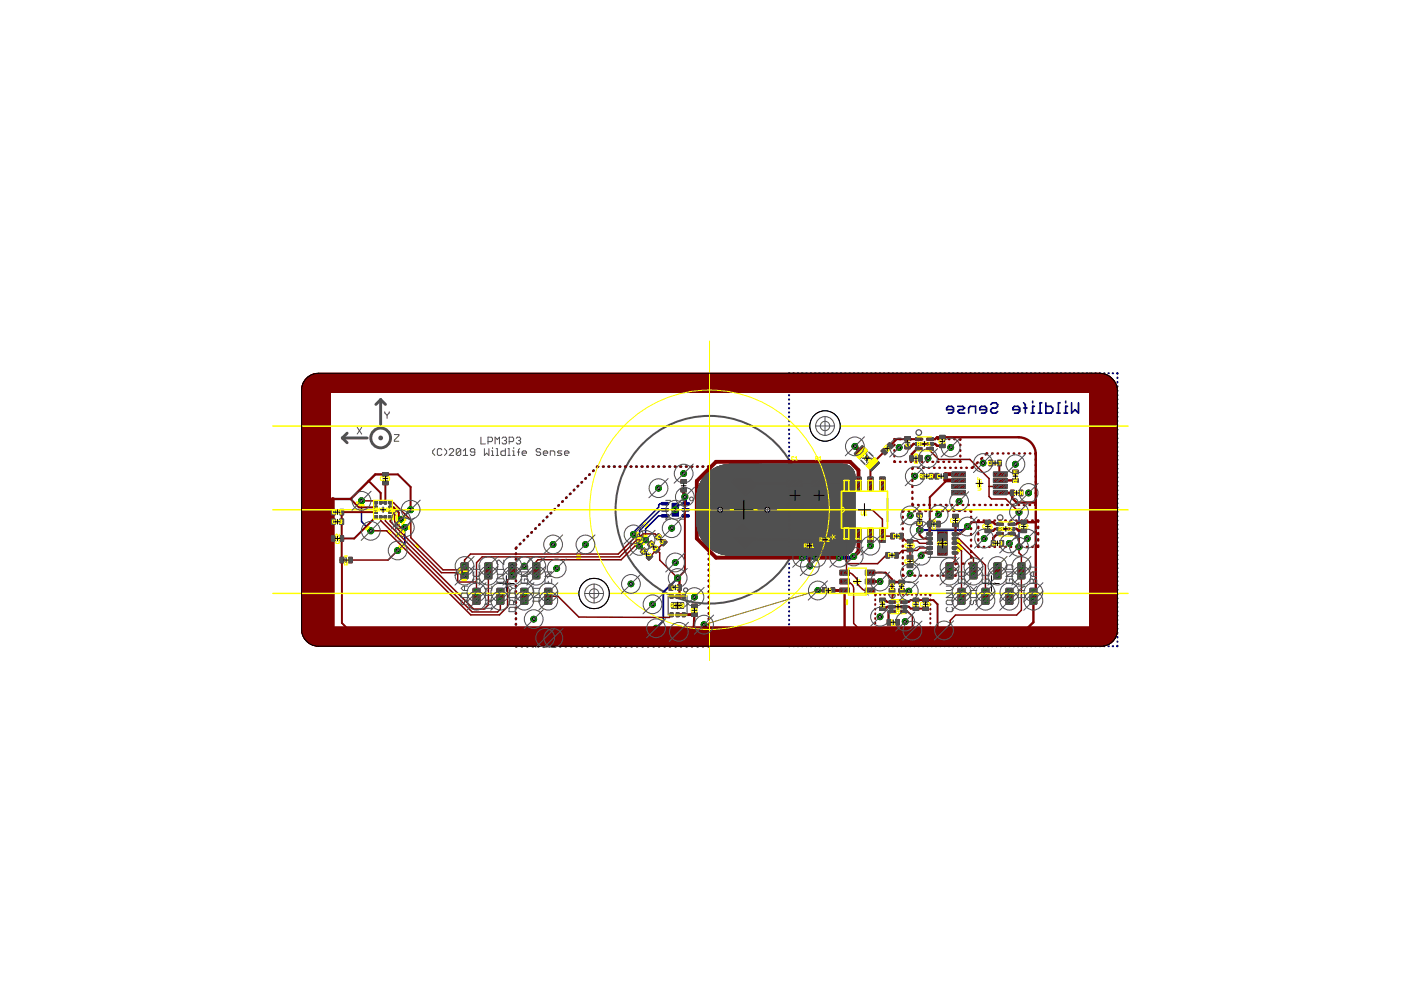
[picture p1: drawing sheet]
<svg xmlns="http://www.w3.org/2000/svg" width="297mm" height="210mm" viewBox="0 0 297 210" stroke-linecap="round" stroke-linejoin="round" font-family="sans-serif">
<path d="M142.3 108.1h1.8M143.2 107.2v1.8" fill="none" stroke="#000" stroke-width=".21"/>
<g fill="none" stroke="#505050" stroke-width=".25">
<path d="M150.8 112.2a8 8 0 0 1 1.6-10.1h10.6a8 8 0 0 1 0 12h-10.6l-1.6-1.9"/>
<circle cx="162.7" cy="112.6" r=".51"/>
</g>
<circle cx="150.4" cy="108.1" r="19.9" fill="none" stroke="#505050" stroke-width=".42"/>
<g fill="none" stroke="#505050" stroke-width=".21">
<path d="M150.5 100h14.8M150.6 99.9h14.6M150.7 99.8h14.4M150.8 99.8h14.2M150.9 99.7h14.1M150.9 99.7h14M151 99.6h13.8M151.1 99.6l-.9 .6M151.1 99.6h13.6M151.2 99.5h13.5M151.3 99.5h13.2M151.4 99.4h13"/>
<path d="M151.6 99.3h12.6M151.8 99.2h12.2M151.9 99.1h12.1M152 99.1l-.9 .5M152 99.1h11.9M152.1 99h11.6M152.2 99h11.4M152.4 98.9h11M152.6 98.8h10.7M152.7 98.8h10.5M152.8 98.8h10.2M152.9 98.7h10"/>
<path d="M152.9 98.7l-.9 .4M153.3 98.7h9.3M153.5 98.6h8.8M153.7 98.6h8.4M154.4 98.5h7.1M154.7 98.4h6.4M155 98.4l-2.1 .3M160.9 98.4l2 .3M162.9 98.7l1 .4M163.9 99.1l.9 .5M164.8 99.6l.8 .6M141.1 106.8h.6"/>
<path d="M141.1 106.7h.6M141.1 108.2h.6M141.1 108.1h.6M141.1 108h.6M141.1 107.9l.6 .1M141.1 109.4h.6M141.1 109.3h.6M141.1 109.2h.6M141.1 109.5v.1M141.1 106.7v.2M141.1 107.9v.3M141.1 109.2v.3"/>
<path d="M141.1 108.2h.1M141.1 106.9v.1M141.1 107h.5M141.1 106.6h.5M141.1 108.2h.5M141.1 107.9h.5M141.1 109.6h.1M141.1 109.2h.1M141.1 108.2l.1 .1M141.1 107.9h.1M141.1 107h.1M141.1 106.6v.1"/>
<path d="M141.1 108.3h.5M141.1 109.2h.5M141.1 106.6h.1M141.2 106.1h1M141.2 110.1h1M141.2 106.6h.4M141.2 109.2h.4M141.2 109.6h.4M141.2 109.1l-.1 .1M141.2 106.5l-.1 .1M141.5 109.1l.1 .1M141.5 106.5l.1 .1"/>
<path d="M141.6 107.9h-.5M141.6 108.3h-.4M141.6 107.9h.1M141.6 107h-.1M141.6 109.2h.1M141.6 109.6h-.1M141.6 108.2v.1M141.6 106.6l.1 .1M141.6 107h.1M141.6 109.5l-.5 .1M141.7 106.9h-.6M141.7 109.5h-.6"/>
<path d="M141.7 106.7v.2M141.7 107.9v.3M141.7 109.2v.3M141.7 109.5l-.1 .1M141.7 108.2h-.1M141.7 106.9l-.1 .1M142.7 107.8h.9M142.7 108.3h.9M142.7 108.2h.9M142.7 108.1h.9M142.7 108h.9M142.7 107.9h.9"/>
<path d="M142.7 107.5v1.1M142.7 108.6v.1M142.7 108.6h.9M142.7 108.5h.9M142.7 108.4h.9M142.7 107.7h.9M142.7 107.6h.9M142.7 107.5h.9M142.7 107.4v.1M142.7 107.4h.9M142.7 108.7l.2 .1M142.7 108.7h.9"/>
<path d="M142.8 108.8h.7M143.6 107.4v.1M143.6 108.7l-.1 .1M143.6 107.5v1.1M143.6 108.6v.1M143.6 108.6l-.9 .1M144.2 106.1h1M144.2 110.1h1M144.7 106.9v.1M144.7 106.7v.2M144.7 107.9v.3M144.7 109.2v.3"/>
<path d="M144.7 106.9h.8M144.7 106.8h.8M144.7 106.7h.8M144.7 108.2h.1M144.7 108.2h.8M144.7 108.1h.8M144.7 108h.8M144.7 107.9l.8 .1M144.7 109.5v.1M144.7 109.5h.8M144.7 109.4h.8M144.7 109.3h.8"/>
<path d="M144.7 109.2h.8M144.7 107h.1M144.7 106.6v.1M144.7 107h.7M144.7 106.6h.7M144.7 108.2l.1 .1M144.7 107.9h.1M144.7 107.9h.7M144.7 109.6h.1M144.7 109.2h.1M144.7 109.5h.7M144.7 108.3h.7"/>
<path d="M144.7 109.2h.7M144.7 106.6h.1M144.8 109.2h.6M144.8 109.6h.6M144.8 106.6h.6M144.8 106.5l-.1 .1M144.8 109.1l-.1 .1M145.4 106.5v.1M145.4 109.1v.1M145.4 106.6h.1M145.4 107h.1M145.4 107.9h-.7"/>
<path d="M145.4 107.9h.1M145.4 108.3h-.6M145.4 109.2h.1M145.4 109.6h.1M145.4 106.6l.1 .1M145.4 107.9l.1 .1M145.4 108.2v.1M145.5 106.7h.1M145.5 106.9l-.1 .1M145.5 108.2h-.1M145.5 108.2h-.8M145.5 109.2v.1"/>
<path d="M145.5 109.5l-.1 .1M145.5 106.7v.1M145.5 108v.1M145.5 109.3v.2M145.5 106.8v.1M145.5 106.8l-.8 .1M145.5 108.1v.1M145.5 109.5h.1M145.5 109.4l-.8 .1M147.7 106h20.4M147.7 110.1h20.4M147.7 106.5h20.4"/>
<path d="M147.7 107h20.4M147.7 106.9h20.4M147.7 106.8h20.4M147.7 106.7h20.4M147.7 106.6h20.4M147.7 107.8h20.4M147.7 108.3h20.4M147.7 108.2h20.4M147.7 108.1h20.4M147.7 108h20.4M147.7 107.9h20.4M147.7 109.1h20.4"/>
<path d="M147.7 109.6h20.4M147.7 109.5h20.4M147.7 109.4h20.4M147.7 109.3h20.4M147.7 109.2h20.4M147.7 107.4h20.4M147.7 108.8h20.4M147.7 108.7h20.4M147.7 108.6h20.4M147.7 108.5h20.4M147.7 108.4h20.4M147.7 107.7h20.4"/>
<path d="M147.7 107.6h20.4M147.7 107.5h20.4M147.7 110.6l.1 1M147.7 105.6v5M147.7 110.7h20.3M147.7 110.6h20.3M147.7 110.5h20.4M147.7 110.4h20.4M147.7 110.3h20.4M147.7 110.2h20.4M147.7 110h20.4M147.7 109.9h20.4"/>
<path d="M147.7 109.8h20.4M147.7 109.7h20.4M147.7 109h20.4M147.7 108.9h20.4M147.7 107.3h20.4M147.7 107.2h20.4M147.7 107.1h20.4M147.7 106.4h20.4M147.7 106.3h20.4M147.7 106.2h20.4M147.7 106.1h20.4M147.7 105.9h20.4"/>
<path d="M147.7 105.8h20.4M147.7 105.7h20.4M147.7 105.6h20.4M147.7 105.5h20.3M147.8 111h20.2M147.8 110.9h20.2M147.8 110.8h20.2M147.8 105.4h20.2M147.8 105.3h20.2M147.8 105.2h20.2M147.8 111.3h20.2M147.8 111.2h20.2"/>
<path d="M147.8 111.1h20.2M147.8 105.1h20.2M147.8 105h20.2M147.8 104.9h20.2M147.8 111.6l.2 1M147.8 104.6l-.1 1M147.8 111.6h20.2M147.8 111.5h20.2M147.8 111.4h20.2M147.8 104.8h20.2M147.8 104.7h20.2M147.8 104.6h20.2"/>
<path d="M147.8 111.7h20.2M147.8 104.5h20.2M147.8 104.4h20.2M147.9 111.8h20M147.9 104.4h20M147.9 104.3h20M147.9 111.9h20M147.9 104.2h20M147.9 112h20M147.9 104.1l20 .1M147.9 112.1h20M147.9 104.1h20"/>
<path d="M147.9 104l20 .1M148 112.3h19.8M148 104h19.9M148 103.9h19.9M148 103.9h19.8M148 103.8h19.8M148 112.4h19.8M148 112.5h19.8M148 103.7h19.8M148 112.6l.4 .9M148 103.6l-.2 1M148 103.6h19.8"/>
<path d="M148.1 112.7h19.6M148.1 112.6h19.6M148.1 103.5h19.6M148.1 112.8h19.6M148.1 103.4h19.6M148.1 112.9h19.5M148.1 103.3h19.6M148.2 112.9h19.4M148.2 103.3h19.4M148.2 113h19.4M148.2 103.2h19.4M148.2 113.1h19.4"/>
<path d="M148.2 103.1l19.4 .1M148.2 103.1h19.4M148.3 103h19.2M148.3 113.3h19.2M148.3 102.9h19.2M148.3 102.8h19.2M148.3 113.4h19.1M148.3 113.4h19.2M148.4 102.7h19M148.4 113.5l.5 .9M148.4 102.6h19M148.4 113.6h19"/>
<path d="M148.4 113.6h18.9M148.5 102.5h18.9M148.5 113.7h18.8M148.5 102.5h18.8M148.5 102.4h18.8M148.5 113.8h18.8M148.5 113.8h18.7M148.6 113.9h18.6M148.6 102.3h18.6M148.6 102.2h18.6M148.7 114h18.4M148.7 102.2h18.5"/>
<path d="M148.7 102.1h18.4M148.7 102h18.4M148.7 114.2h18.4M148.8 114.2h18.2M148.8 101.9h18.2M148.8 114.3h18.2M148.8 114.4h18.1M148.8 101.8h18.2M148.9 101.8h18.1M148.9 114.4l1.3 1.6M148.9 101.7l-.9 1.9M148.9 114.5h18"/>
<path d="M148.9 101.7h18M149 114.6h17.8M149 101.6h17.8M149.1 114.7h17.6M149.1 114.6h17.7M149.1 101.5h17.7M149.1 101.5h17.6M149.1 101.4h17.6M149.2 114.8h17.4M149.2 101.4h17.4M149.2 114.9h17.4M149.2 101.3h17.4"/>
<path d="M149.3 115h17.2M149.3 101.2h17.2M149.4 115.1h17.1M149.4 101.1h17M149.4 115.1h17M149.4 101h17M149.4 115.2h16.9M149.5 115.2h16.8M149.5 101h16.8M149.5 100.9l-.6 .8M149.5 100.9h16.8M149.5 115.3h16.8"/>
<path d="M149.6 115.3h16.6M149.6 100.8h16.6M149.6 115.4h16.6M149.7 115.4h16.4M149.7 100.7h16.4M149.7 115.5h16.4M149.8 115.5h16.2M149.8 100.6h16.3M149.8 100.6h16.2M149.8 115.6h16.2M149.9 115.6h16M149.9 100.6h16"/>
<path d="M149.9 100.5h16M149.9 115.7h16M150 100.5h15.8M150 115.7h15.8M150 100.4h15.8M150.1 115.8h15.6M150.1 100.4h15.6M150.1 100.3h15.6M150.2 115.9h15.4M150.2 100.2h15.5M150.2 116h15.4M150.2 116l.8 .6"/>
<path d="M150.2 100.2h15.4M150.2 100.2l-.7 .7M150.3 116h15.2M150.3 100.1h15.2M150.3 116.1h15.1M150.4 100.1h15.1M150.4 116.1h15M150.5 100h14.9M150.5 116.2h14.8M150.6 116.2h14.6M150.6 116.3h14.6M150.7 116.4h14.4"/>
<path d="M150.7 116.4h14.3M150.9 116.4h14M150.9 116.5h14M151 116.5h13.8M151 116.6l1.9 .8M151.1 116.6h13.6M151.2 116.6h13.4M151.3 116.7h13.2M151.3 116.8h13.1M151.4 116.8h13M151.5 116.9h12.8M151.6 116.9h12.6"/>
<path d="M151.8 117h12.2M152 117.1h11.8M152.2 117.2h11.4M152.4 117.2h11M152.5 117.3h10.8M152.7 117.3h10.5M152.8 117.4h10.2M152.9 117.4l2 .3M152.9 117.4h10M153.2 117.5h9.4M153.4 117.5h9M153.8 117.6h8.3"/>
<path d="M153.9 117.6h8M154.9 117.7h6M161.9 117.6l-1 .1M163.9 117.1l-2 .5M164.8 116.6l-.9 .5M165.6 116l-.8 .6M165.6 100.2l.7 .7M166.3 115.3l-.7 .7M166.3 100.9l.6 .8M166.6 114.9h-17.4M166.9 114.4l-.6 .9M166.9 101.7l.5 .9"/>
<path d="M166.9 114.4h-18M167 114.3h-18.2M167.1 114.1h-18.4M167.1 114l-18.4 .1M167.3 113.7h-18.8M167.4 113.5l-.5 .9M167.4 102.6l.4 1M167.4 113.5l-19 .1M167.4 113.5h-19M167.5 113.3h-19.2M167.5 113.2h-19.2M167.6 113.2h-19.3"/>
<path d="M167.6 113.1h-19.4M167.8 112.6l-.4 .9M167.8 103.6l.2 1M167.8 112.6h-19.8M167.8 112.3h-19.8M167.9 112.2h-19.9M168 111.7l-20.2 .1M168 111.6l-.2 1M168 104.6l.1 1M168 111.6l-20.2 .1M168 110.9h-20.2M168.1 105.6v5"/>
<path d="M168.1 110.6l-.1 1M168.1 110.6h-20.4"/>
<circle cx="146.6" cy="105.8" r=".4"/>
</g>
<g fill="#505050" stroke="#505050" stroke-width=".21">
<path d="M144.6 106.6l1.3-.1 .3 .3-.3 .2h-1.1h-.2z" fill-rule="evenodd"/>
<path d="M144.6 107.9l1.3-.1 .3 .3-.3 .2h-1.1h-.2z" fill-rule="evenodd"/>
<path d="M144.6 109.2l1.3-.1 .3 .3-.3 .2h-1.1l-.2-.1z" fill-rule="evenodd"/>
<path d="M140.2 109.2l1.3-.1 .3 .3-.3 .2h-1.1l-.2-.1z" fill-rule="evenodd"/>
<path d="M140.2 107.9l1.3-.1 .3 .3-.3 .2h-1.1h-.2z" fill-rule="evenodd"/>
<path d="M140.2 106.6l1.3-.1 .3 .3-.3 .2h-1.1h-.2z" fill-rule="evenodd"/>
<path d="M142.5 106.7l1.3 .1v2.6h-1.3z" fill-rule="evenodd"/>
<circle cx="174.9" cy="90.3" r="3.2"/>
<circle cx="126" cy="125.8" r="3.2"/>
<circle cx="152.7" cy="108.1" r=".51"/>
<circle cx="162.7" cy="108.1" r=".51"/>
</g>
<g fill="#505050" stroke="#505050" stroke-width=".21">
<path d="M150.9 101.4l13.6-.1 .2 .3-.2 .2h-13.5l-.1-.1z"/>
<path d="M150.6 101.6l.4-.3 .3 .2-.4 .5-.3-.1z"/>
<path d="M150.7 101.6h.3l.1 .3-.9 .9h-.3v-.4z"/>
<path d="M149.9 102.4h.3l.1 .3-.7 1h-.3l-.1-.3z"/>
<path d="M149.2 103.3l.3-.1 .2 .3-.6 1.1-.3 .1-.1-.3z"/>
<path d="M148.7 104.3l.4-.1 .1 .3-.5 1.1-.3 .1-.2-.3z"/>
<path d="M148.3 105.3l.3-.1 .1 .3-.3 1.1-.2 .2-.2-.3z"/>
<path d="M148 106.3h.3l.2 .2-.2 1.2-.2 .2-.3-.3z"/>
<path d="M147.8 107.5l.3-.1 .2 .2v1.2l-.2 .2-.3-.2z"/>
<path d="M147.8 108.6l.3-.1 .2 .1 .1 1.2-.1 .2-.4-.1z"/>
<path d="M148 109.6l.3-.1 .1 .2 .3 1.1-.2 .3-.3-.1z"/>
<path d="M148.2 110.7h.5l.4 1.1-.1 .3-.4-.1z"/>
<path d="M148.6 111.8l.2-.2 .2 .1 .6 1.1-.1 .3-.3-.1-.6-1z"/>
<path d="M149.2 112.7h.3l.7 .9v.3h-.4l-.7-.9z"/>
<path d="M149.8 113.6l.4-.1 .8 .9v.3l-.4 .1-.8-.9z"/>
<path d="M150.5 114.4l1.8-.1 .1 .3-.2 .2h-1.5z"/>
<path d="M152 114.4l12.7-.1 .3 .3-.3 .2h-12.6l-.2-.2z"/>
<path d="M165.1 113.6l.4 .1v.3l-.6 .8h-.3l-.1-.4z"/>
<path d="M165.9 112.8h.4v.3l-.8 1h-.3l-.1-.4z"/>
<path d="M166.5 111.8l.2-.1 .2 .4-.7 1-.2 .1-.2-.3z"/>
<path d="M166.9 110.8l.3-.1 .2 .3-.5 1.1-.3 .1-.2-.3z"/>
<path d="M167.2 109.6h.3l.2 .2-.4 1.2-.2 .2-.2-.3z"/>
<path d="M167.4 108.5l.3-.1 .1 .2-.1 1.3-.4 .1-.1-.2z"/>
<path d="M167.4 107.4l.2-.1 .2 .2v1.2l-.2 .2-.3-.2z"/>
<path d="M167.2 106.2l.2-.1 .3 .2 .1 1.2-.1 .3-.4-.2z"/>
<path d="M166.9 105.1l.3-.1 .1 .1 .4 1.2-.2 .3-.3-.1z"/>
<path d="M166.4 104h.5l.5 1.2-.1 .3-.4-.1-.5-1.2z"/>
<path d="M165.9 103h.3l.7 1.1-.2 .3h-.2l-.7-1.1z"/>
<path d="M165.1 102.1h.4l.8 1v.3h-.4l-.8-1z"/>
<path d="M164.3 101.5l.3-.2 .9 .9v.2l-.3 .1-.9-.8z"/>
<path d="M150.2 114l14.9-.1 .2 .3-.2 .2h-14.8l-.1-.1z"/>
<path d="M149.8 113.5l15.7-.1 .2 .3-.2 .2h-15.6l-.1-.1z"/>
<path d="M149.5 113h16.4l.2 .3-.2 .2h-16.3l-.2-.2z"/>
<path d="M149.1 112.6l17.1-.1 .2 .3-.2 .2h-16.9l-.2-.1z"/>
<path d="M148.8 112.1l17.7-.1 .2 .3-.2 .2h-17.5l-.2-.1z"/>
<path d="M148.7 111.6l18.1-.1 .2 .3-.2 .2h-18l-.3-.2z"/>
<path d="M148.4 111.2l18.6-.1 .2 .3-.2 .2h-18.4l-.2-.1z"/>
<path d="M148.3 110.6h18.9l.2 .3-.2 .2h-18.8l-.2-.2z"/>
<path d="M148.2 110.2l19.1-.1 .2 .3-.2 .2h-19l-.2-.2z"/>
<path d="M148 109.7l19.4-.1 .2 .3-.2 .2h-19.3l-.1-.1z"/>
<path d="M147.9 109.3l19.6-.1 .2 .3-.2 .2h-19.4l-.2-.1z"/>
<path d="M147.9 108.8l19.7-.1 .2 .3-.2 .2h-19.6l-.1-.1z"/>
<path d="M147.9 108.2h19.7l.2 .3-.2 .2h-19.6l-.2-.2z"/>
<path d="M147.8 107.8l19.8-.1 .2 .3-.2 .2h-19.6l-.2-.1z"/>
<path d="M147.8 107.4l19.8-.1 .2 .2-.2 .3h-19.6l-.2-.1z"/>
<path d="M147.9 106.9l19.7-.1 .2 .3-.2 .2h-19.5l-.2-.1z"/>
<path d="M148 106.4l19.5-.1 .2 .3-.2 .2h-19.4l-.1-.1z"/>
<path d="M148.1 105.9l19.3-.1 .2 .3-.2 .2h-19.1l-.2-.1z"/>
<path d="M148.2 105.5l19.1-.2 .2 .3-.2 .3h-18.9l-.2-.2z"/>
<path d="M148.4 105l18.7-.1 .2 .3-.2 .2h-18.5l-.2-.1z"/>
<path d="M148.6 104.5l18.3-.1 .2 .3-.2 .2h-18.1l-.2-.1z"/>
<path d="M148.8 104l17.9-.1 .2 .3-.2 .2h-17.7l-.2-.1z"/>
<path d="M149.2 103.5l17.2-.1 .2 .3-.2 .2h-17.1l-.2-.2z"/>
<path d="M149.4 103.1l16.7-.1 .2 .3-.2 .2h-16.5l-.2-.1z"/>
<path d="M149.8 102.6l15.9-.1 .2 .3-.2 .2h-15.8l-.1-.1z"/>
<path d="M150.2 102.1l15.1-.1 .2 .3-.2 .2h-15l-.1-.1z"/>
<path d="M150.7 101.6l14.1-.1 .2 .3-.2 .2h-14l-.2-.2z"/>
</g>
<g fill="none" stroke="#000080" stroke-width=".36">
<path d="M202.2 86.9h-1.5v-.4l.4-.4h.7l.4 .4v.7l-.4 .4h-.7M203.1 86.1h1l.4 .4-.4 .4h-.7l-.3 .3 .3 .4h1.1M205.4 87.6v-1.1l.3-.4h1.1v1.5M209.2 86.9h-1.5v-.4l.4-.4h.7l.4 .4v.7l-.4 .4h-.7M210.1 85.8l.3-.4h.8l.3 .4v.3l-.3 .4h-.8l-.3 .4v.3l.3 .4h.8l.3-.4M216.2 86.9h-1.5v-.4l.4-.4h.7l.4 .4v.7l-.4 .4h-.7M217 85.4l.4 .4v1.8M217 86.5h.8M218.6 87.6h.7M218.9 85v.4M219.3 86.1h-.4v1.5M220.1 87.6h.8"/>
<path d="M220.9 85.4h-.4v2.2M221.7 85.4v2.2h1.1l.4-.4v-.7l-.4-.4h-1.1M224 87.6h.8M224.8 85.4h-.4v2.2M225.6 87.6h.7M226 85v.4M226.3 86.1h-.3v1.5M227.2 85.4v2.2l.7-.7 .8 .7v-2.2"/>
</g>
<g fill="#000080" stroke="#000080" stroke-width=".21">
<path d="M144.6 106.6l1.3-.1 .3 .3-.3 .2h-1.1h-.2z" fill-rule="evenodd"/>
<path d="M144.6 107.9l1.3-.1 .3 .3-.3 .2h-1.1h-.2z" fill-rule="evenodd"/>
<path d="M144.6 109.2l1.3-.1 .3 .3-.3 .2h-1.1l-.2-.1z" fill-rule="evenodd"/>
<path d="M140.2 109.2l1.3-.1 .3 .3-.3 .2h-1.1l-.2-.1z" fill-rule="evenodd"/>
<path d="M140.2 107.9l1.3-.1 .3 .3-.3 .2h-1.1h-.2z" fill-rule="evenodd"/>
<path d="M140.2 106.6l1.3-.1 .3 .3-.3 .2h-1.1h-.2z" fill-rule="evenodd"/>
<path d="M142.5 106.7l1.3 .1v2.6h-1.3z" fill-rule="evenodd"/>
</g>
<g fill="none" stroke="#000080" stroke-width=".51">
<path d="M125.9 99.8l-.1 .1M126.8 98.9l-.2 .1M127.8 98.9h.2M129 98.9h.2M130.2 98.9h.1M131.4 98.9h.1M132.5 98.9h.2M133.7 98.9h.2M134.9 98.9h.1M136 98.9h.2M137.2 98.9h.2M138.4 98.9h.2"/>
<path d="M139.6 98.9h.1M140.7 98.9h.2M141.9 98.9h.2M143.1 98.9h.1M144.3 98.9h.1M145.4 98.9h.2M146.6 98.9h.2M147.8 98.9h.1M148.9 98.9h.2M150.1 98.9h.2v.2M109.4 117.3v.2M109.4 118.5v.1"/>
<path d="M109.4 119.7v.1M109.5 116.1l-.1 .2M110.3 115.3l-.1 .1M111.1 114.5l-.1 .1M112 113.6l-.2 .1M112.8 112.8l-.1 .1M113.6 112l-.1 .1M114.4 111.2l-.1 .1M115.2 110.4l-.1 .1M116 109.6l-.1 .1M116.9 108.8h-.1M117.7 107.9l-.1 .1"/>
<path d="M118.5 107.1l-.1 .1M119.3 106.3l-.1 .1M120.1 105.5l-.1 .1M120.9 104.7l-.1 .1M121.8 103.8l-.1 .1M122.6 103l-.1 .1M123.4 102.2l-.1 .1M124.2 101.4l-.1 .1M125 100.6l-.1 .1M145.2 105.3l.2 .2v1.3M150.3 100.1v.1M150.3 101.2v.2"/>
<path d="M150.3 102.4v.1M150.3 103.5v.2M150.3 104.7v.1M150.3 105.8v.2M150.3 107v.1M150.3 108.1v.2M150.3 109.3v.1M150.3 110.4v.2M150.3 111.6v.1M150.3 112.7v.2M150.3 113.9v.1M150.3 115v.2"/>
<path d="M150.3 116.2v.1M150.3 117.3v.2M150.3 118.5v.1M150.3 119.6v.2M205.1 111.6l-.7 .8M109.4 120.8v.1M109.4 121.9v.2M109.4 123.1v.1M109.4 124.2v.2M109.4 125.4v.1M109.4 126.5v.2M109.4 127.7v.1"/>
<path d="M109.4 128.8v.2M109.4 130v.1M109.4 131.1v.2M109.4 132.3v.1M109.4 133.4v.2M109.4 134.6v.1M109.4 135.7v.2M109.4 136.9l.1 .1M110.6 137h.1M111.7 137h.2M112.9 137h.1M114 137h.2"/>
<path d="M115.2 137h.2M116.4 137h.1M117.5 137h.2M118.7 137h.2M119.9 137h.1M121 137h.2M122.2 137h.1M123.4 137h.1M124.5 137h.2M125.7 137h.1M126.9 137h.1M128 137h.2"/>
<path d="M129.2 137h.1M130.3 137h.2M131.5 137h.2M132.7 137h.1M133.8 137h.2M135 137h.1M136.2 137h.1M137.3 137h.2M138.5 137h.1M139.7 137h.1M140.8 137h.2M142 137h.1"/>
<path d="M143.2 137h.1M144.3 137h.2M145.5 137h.1M146.6 137h.2M147.8 137h.2M149 137h.1M150.3 136.9l-.2 .1M150.3 120.8v.1M150.3 121.9v.2M150.3 123.1v.1M150.3 124.2v.2M150.3 125.4v.1"/>
<path d="M150.3 126.5v.2M150.3 127.7v.1M150.3 128.8v.2M150.3 130v.1M150.3 131.1v.2M150.3 132.3v.1M150.3 133.4v.2M150.3 134.6v.1M150.3 135.7v.2"/>
</g>
<g fill="none" stroke="#000080" stroke-width=".42">
<path d="M167.4 79.1l-.1 .1M168.2 79.1h.1M169.1 79.1h.1M170 79.1h.1M171 79.1h.1M171.9 79.1h.1M172.8 79.1h.1M173.7 79.1h.1M174.6 79.1h.1M175.5 79.1h.1M176.4 79.1h.2M177.4 79.1h.1"/>
<path d="M178.3 79.1h.1M179.2 79.1h.1M180.1 79.1h.1M181 79.1h.1M181.9 79.1h.1M182.8 79.1h.1M183.8 79.1h.1M184.7 79.1h.1M185.6 79.1h.1M186.5 79.1h.1M187.4 79.1h.1M188.3 79.1h.1"/>
<path d="M189.3 79.1h.1M190.2 79.1h.1M191.1 79.1h.1M192 79.1h.1M192.9 79.1h.1M193.8 79.1h.1M194.7 79.1h.1M195.6 79.1h.1M196.6 79.1h.1M197.5 79.1h.1M198.4 79.1h.1M199.3 79.1h.1"/>
<path d="M200.2 79.1h.1M201.1 79.1h.2M202.1 79.1h.1M203 79.1h.1M203.9 79.1h.1M204.8 79.1h.1M205.7 79.1h.1M206.6 79.1h.1M207.5 79.1h.1M208.4 79.1h.2M209.4 79.1h.1M210.3 79.1h.1"/>
<path d="M211.2 79.1h.1M212.1 79.1h.1M213 79.1h.1M214 79.1h.1M214.9 79.1h.1M215.8 79.1h.1M216.7 79.1h.1M217.6 79.1h.1M218.5 79.1h.1M219.4 79.1h.1M220.3 79.1h.2M221.3 79.1h.1"/>
<path d="M222.2 79.1h.1M223.1 79.1h.1M224 79.1h.1M224.9 79.1h.1M225.8 79.1h.1M226.8 79.1h.1M227.7 79.1h.1M228.6 79.1h.1M229.5 79.1h.1M230.4 79.1h.1M231.3 79.1h.1M232.2 79.1h.1"/>
<path d="M233.2 79.1h.1M234.1 79.1h.1M235 79.1h.1M235.9 79.1h.1M236.8 79.1l.1 .1M167.3 80.1v.1M167.3 81v.1M167.3 81.9v.1M167.3 82.8v.1M167.3 83.7v.1M167.3 84.6v.2M167.3 85.6v.1"/>
<path d="M167.3 86.5v.1M167.3 87.4v.1M167.3 88.3v.1M167.3 89.2v.1M167.3 90.1v.2M167.3 91.1v.1M167.3 92v.1M167.3 92.9v.1M167.3 93.8v.1M167.3 94.7v.1M167.3 95.7v.1M167.3 96.6v.1"/>
<path d="M167.3 97.5v.1M167.3 98.4v.1M167.3 99.3v.1M236.9 80.1v.1M236.9 81v.1M236.9 81.9v.1M236.9 82.8v.1M236.9 83.7v.1M236.9 84.6v.2M236.9 85.6v.1M236.9 86.5v.1M236.9 87.4v.1"/>
<path d="M236.9 88.3v.1M236.9 89.2v.1M236.9 90.1v.2M236.9 91.1v.1M236.9 92v.1M236.9 92.9v.1M236.9 93.8v.1M236.9 94.7v.1M236.9 95.7v.1M236.9 96.6v.1M236.9 97.5v.1M236.9 98.4v.1"/>
<path d="M236.9 99.3v.1M87.1 108.1l-2.1 2M167.3 100.2v.1M167.3 101.2v.1M167.3 102.1v.1M167.3 103v.1M167.3 103.9v.1M167.3 104.8v.1M167.3 105.7v.1M167.3 106.7v.1M167.3 107.6v.1M167.3 108.5v.1"/>
<path d="M167.3 109.4v.1M167.3 110.3v.1M167.3 111.2v.1M167.3 112.1v.1M167.3 113.1v.1M167.3 114v.1M167.3 114.9v.1M167.3 115.8v.1M167.3 116.7v.1M167.3 117.6v.2M167.3 118.6v.1M167.3 119.5v.1"/>
<path d="M195 112.4h9.4M236.9 100.2v.1M236.9 101.2v.1M236.9 102.1v.1M236.9 103v.1M236.9 103.9v.1M236.9 104.8v.1M236.9 105.7v.1M236.9 106.7v.1M236.9 107.6v.1M236.9 108.5v.1M236.9 109.4v.1"/>
<path d="M236.9 110.3v.1M236.9 111.2v.1M236.9 112.1v.1M236.9 113.1v.1M236.9 114v.1M236.9 114.9v.1M236.9 115.8v.1M236.9 116.7v.1M236.9 117.6v.2M236.9 118.6v.1M236.9 119.5v.1M143.7 122.6l-3.1 3v6.1l-1.5 1.5"/>
<path d="M167.3 120.4v.1M167.3 121.3v.1M167.3 122.2v.1M167.3 123.1v.2M167.3 124.1v.1M167.3 125v.1M167.3 125.9v.1M167.3 126.8v.1M167.3 127.7v.1M167.3 128.7v.1M167.3 129.6v.1M167.3 130.5v.1"/>
<path d="M167.3 131.4v.1M167.3 132.3v.1M167.3 133.2v.1M167.3 134.2v.1M167.3 135.1v.1M167.3 136v.1M167.3 136.9l.1 .1M168.2 137h.1M169.1 137h.1M170 137h.1M171 137h.1M171.9 137h.1"/>
<path d="M172.8 137h.1M173.7 137h.1M174.6 137h.1M175.5 137h.1M176.4 137h.2M177.4 137h.1M178.3 137h.1M179.2 137h.1M180.1 137h.1M181 137h.1M181.9 137h.1M182.8 137h.1"/>
<path d="M183.8 137h.1M184.7 137h.1M185.6 137h.1M186.5 137h.1M187.4 137h.1M188.3 137h.1M189.3 137h.1M190.2 137h.1M191.1 137h.1M192 137h.1M192.9 137h.1M193.8 137h.1"/>
<path d="M194.7 137h.1M195.6 137h.1M196.6 137h.1M197.5 137h.1M198.4 137h.1M199.3 137h.1M200.2 137h.1M201.1 137h.2M202.1 137h.1M203 137h.1M203.9 137h.1M204.8 137h.1"/>
<path d="M205.7 137h.1M206.6 137h.1M207.5 137h.1M208.4 137h.2M209.4 137h.1M210.3 137h.1M211.2 137h.1M212.1 137h.1M213 137h.1M214 137h.1M214.9 137h.1M215.8 137h.1"/>
<path d="M216.7 137h.1M217.6 137h.1M218.5 137h.1M219.4 137h.1M220.3 137h.2M221.3 137h.1M222.2 137h.1M223.1 137h.1M224 137h.1M224.9 137h.1M225.8 137h.1M226.8 137h.1"/>
<path d="M227.7 137h.1M228.6 137h.1M229.5 137h.1M230.4 137h.1M231.3 137h.1M232.2 137h.1M233.2 137h.1M234.1 137h.1M235 137h.1M235.9 137h.1M236.9 120.4v.1M236.9 121.3v.1"/>
<path d="M236.9 122.2v.1M236.9 123.1v.2M236.9 124.1v.1M236.9 125v.1M236.9 125.9v.1M236.9 126.8v.1M236.9 127.7v.1M236.9 128.7v.1M236.9 129.6v.1M236.9 130.5v.1M236.9 131.4v.1M236.9 132.3v.1"/>
<path d="M236.9 133.2v.1M236.9 134.2v.1M236.9 135.1v.1M236.9 136v.1M236.9 136.9l-.1 .1"/>
</g>
<path d="M76.6 106.2v4.4l2 1.9M85.8 111.8v3.4l-1.5 1.5M141 109.4h-1.4l-2.7 2.7v2.4M141 108.1h-1l-4.4 4.4v3.2M141 106.8h-1l-.3 .3v.4l-5.4 5.3v.5M216 108.6v7.4M200.2 133.7h-6.8" fill="none" stroke="#000080" stroke-width=".32"/>
<path d="M170.1 118.2h3M181 118l-.3 .2h-2.8" fill="none" stroke="#000080" stroke-width=".83"/>
<circle cx="194" cy="101" r=".61" fill="#008000" stroke="#008000" stroke-width=".21"/>
<circle cx="194" cy="101" r=".3" fill="#fff" stroke="#000" stroke-width=".21"/>
<circle cx="171.7" cy="120" r=".61" fill="#008000" stroke="#008000" stroke-width=".21"/>
<circle cx="171.7" cy="120" r=".3" fill="#fff" stroke="#000" stroke-width=".21"/>
<circle cx="193" cy="109.3" r=".61" fill="#008000" stroke="#008000" stroke-width=".21"/>
<circle cx="193" cy="109.3" r=".3" fill="#fff" stroke="#000" stroke-width=".21"/>
<circle cx="203.3" cy="106.3" r=".61" fill="#008000" stroke="#008000" stroke-width=".21"/>
<circle cx="203.3" cy="106.3" r=".3" fill="#fff" stroke="#000" stroke-width=".21"/>
<circle cx="218.1" cy="104.5" r=".61" fill="#008000" stroke="#008000" stroke-width=".21"/>
<circle cx="218.1" cy="104.5" r=".3" fill="#fff" stroke="#000" stroke-width=".21"/>
<circle cx="143.2" cy="108.1" r=".66" fill="#008000" stroke="#008000" stroke-width=".21"/>
<circle cx="143.2" cy="108.1" r=".3" fill="#fff" stroke="#000" stroke-width=".21"/>
<circle cx="208.4" cy="98.2" r=".61" fill="#008000" stroke="#008000" stroke-width=".21"/>
<circle cx="208.4" cy="98.2" r=".3" fill="#fff" stroke="#000" stroke-width=".21"/>
<circle cx="111.2" cy="120" r=".61" fill="#008000" stroke="#008000" stroke-width=".21"/>
<circle cx="111.2" cy="120" r=".3" fill="#fff" stroke="#000" stroke-width=".21"/>
<circle cx="124.1" cy="115.4" r=".61" fill="#008000" stroke="#008000" stroke-width=".21"/>
<circle cx="124.1" cy="115.4" r=".3" fill="#fff" stroke="#000" stroke-width=".21"/>
<circle cx="149.3" cy="132.4" r=".61" fill="#008000" stroke="#008000" stroke-width=".21"/>
<circle cx="149.3" cy="132.4" r=".3" fill="#fff" stroke="#000" stroke-width=".21"/>
<circle cx="181.3" cy="94.6" r=".61" fill="#008000" stroke="#008000" stroke-width=".21"/>
<circle cx="181.3" cy="94.6" r=".3" fill="#fff" stroke="#000" stroke-width=".21"/>
<circle cx="147.2" cy="126.6" r=".61" fill="#008000" stroke="#008000" stroke-width=".21"/>
<circle cx="147.2" cy="126.6" r=".3" fill="#fff" stroke="#000" stroke-width=".21"/>
<circle cx="133.8" cy="123.8" r=".61" fill="#008000" stroke="#008000" stroke-width=".21"/>
<circle cx="133.8" cy="123.8" r=".3" fill="#fff" stroke="#000" stroke-width=".21"/>
<circle cx="113.2" cy="131.3" r=".61" fill="#008000" stroke="#008000" stroke-width=".21"/>
<circle cx="113.2" cy="131.3" r=".3" fill="#fff" stroke="#000" stroke-width=".21"/>
<circle cx="138.3" cy="128.1" r=".61" fill="#008000" stroke="#008000" stroke-width=".21"/>
<circle cx="138.3" cy="128.1" r=".3" fill="#fff" stroke="#000" stroke-width=".21"/>
<circle cx="215.3" cy="98.4" r=".61" fill="#008000" stroke="#008000" stroke-width=".21"/>
<circle cx="215.3" cy="98.4" r=".3" fill="#fff" stroke="#000" stroke-width=".21"/>
<circle cx="184.6" cy="115.7" r=".61" fill="#008000" stroke="#008000" stroke-width=".21"/>
<circle cx="184.6" cy="115.7" r=".3" fill="#fff" stroke="#000" stroke-width=".21"/>
<circle cx="142.4" cy="112" r=".61" fill="#008000" stroke="#008000" stroke-width=".21"/>
<circle cx="142.4" cy="112" r=".3" fill="#fff" stroke="#000" stroke-width=".21"/>
<circle cx="143.2" cy="119.3" r=".61" fill="#008000" stroke="#008000" stroke-width=".21"/>
<circle cx="143.2" cy="119.3" r=".3" fill="#fff" stroke="#000" stroke-width=".21"/>
<circle cx="208.7" cy="114.2" r=".61" fill="#008000" stroke="#008000" stroke-width=".21"/>
<circle cx="208.7" cy="114.2" r=".3" fill="#fff" stroke="#000" stroke-width=".21"/>
<circle cx="199" cy="109.1" r=".61" fill="#008000" stroke="#008000" stroke-width=".21"/>
<circle cx="199" cy="109.1" r=".3" fill="#fff" stroke="#000" stroke-width=".21"/>
<circle cx="139.6" cy="103.5" r=".61" fill="#008000" stroke="#008000" stroke-width=".21"/>
<circle cx="139.6" cy="103.5" r=".3" fill="#fff" stroke="#000" stroke-width=".21"/>
<circle cx="144.9" cy="100.4" r=".61" fill="#008000" stroke="#008000" stroke-width=".21"/>
<circle cx="144.9" cy="100.4" r=".3" fill="#fff" stroke="#000" stroke-width=".21"/>
<circle cx="117.3" cy="115.4" r=".61" fill="#008000" stroke="#008000" stroke-width=".21"/>
<circle cx="117.3" cy="115.4" r=".3" fill="#fff" stroke="#000" stroke-width=".21"/>
<circle cx="118" cy="120.5" r=".61" fill="#008000" stroke="#008000" stroke-width=".21"/>
<circle cx="118" cy="120.5" r=".3" fill="#fff" stroke="#000" stroke-width=".21"/>
<circle cx="115.6" cy="135.2" r=".61" fill="#008000" stroke="#008000" stroke-width=".21"/>
<circle cx="115.6" cy="135.2" r=".3" fill="#fff" stroke="#000" stroke-width=".21"/>
<circle cx="117.3" cy="135.3" r=".61" fill="#008000" stroke="#008000" stroke-width=".21"/>
<circle cx="117.3" cy="135.3" r=".3" fill="#fff" stroke="#000" stroke-width=".21"/>
<circle cx="173.4" cy="125.2" r=".61" fill="#008000" stroke="#008000" stroke-width=".21"/>
<circle cx="173.4" cy="125.2" r=".3" fill="#fff" stroke="#000" stroke-width=".21"/>
<circle cx="186.6" cy="123.3" r=".61" fill="#008000" stroke="#008000" stroke-width=".21"/>
<circle cx="186.6" cy="123.3" r=".3" fill="#fff" stroke="#000" stroke-width=".21"/>
<circle cx="85" cy="110.1" r=".66" fill="#008000" stroke="#008000" stroke-width=".21"/>
<circle cx="85" cy="110.1" r=".3" fill="#fff" stroke="#000" stroke-width=".21"/>
<circle cx="87.1" cy="108.1" r=".66" fill="#008000" stroke="#008000" stroke-width=".21"/>
<circle cx="87.1" cy="108.1" r=".3" fill="#fff" stroke="#000" stroke-width=".21"/>
<circle cx="143.9" cy="134" r=".61" fill="#008000" stroke="#008000" stroke-width=".21"/>
<circle cx="143.9" cy="134" r=".3" fill="#fff" stroke="#000" stroke-width=".21"/>
<circle cx="214" cy="127.4" r=".61" fill="#008000" stroke="#008000" stroke-width=".21"/>
<circle cx="214" cy="127.4" r=".3" fill="#fff" stroke="#000" stroke-width=".21"/>
<circle cx="195.3" cy="117.8" r=".61" fill="#008000" stroke="#008000" stroke-width=".21"/>
<circle cx="195.3" cy="117.8" r=".3" fill="#fff" stroke="#000" stroke-width=".21"/>
<circle cx="186.6" cy="130.8" r=".61" fill="#008000" stroke="#008000" stroke-width=".21"/>
<circle cx="186.6" cy="130.8" r=".3" fill="#fff" stroke="#000" stroke-width=".21"/>
<circle cx="214" cy="125.6" r=".61" fill="#008000" stroke="#008000" stroke-width=".21"/>
<circle cx="214" cy="125.6" r=".3" fill="#fff" stroke="#000" stroke-width=".21"/>
<circle cx="192.9" cy="121.5" r=".61" fill="#008000" stroke="#008000" stroke-width=".21"/>
<circle cx="192.9" cy="121.5" r=".3" fill="#fff" stroke="#000" stroke-width=".21"/>
<circle cx="201.6" cy="94.9" r=".61" fill="#008000" stroke="#008000" stroke-width=".21"/>
<circle cx="201.6" cy="94.9" r=".3" fill="#fff" stroke="#000" stroke-width=".21"/>
<circle cx="190.6" cy="94.9" r=".61" fill="#008000" stroke="#008000" stroke-width=".21"/>
<circle cx="190.6" cy="94.9" r=".3" fill="#fff" stroke="#000" stroke-width=".21"/>
<circle cx="196.7" cy="97.2" r=".61" fill="#008000" stroke="#008000" stroke-width=".21"/>
<circle cx="196.7" cy="97.2" r=".3" fill="#fff" stroke="#000" stroke-width=".21"/>
<circle cx="214" cy="115.2" r=".61" fill="#008000" stroke="#008000" stroke-width=".21"/>
<circle cx="214" cy="115.2" r=".3" fill="#fff" stroke="#000" stroke-width=".21"/>
<circle cx="217.8" cy="114.2" r=".61" fill="#008000" stroke="#008000" stroke-width=".21"/>
<circle cx="217.8" cy="114.2" r=".3" fill="#fff" stroke="#000" stroke-width=".21"/>
<circle cx="191.9" cy="131.8" r=".61" fill="#008000" stroke="#008000" stroke-width=".21"/>
<circle cx="191.9" cy="131.8" r=".3" fill="#fff" stroke="#000" stroke-width=".21"/>
<circle cx="192.7" cy="125.3" r=".61" fill="#008000" stroke="#008000" stroke-width=".21"/>
<circle cx="192.7" cy="125.3" r=".3" fill="#fff" stroke="#000" stroke-width=".21"/>
<circle cx="111.2" cy="127.4" r=".66" fill="#008000" stroke="#008000" stroke-width=".21"/>
<circle cx="111.2" cy="127.4" r=".3" fill="#fff" stroke="#000" stroke-width=".21"/>
<circle cx="111.2" cy="125.6" r=".66" fill="#008000" stroke="#008000" stroke-width=".21"/>
<circle cx="111.2" cy="125.6" r=".3" fill="#fff" stroke="#000" stroke-width=".21"/>
<circle cx="193.4" cy="133.7" r=".66" fill="#008000" stroke="#008000" stroke-width=".21"/>
<circle cx="193.4" cy="133.7" r=".3" fill="#fff" stroke="#000" stroke-width=".21"/>
<circle cx="200.2" cy="133.7" r=".66" fill="#008000" stroke="#008000" stroke-width=".21"/>
<circle cx="200.2" cy="133.7" r=".3" fill="#fff" stroke="#000" stroke-width=".21"/>
<circle cx="216" cy="116" r=".66" fill="#008000" stroke="#008000" stroke-width=".21"/>
<circle cx="216" cy="116" r=".3" fill="#fff" stroke="#000" stroke-width=".21"/>
<circle cx="216" cy="108.6" r=".66" fill="#008000" stroke="#008000" stroke-width=".21"/>
<circle cx="216" cy="108.6" r=".3" fill="#fff" stroke="#000" stroke-width=".21"/>
<circle cx="216.6" cy="120" r=".66" fill="#008000" stroke="#008000" stroke-width=".21"/>
<circle cx="216.6" cy="120" r=".3" fill="#fff" stroke="#000" stroke-width=".21"/>
<circle cx="216.6" cy="122" r=".66" fill="#008000" stroke="#008000" stroke-width=".21"/>
<circle cx="216.6" cy="122" r=".3" fill="#fff" stroke="#000" stroke-width=".21"/>
<circle cx="136.9" cy="114.5" r=".66" fill="#008000" stroke="#008000" stroke-width=".21"/>
<circle cx="136.9" cy="114.5" r=".3" fill="#fff" stroke="#000" stroke-width=".21"/>
<circle cx="101" cy="125.6" r=".66" fill="#008000" stroke="#008000" stroke-width=".21"/>
<circle cx="101" cy="125.6" r=".3" fill="#fff" stroke="#000" stroke-width=".21"/>
<circle cx="101" cy="127.4" r=".66" fill="#008000" stroke="#008000" stroke-width=".21"/>
<circle cx="101" cy="127.4" r=".3" fill="#fff" stroke="#000" stroke-width=".21"/>
<circle cx="135.6" cy="115.7" r=".66" fill="#008000" stroke="#008000" stroke-width=".21"/>
<circle cx="135.6" cy="115.7" r=".3" fill="#fff" stroke="#000" stroke-width=".21"/>
<circle cx="113.7" cy="120" r=".66" fill="#008000" stroke="#008000" stroke-width=".21"/>
<circle cx="113.7" cy="120" r=".3" fill="#fff" stroke="#000" stroke-width=".21"/>
<circle cx="113.7" cy="122" r=".66" fill="#008000" stroke="#008000" stroke-width=".21"/>
<circle cx="113.7" cy="122" r=".3" fill="#fff" stroke="#000" stroke-width=".21"/>
<circle cx="134.3" cy="113.3" r=".66" fill="#008000" stroke="#008000" stroke-width=".21"/>
<circle cx="134.3" cy="113.3" r=".3" fill="#fff" stroke="#000" stroke-width=".21"/>
<circle cx="98.5" cy="120" r=".66" fill="#008000" stroke="#008000" stroke-width=".21"/>
<circle cx="98.5" cy="120" r=".3" fill="#fff" stroke="#000" stroke-width=".21"/>
<circle cx="98.5" cy="122" r=".66" fill="#008000" stroke="#008000" stroke-width=".21"/>
<circle cx="98.5" cy="122" r=".3" fill="#fff" stroke="#000" stroke-width=".21"/>
<circle cx="145.2" cy="105.3" r=".66" fill="#008000" stroke="#008000" stroke-width=".21"/>
<circle cx="145.2" cy="105.3" r=".3" fill="#fff" stroke="#000" stroke-width=".21"/>
<circle cx="143.7" cy="122.6" r=".66" fill="#008000" stroke="#008000" stroke-width=".21"/>
<circle cx="143.7" cy="122.6" r=".3" fill="#fff" stroke="#000" stroke-width=".21"/>
<circle cx="139.1" cy="133.2" r=".66" fill="#008000" stroke="#008000" stroke-width=".21"/>
<circle cx="139.1" cy="133.2" r=".3" fill="#fff" stroke="#000" stroke-width=".21"/>
<circle cx="116.2" cy="127.4" r=".66" fill="#008000" stroke="#008000" stroke-width=".21"/>
<circle cx="116.2" cy="127.4" r=".3" fill="#fff" stroke="#000" stroke-width=".21"/>
<circle cx="116.2" cy="125.6" r=".66" fill="#008000" stroke="#008000" stroke-width=".21"/>
<circle cx="116.2" cy="125.6" r=".3" fill="#fff" stroke="#000" stroke-width=".21"/>
<circle cx="219.1" cy="125.6" r=".66" fill="#008000" stroke="#008000" stroke-width=".21"/>
<circle cx="219.1" cy="125.6" r=".3" fill="#fff" stroke="#000" stroke-width=".21"/>
<circle cx="219.1" cy="127.4" r=".66" fill="#008000" stroke="#008000" stroke-width=".21"/>
<circle cx="219.1" cy="127.4" r=".3" fill="#fff" stroke="#000" stroke-width=".21"/>
<circle cx="177.9" cy="118.2" r=".66" fill="#008000" stroke="#008000" stroke-width=".21"/>
<circle cx="177.9" cy="118.2" r=".3" fill="#fff" stroke="#000" stroke-width=".21"/>
<circle cx="181" cy="118" r=".66" fill="#008000" stroke="#008000" stroke-width=".21"/>
<circle cx="181" cy="118" r=".3" fill="#fff" stroke="#000" stroke-width=".21"/>
<circle cx="173.1" cy="118.2" r=".66" fill="#008000" stroke="#008000" stroke-width=".21"/>
<circle cx="173.1" cy="118.2" r=".3" fill="#fff" stroke="#000" stroke-width=".21"/>
<circle cx="170.1" cy="118.2" r=".66" fill="#008000" stroke="#008000" stroke-width=".21"/>
<circle cx="170.1" cy="118.2" r=".3" fill="#fff" stroke="#000" stroke-width=".21"/>
<circle cx="206.4" cy="120.3" r=".66" fill="#008000" stroke="#008000" stroke-width=".21"/>
<circle cx="206.4" cy="120.3" r=".3" fill="#fff" stroke="#000" stroke-width=".21"/>
<circle cx="206.4" cy="122" r=".66" fill="#008000" stroke="#008000" stroke-width=".21"/>
<circle cx="206.4" cy="122" r=".3" fill="#fff" stroke="#000" stroke-width=".21"/>
<circle cx="208.9" cy="125.6" r=".66" fill="#008000" stroke="#008000" stroke-width=".21"/>
<circle cx="208.9" cy="125.6" r=".3" fill="#fff" stroke="#000" stroke-width=".21"/>
<circle cx="208.9" cy="127.4" r=".66" fill="#008000" stroke="#008000" stroke-width=".21"/>
<circle cx="208.9" cy="127.4" r=".3" fill="#fff" stroke="#000" stroke-width=".21"/>
<circle cx="203.9" cy="125.6" r=".66" fill="#008000" stroke="#008000" stroke-width=".21"/>
<circle cx="203.9" cy="125.6" r=".3" fill="#fff" stroke="#000" stroke-width=".21"/>
<circle cx="203.9" cy="127.4" r=".66" fill="#008000" stroke="#008000" stroke-width=".21"/>
<circle cx="203.9" cy="127.4" r=".3" fill="#fff" stroke="#000" stroke-width=".21"/>
<circle cx="201.3" cy="120.3" r=".66" fill="#008000" stroke="#008000" stroke-width=".21"/>
<circle cx="201.3" cy="120.3" r=".3" fill="#fff" stroke="#000" stroke-width=".21"/>
<circle cx="201.3" cy="122" r=".66" fill="#008000" stroke="#008000" stroke-width=".21"/>
<circle cx="201.3" cy="122" r=".3" fill="#fff" stroke="#000" stroke-width=".21"/>
<circle cx="205.1" cy="111.6" r=".66" fill="#008000" stroke="#008000" stroke-width=".21"/>
<circle cx="205.1" cy="111.6" r=".3" fill="#fff" stroke="#000" stroke-width=".21"/>
<circle cx="195" cy="112.4" r=".66" fill="#008000" stroke="#008000" stroke-width=".21"/>
<circle cx="195" cy="112.4" r=".3" fill="#fff" stroke="#000" stroke-width=".21"/>
<circle cx="103.5" cy="122" r=".66" fill="#008000" stroke="#008000" stroke-width=".21"/>
<circle cx="103.5" cy="122" r=".3" fill="#fff" stroke="#000" stroke-width=".21"/>
<circle cx="103.5" cy="120" r=".66" fill="#008000" stroke="#008000" stroke-width=".21"/>
<circle cx="103.5" cy="120" r=".3" fill="#fff" stroke="#000" stroke-width=".21"/>
<circle cx="106.1" cy="127.4" r=".66" fill="#008000" stroke="#008000" stroke-width=".21"/>
<circle cx="106.1" cy="127.4" r=".3" fill="#fff" stroke="#000" stroke-width=".21"/>
<circle cx="106.1" cy="125.6" r=".66" fill="#008000" stroke="#008000" stroke-width=".21"/>
<circle cx="106.1" cy="125.6" r=".3" fill="#fff" stroke="#000" stroke-width=".21"/>
<circle cx="76.6" cy="106.2" r=".66" fill="#008000" stroke="#008000" stroke-width=".21"/>
<circle cx="76.6" cy="106.2" r=".3" fill="#fff" stroke="#000" stroke-width=".21"/>
<circle cx="78.6" cy="112.5" r=".66" fill="#008000" stroke="#008000" stroke-width=".21"/>
<circle cx="78.6" cy="112.5" r=".3" fill="#fff" stroke="#000" stroke-width=".21"/>
<circle cx="108.6" cy="122" r=".66" fill="#008000" stroke="#008000" stroke-width=".21"/>
<circle cx="108.6" cy="122" r=".3" fill="#fff" stroke="#000" stroke-width=".21"/>
<circle cx="108.6" cy="120" r=".66" fill="#008000" stroke="#008000" stroke-width=".21"/>
<circle cx="108.6" cy="120" r=".3" fill="#fff" stroke="#000" stroke-width=".21"/>
<circle cx="84.3" cy="116.7" r=".66" fill="#008000" stroke="#008000" stroke-width=".21"/>
<circle cx="84.3" cy="116.7" r=".3" fill="#fff" stroke="#000" stroke-width=".21"/>
<circle cx="85.8" cy="111.8" r=".66" fill="#008000" stroke="#008000" stroke-width=".21"/>
<circle cx="85.8" cy="111.8" r=".3" fill="#fff" stroke="#000" stroke-width=".21"/>
<circle cx="211.5" cy="122" r=".66" fill="#008000" stroke="#008000" stroke-width=".21"/>
<circle cx="211.5" cy="122" r=".3" fill="#fff" stroke="#000" stroke-width=".21"/>
<circle cx="211.5" cy="120" r=".66" fill="#008000" stroke="#008000" stroke-width=".21"/>
<circle cx="211.5" cy="120" r=".3" fill="#fff" stroke="#000" stroke-width=".21"/>
<g fill="#800000" stroke="#800000" stroke-width=".21">
<path d="M155.2 113.3l2.1-2.1 2.9 2.8-2.1 2.1z"/>
<path d="M155.2 102.1l2.1-2.1 2.9 2.8-2.1 2.1z"/>
<path d="M178.9 112h1.1v3h-1.1z"/>
<path d="M181.5 112h1.1v3h-1.1z"/>
<path d="M184 112h1.1v3h-1.1z"/>
<path d="M186.5 112h1.1v3h-1.1z"/>
<path d="M186.5 101.2h1.1v2.9h-1.1z"/>
<path d="M184 101.2h1.1v2.9h-1.1z"/>
<path d="M181.5 101.2h1.1v2.9h-1.1z"/>
<path d="M178.9 101.2h1.1v2.9h-1.1z"/>
<path d="M172 101.9h3.3v1.2h-3.3z"/>
<path d="M172 106.9h3.3v1.3h-3.3z"/>
<path d="M167 101.9h3.2v1.2h-3.2z"/>
<path d="M167 106.9h3.2v1.3h-3.2z"/>
<path d="M183.5 120.9h2v1h-2z"/>
<path d="M183.5 122.8h2v1h-2z"/>
<path d="M183.5 124.7h2v1h-2z"/>
<path d="M178.1 124.7h2v1h-2z"/>
<path d="M178.1 122.8h2v1h-2z"/>
<path d="M178.1 120.9h2v1h-2z"/>
<path d="M210.6 104h2.9v.9h-2.9z"/>
<path d="M210.6 102.7h2.9v.9h-2.9z"/>
<path d="M210.6 101.4h2.9v.9h-2.9z"/>
<path d="M210.6 100.1h2.9v.9h-2.9z"/>
<path d="M201.8 100.1h2.9v.9h-2.9z"/>
<path d="M201.8 101.4h2.9v.9h-2.9z"/>
<path d="M201.8 102.7h2.9v.9h-2.9z"/>
<path d="M201.8 104h2.9v.9h-2.9z"/>
<path d="M140.1 115.2l.8-.8 .5 .5-.7 .8z"/>
<path d="M138.8 113.9l.8-.8 .6 .5-.8 .9z"/>
<path d="M137 118.2l.8-.8 .6 .5-.8 .9z"/>
<path d="M135.8 116.9l.7-.7 .6 .4-.8 .9z"/>
<path d="M138.6 116.7l.7-.8 .6 .5-.8 .9z"/>
<path d="M137.3 115.4l.8-.8 .5 .5-.7 .9z"/>
<path d="M185.4 97l1.1 1.1-1.7 1.7-1.1-1.1z"/>
<path d="M182.8 94.5l1.1 1.1-1.7 1.7-1.1-1.1z"/>
<path d="M198.8 112.7h2v5h-2z"/>
<path d="M82.5 109.3h.5v.5h-.5z"/>
<path d="M82.5 108.3h.5v.5h-.5z"/>
<path d="M82.5 107.3h.5v.5h-.5z"/>
<path d="M82.5 106.3h.5v.5h-.5z"/>
<path d="M81.4 106.3h.6v.5h-.6z"/>
<path d="M80.5 106.3h.5v.5h-.5z"/>
<path d="M79.4 106.3h.6v.5h-.6z"/>
<path d="M79.4 107.3h.6v.5h-.6z"/>
<path d="M79.4 108.3h.6v.5h-.6z"/>
<path d="M79.4 109.3h.6v.5h-.6z"/>
<path d="M80.5 109.3h.5v.6h-.5z"/>
<path d="M81.4 109.3h.6v.6h-.6z"/>
<path d="M186.8 95.6l.6-.5 .8 .8-.6 .5z"/>
<path d="M188.6 93.8l.8 .8-.5 .6-.8-.8z"/>
</g>
<g fill="#800000" stroke="#800000" stroke-width=".21">
<path d="M176.2 124.6h.8v1.2h-.8z" fill-rule="evenodd"/>
<path d="M174.4 124.6h.8v1.2h-.8z" fill-rule="evenodd"/>
<path d="M211.5 97.6h.8v1.1h-.8z" fill-rule="evenodd"/>
<path d="M209.7 97.6h.8v1.1h-.8z" fill-rule="evenodd"/>
<path d="M214.7 101.5h1.2v.8h-1.2z" fill-rule="evenodd"/>
<path d="M214.7 99.7h1.2v.8h-1.2z" fill-rule="evenodd"/>
<path d="M214.3 104h.7v1.1h-.7z" fill-rule="evenodd"/>
<path d="M216.1 104h.7v1.1h-.7z" fill-rule="evenodd"/>
<path d="M200.1 100.4h.7v1.1h-.7z" fill-rule="evenodd"/>
<path d="M198.3 100.4h.7v1.1h-.7z" fill-rule="evenodd"/>
<path d="M144.4 103.5h1.1v.8h-1.1z" fill-rule="evenodd"/>
<path d="M144.4 101.7h1.1v.8h-1.1z" fill-rule="evenodd"/>
<path d="M146.7 129.9h1.1v.8h-1.1z" fill-rule="evenodd"/>
<path d="M146.7 128.1h1.1v.8h-1.1z" fill-rule="evenodd"/>
<path d="M143.7 124h.7v1.1h-.7z" fill-rule="evenodd"/>
<path d="M141.9 124h.7v1.1h-.7z" fill-rule="evenodd"/>
<path d="M144.7 126h.5v.9h-.5z" fill-rule="evenodd"/>
<path d="M143.4 126h.6v.9h-.6z" fill-rule="evenodd"/>
<path d="M142.1 126h.6v.9h-.6z" fill-rule="evenodd"/>
<path d="M142.1 129.9h.6v.8h-.6z" fill-rule="evenodd"/>
<path d="M143.4 129.9h.6v.8h-.6z" fill-rule="evenodd"/>
<path d="M144.7 129.9h.5v.8h-.5z" fill-rule="evenodd"/>
<path d="M142.5 127.8h2.4v1.2h-2.4z" fill-rule="evenodd"/>
<path d="M197 100.4h.8v1.1h-.8z" fill-rule="evenodd"/>
<path d="M195.2 100.4h.8v1.1h-.8z" fill-rule="evenodd"/>
<path d="M194.1 92.9h1.3l.1 .3-.1 .2h-1.2z" fill-rule="evenodd"/>
<path d="M194.1 93.9h1.3l.1 .4-.1 .1h-1.2z" fill-rule="evenodd"/>
<path d="M194.1 94.9h1.3l.1 .3-.1 .2h-1.2z" fill-rule="evenodd"/>
<path d="M196.5 94.9h1.3l.1 .3-.1 .2h-1.2z" fill-rule="evenodd"/>
<path d="M196.5 93.9h1.3l.1 .4-.1 .1h-1.2z" fill-rule="evenodd"/>
<path d="M196.5 92.9h1.3l.1 .3-.1 .2h-1.2z" fill-rule="evenodd"/>
<path d="M199.2 92.3h1.2v.8h-1.2z" fill-rule="evenodd"/>
<path d="M199.2 94.1h1.2v.8h-1.2z" fill-rule="evenodd"/>
<path d="M191.9 92.6h1.1v.7h-1.1z" fill-rule="evenodd"/>
<path d="M191.9 94.4h1.1v.7h-1.1z" fill-rule="evenodd"/>
<path d="M192.9 96.6h.8v1.1h-.8z" fill-rule="evenodd"/>
<path d="M194.7 96.6h.8v1.1h-.8z" fill-rule="evenodd"/>
<path d="M188.6 124.8h1.1v.8h-1.1z" fill-rule="evenodd"/>
<path d="M188.6 123h1.1v.8h-1.1z" fill-rule="evenodd"/>
<path d="M190.6 123h1.1v.8h-1.1z" fill-rule="evenodd"/>
<path d="M190.6 124.8h1.1v.8h-1.1z" fill-rule="evenodd"/>
<path d="M188.5 127.4h1.3l.1 .4-.1 .1h-1.2z" fill-rule="evenodd"/>
<path d="M188.5 128.4h1.3l.1 .4-.1 .1h-1.2z" fill-rule="evenodd"/>
<path d="M188.5 129.4h1.3l.1 .4-.1 .1h-1.2z" fill-rule="evenodd"/>
<path d="M190.9 129.4h1.3l.1 .4-.1 .1h-1.2z" fill-rule="evenodd"/>
<path d="M190.9 128.4h1.3l.1 .4-.1 .1h-1.2z" fill-rule="evenodd"/>
<path d="M190.9 127.4h1.3l.1 .4-.1 .1h-1.2z" fill-rule="evenodd"/>
<path d="M193.6 126.9h1.2v.7h-1.2z" fill-rule="evenodd"/>
<path d="M193.6 128.7h1.2v.7h-1.2z" fill-rule="evenodd"/>
<path d="M186.5 126.9h1.2v.7h-1.2z" fill-rule="evenodd"/>
<path d="M186.5 128.7h1.2v.7h-1.2z" fill-rule="evenodd"/>
<path d="M188.1 131.4h.8v1.1h-.8z" fill-rule="evenodd"/>
<path d="M189.9 131.4h.8v1.1h-.8z" fill-rule="evenodd"/>
<path d="M195.7 126.9h1.1v.7h-1.1z" fill-rule="evenodd"/>
<path d="M195.7 128.7h1.1v.7h-1.1z" fill-rule="evenodd"/>
<path d="M196.5 112.9h1.1l.1 .5h-1.1z" fill-rule="evenodd"/>
<path d="M196.5 114l1.1-.1 .1 .5h-1.1z" fill-rule="evenodd"/>
<path d="M196.5 115l1.1-.1 .1 .5h-1.1z" fill-rule="evenodd"/>
<path d="M196.5 115.9h1.1l.1 .5h-1.1z" fill-rule="evenodd"/>
<path d="M196.5 116.9h1.1l.1 .5h-1.1z" fill-rule="evenodd"/>
<path d="M201.9 116.9h1.1l.1 .5h-1.1z" fill-rule="evenodd"/>
<path d="M201.9 115.9h1.1l.1 .5h-1.1z" fill-rule="evenodd"/>
<path d="M201.9 115l1.1-.1 .1 .5h-1.1z" fill-rule="evenodd"/>
<path d="M201.9 114l1.1-.1 .1 .5h-1.1z" fill-rule="evenodd"/>
<path d="M201.9 112.9h1.1l.1 .5h-1.1z" fill-rule="evenodd"/>
<path d="M171 114.4h1.2v.8h-1.2z" fill-rule="evenodd"/>
<path d="M171 116.2h1.2v.8h-1.2z" fill-rule="evenodd"/>
<path d="M173.6 113.9h.8v1.1h-.8z" fill-rule="evenodd"/>
<path d="M175.4 113.9h.8v1.1h-.8z" fill-rule="evenodd"/>
<path d="M194.4 110.6h1.1v.8h-1.1z" fill-rule="evenodd"/>
<path d="M194.4 108.8h1.1v.8h-1.1z" fill-rule="evenodd"/>
<path d="M202 110.9h1.2v.7h-1.2z" fill-rule="evenodd"/>
<path d="M202 109.1h1.2v.7h-1.2z" fill-rule="evenodd"/>
<path d="M198.5 110.6h.8v1.1h-.8z" fill-rule="evenodd"/>
<path d="M196.7 110.6h.8v1.1h-.8z" fill-rule="evenodd"/>
<path d="M211.4 110.9h1.2l.1 .4-.1 .1h-1.1z" fill-rule="evenodd"/>
<path d="M211.4 111.9h1.2l.1 .4-.1 .1h-1.1z" fill-rule="evenodd"/>
<path d="M211.4 112.9h1.2l.1 .4-.1 .1h-1.1z" fill-rule="evenodd"/>
<path d="M213.8 112.9h1.2l.2 .4-.2 .1h-1.1z" fill-rule="evenodd"/>
<path d="M213.8 111.9h1.2l.2 .4-.2 .1h-1.1z" fill-rule="evenodd"/>
<path d="M213.8 110.9h1.2l.2 .4-.2 .1h-1.1z" fill-rule="evenodd"/>
<path d="M216.5 110.3h1.1v.8h-1.1z" fill-rule="evenodd"/>
<path d="M216.5 112.1h1.1v.8h-1.1z" fill-rule="evenodd"/>
<path d="M208.9 110.3h1.1v.8h-1.1z" fill-rule="evenodd"/>
<path d="M208.9 112.1h1.1v.8h-1.1z" fill-rule="evenodd"/>
<path d="M210.2 114.6h.8v1.2h-.8z" fill-rule="evenodd"/>
<path d="M212 114.6h.8v1.2h-.8z" fill-rule="evenodd"/>
<path d="M72.1 110h.7v1.2h-.7z" fill-rule="evenodd"/>
<path d="M70.3 110h.7v1.2h-.7z" fill-rule="evenodd"/>
<path d="M72.1 108h.7v1.2h-.7z" fill-rule="evenodd"/>
<path d="M70.3 108h.7v1.2h-.7z" fill-rule="evenodd"/>
<path d="M72.1 113.6h.7v1.1h-.7z" fill-rule="evenodd"/>
<path d="M70.3 113.6h.7v1.1h-.7z" fill-rule="evenodd"/>
<path d="M81.2 102h1.1v.8h-1.1z" fill-rule="evenodd"/>
<path d="M81.2 100.2h1.1v.8h-1.1z" fill-rule="evenodd"/>
<path d="M188.9 113.1h.7v1.1h-.7z" fill-rule="evenodd"/>
<path d="M190.7 113.1h.7v1.1h-.7z" fill-rule="evenodd"/>
<path d="M192.4 116.2h1.1v.8h-1.1z" fill-rule="evenodd"/>
<path d="M192.4 114.4h1.1v.8h-1.1z" fill-rule="evenodd"/>
<path d="M187.9 117.2h.7v1.1h-.7z" fill-rule="evenodd"/>
<path d="M189.7 117.2h.7v1.1h-.7z" fill-rule="evenodd"/>
<path d="M97.8 119.4l1.2-.1 .2 .2v3.2h-1.3l-.2-.1z" fill-rule="evenodd"/>
<path d="M102.9 119.4l1.2-.1 .2 .2-.1 3.2h-1.2l-.2-.1z" fill-rule="evenodd"/>
<path d="M107.9 119.4l1.3-.1 .2 .2-.1 3.2h-1.2l-.2-.1z" fill-rule="evenodd"/>
<path d="M113 119.4l1.3-.1 .1 .2v3.2h-1.2l-.2-.1z" fill-rule="evenodd"/>
<path d="M100.3 124.8l1.3-.1 .2 .2-.1 3.2h-1.2l-.2-.1z" fill-rule="evenodd"/>
<path d="M105.4 124.8l1.2-.1 .2 .2v3.2h-1.3l-.2-.1z" fill-rule="evenodd"/>
<path d="M110.5 124.8l1.2-.1 .2 .2v3.2h-1.3l-.2-.1z" fill-rule="evenodd"/>
<path d="M115.6 124.8l1.2-.1 .2 .2-.1 3.2h-1.2l-.2-.1z" fill-rule="evenodd"/>
<path d="M72.1 118.2h.8v1.1h-.8z" fill-rule="evenodd"/>
<path d="M73.9 118.2h.8v1.1h-.8z" fill-rule="evenodd"/>
<path d="M192.4 119.6h1.1v.7h-1.1z" fill-rule="evenodd"/>
<path d="M192.4 117.8h1.1v.7h-1.1z" fill-rule="evenodd"/>
<path d="M200.6 119.4l1.3-.1 .2 .2-.1 3.2h-1.2l-.2-.1z" fill-rule="evenodd"/>
<path d="M205.7 119.4l1.3-.1 .1 .2v3.2h-1.3l-.1-.1z" fill-rule="evenodd"/>
<path d="M210.8 119.4l1.2-.1 .2 .2v3.2h-1.3l-.2-.1z" fill-rule="evenodd"/>
<path d="M215.9 119.4l1.2-.1 .2 .2-.1 3.2h-1.2l-.2-.1z" fill-rule="evenodd"/>
<path d="M203.2 124.8l1.2-.1 .2 .2-.1 3.2h-1.2l-.2-.1z" fill-rule="evenodd"/>
<path d="M208.2 124.8l1.3-.1 .2 .2-.1 3.2h-1.2l-.2-.1z" fill-rule="evenodd"/>
<path d="M213.3 124.8l1.3-.1 .2 .2-.1 3.2h-1.2l-.2-.1z" fill-rule="evenodd"/>
<path d="M218.4 124.8l1.3-.1 .1 .2v3.2h-1.3l-.1-.1z" fill-rule="evenodd"/>
</g>
<g fill="none" stroke="#800000" stroke-width=".51">
<path d="M125.9 99.8l-.1 .1M126.8 98.9l-.2 .1M127.8 98.9h.2M129 98.9h.2M130.2 98.9h.1M131.4 98.9h.1M132.5 98.9h.2M133.7 98.9h.2M134.9 98.9h.1M136 98.9h.2M137.2 98.9h.2M138.4 98.9h.2"/>
<path d="M139.6 98.9h.1M140.7 98.9h.2M141.9 98.9h.2M143.1 98.9h.1M144.3 98.9h.1M145.4 98.9h.2M146.6 98.9h.2M147.8 98.9h.1M148.9 98.9h.2M150.1 98.9h.2v.2M189.6 97.8l.2 .1M189.6 94.3v.1"/>
<path d="M189.6 95.4v.2M189.6 96.6v.2M189.8 93.1l-.2 .2M190.8 97.9h.1M190.8 93.1h.1M191.9 97.9h.2M191.9 93.1h.2M193.1 97.9h.1M193.1 93.1h.1M193.6 99.2h-.2v.2M194.2 97.9h.2M194.2 93.1h.2"/>
<path d="M194.5 93.1h.3M194.6 99.2h.1M194.8 95.1h-.3l-1.2 1.2v.9M195.4 97.9h.1M195.4 93.1h.1M195.7 99.2h.2M196.6 97.9h.1M196.6 93.1h.1M196.9 99.2h.1M197.2 93.1h1l.5-.4h17.3a3.6 3.6 0 0 1 3.6 3.7v28.4l-.5 .8v6.3l-4.3 4.3h-64.8l-2.9-2.9 .1-3M197.7 97.9h.1M198 99.2h.1"/>
<path d="M198.9 97.9h.1M198.9 93.1h.1M199.2 99.2h.1M199.8 94.5h-1.1l-.4-.4h-4.6l-.6 .7h-.7M200 97.9h.2M200 93.1h.2M200.3 99.2h.1M201.2 97.9h.1M201.2 93.1h.1M201.4 99.2h.2M202.3 97.9h.2M202.3 93.1h.2"/>
<path d="M202.6 99.2h.1M203.5 93.1l.1 .2M203.6 97.8l-.1 .1M203.6 94.3v.1M203.6 95.4v.2M203.6 96.6v.2M203.7 99.2h.2M204.9 99.2h.1M206.4 99l-.4 .2M207.3 98l-.2 .3M208.3 97.1l-.3 .2M209.3 96.1l-.3 .3"/>
<path d="M210.3 96.1h.2M211.5 96.1h.1M212.6 96.1h.1M213.8 96.1h.1M214.9 96.1h.1M216 96.1h.2M217.2 96.1h.1M218.3 96.1h.2M219.5 96.1l.1 .2M70.5 105.8h3.8M72.5 118.8h.1M81.7 100.6h-2.1l-5.2 5.2"/>
<path d="M109.4 117.3v.2M109.4 118.5v.1M109.4 119.7v.1M109.5 116.1l-.1 .2M110.3 115.3l-.1 .1M111.1 114.5l-.1 .1M112 113.6l-.2 .1M112.8 112.8l-.1 .1M113.6 112l-.1 .1M114.4 111.2l-.1 .1M115.2 110.4l-.1 .1M116 109.6l-.1 .1"/>
<path d="M116.9 108.8h-.1M117.7 107.9l-.1 .1M118.5 107.1l-.1 .1M119.3 106.3l-.1 .1M120.1 105.5l-.1 .1M120.9 104.7l-.1 .1M121.8 103.8l-.1 .1M122.6 103l-.1 .1M123.4 102.2l-.1 .1M124.2 101.4l-.1 .1M125 100.6l-.1 .1M150.3 100.1v.1"/>
<path d="M150.3 101.2v.2M150.3 102.4v.1M150.3 103.5v.2M150.3 104.7v.1M150.3 105.8v.2M150.3 107v.1M150.3 108.1v.2M150.3 109.3v.1M150.3 110.4v.2M150.3 111.6v.1M150.3 112.7v.2M150.3 113.9v.1"/>
<path d="M150.3 115v.2M150.3 116.2v.1M150.3 117.3v.2M150.3 118.5v.1M150.3 119.6v.2M171.6 116.6l.1 3.4M191.4 109.6v.2M191.4 110.8v.2M191.4 112v.2M191.4 113.2v.3M191.4 114.5v.2M191.4 115.7v.2"/>
<path d="M191.4 116.9v.2M191.4 118.2v.2M191.4 119.4v.2M191.6 108.3h-.2v.2M192.6 108.3h.2M193.4 100.5v.2M193.4 101.7v.3M193.4 103v.3M193.4 104.3v.2M193.4 105.5v.3M193.4 106.8v.3h.2M193.8 108.3h.2"/>
<path d="M194.6 107.1h.2M195 111v1.4M195 108.3h.2M195.8 107.1h.2M196.2 108.3h.2M197 107.1h.2M197.1 111.1v2.1h.2M197.1 111.1h.1M197.4 108.3h.1M198.2 107.1h.1M198.6 108.3h.1M199.3 107.1h.2"/>
<path d="M199.7 108.3h.2M200.5 107.1h.2M201 108.3h.1M201.7 107.1h.2M202.1 108.3h.2M202.6 111.3l-.1 1.9M202.9 107.1h.2M203 119.5h-.4v.2M203.3 108.3h.2M204 119.5h.4M204.1 107.1h.1M204.5 108.3h.2"/>
<path d="M205.3 107.1h.1M205.7 108.3h.2v.2M205.9 119.3v.2h-.4M205.9 109.6v.1M205.9 110.8v.2M205.9 112v.2M205.9 113.2v.2M205.9 114.4v.2M205.9 115.6v.2M205.9 116.9v.2M205.9 118.1v.2M206.4 107.1h.2"/>
<path d="M207.4 115.6v.4h.1M207.4 111.7v.3M207.4 113v.3M207.4 114.3v.3M207.5 110.4h-.1v.3M207.6 107.1h.2M208.6 110.4h.1M208.6 116h.1M208.8 107.1h.2M209.4 112.5h1.2l.4-.4h4.5l.4 .4h1.2M209.4 110.7h1.2l.4 .4h1M209.7 110.4h.1"/>
<path d="M209.7 116h.1M210 107.1h.1M210.8 110.4h.2M210.8 116h.2M211.2 107.1h.1M212 110.4h.1M212 116h.1M212 113.1l-.5 .1-.9 .8v1.2M212 111.1h.1M212.1 101.9h3.2M212.1 104.4h1.1M212.3 107.1h.2"/>
<path d="M213.1 110.4h.2M213.1 116h.2M213.5 107.1h.2M214.3 110.4h.1M214.3 116h.1M214.6 104.5v1.2l.9 .9h4.1M214.7 107.1h.2M215.4 110.4h.1M215.4 116h.1M215.9 107.1h.2M216.6 110.4h.1M216.6 116h.1"/>
<path d="M217.1 107.1h.1M217.7 110.4h.1M217.7 116h.1M218.2 107.1h.2M218.8 110.4h.2M218.8 116h.2M219.4 107.1h.2M219.6 110.7h-3.7l-.5 .4h-.9M220 110.4h.1v.3M220.1 111.7v.3M220.1 113v.3M220.1 114.3v.3"/>
<path d="M220.1 115.6v.4h-.1M109.4 136.9l.1 .1M109.4 120.8v.1M109.4 121.9v.2M109.4 123.1v.1M109.4 124.2v.2M109.4 125.4v.1M109.4 126.5v.2M109.4 127.7v.1M109.4 128.8v.2M109.4 130v.1M109.4 131.1v.2"/>
<path d="M109.4 132.3v.1M109.4 133.4v.2M109.4 134.6v.1M109.4 135.7v.2M110.6 137h.1M111.7 137h.2M112.9 137h.1M114 137h.2M115.2 137h.2M116.4 137h.1M117.5 137h.2M118.7 137h.2"/>
<path d="M119.9 137h.1M121 137h.2M122.2 137h.1M123.4 137h.1M124.5 137h.2M125.7 137h.1M126.9 137h.1M128 137h.2M129.2 137h.1M130.3 137h.2M131.5 137h.2M132.7 137h.1"/>
<path d="M133.8 137h.2M135 137h.1M136.2 137h.1M137.3 137h.2M138.5 137h.1M139.7 137h.1M140.8 137h.2M142 137h.1M143.2 137h.1M143.7 122.6l.4 .3v3.5h-.4M144.3 137h.2M145.5 137h.1"/>
<path d="M146.6 137h.2M147.8 137h.2M149 137h.1M150.3 136.9l-.2 .1M150.3 120.8v.1M150.3 121.9v.2M150.3 123.1v.1M150.3 124.2v.2M150.3 125.4v.1M150.3 126.5v.2M150.3 127.7v.1M150.3 128.8v.2"/>
<path d="M150.3 130v.1M150.3 131.1v.2M150.3 132.3v.1M150.3 133.4v.2M150.3 134.6v.1M150.3 135.7v.2M173.4 125.2h1.4M179.1 125.2v11M189.1 123.4l.2-.1 .1 .1h1.8M191.2 125.2l1.5 .1M191.4 120.6v.2M191.4 121.8v.2h.2"/>
<path d="M192.6 122h.2M193.8 122h.3M195.1 122h.2M196.3 122h.2M197.5 122h.2M198.7 122h.2M199.9 122h.3M201.2 122h.2M201.3 121v1M202.6 121.9v.1h-.2M202.6 120.7v.2M203.9 126.4v1"/>
<path d="M206.4 121v1M208.9 126.4v1M214 126.4v1"/>
</g>
<g fill="none" stroke="#800000" stroke-width=".42">
<path d="M187.5 95.8l-2.4 2.4v.2l-.5 .6v3.6M194.5 93.1h-1.9l-.2-.1-.1 .1h-2.2l-1.4 1.4M211.9 98.2v2.2l.2 .1M70.5 108.3l.2 .3M70.5 110.1l.2 .5M70.5 113.9l.2 .3M74.4 105.8l1.7 1.8h3.6M78.2 102l2.5 2.5v2.1M79.7 108.6h-7.2v23.5l1.4 1.4h65l.2-.3M79.7 109.6l-4.6 4.6h-2.6M81.7 100.6h2.7l2.7 2.7v4.8M81.7 102.4v4.2"/>
<path d="M82.7 107.6h.8l1.1 1.1v.9l.4 .5M145.2 105.3v15.7l-1.5 1.6M195 111v2.4l.7 .8h1.4M195.2 117.2h2.1M200.4 101.9v.2l-3.3 3.3v5.7M200.6 100.5l-.2 .5M209.4 110.7h-3.4l-2.4 2.5h-1.1M98.5 121v1M101 126.4v1M103.5 120v1M106.1 125.6v.8M108.6 120v1"/>
<path d="M113.7 121v1M116.2 125.6v1.8M184.5 121.4h3.2l1.4 1.4v.6M185.6 133v.2h.1M185.6 127.1v.2M185.6 128.1v.1M185.6 129.1v.1M185.6 130v.2M185.6 131v.2M185.6 132v.2M185.7 126.1h-.1v.2M186.5 133.2h.2"/>
<path d="M186.5 126.1h.2M187.1 129v-.1h.8l.2-.3h4.6l.4 .4h3.1M187.5 133.2h.1M187.5 126.1h.1M188.5 133.2h.1M188.5 126.1h.1M189.1 125.2l.1 2.4h-1.1l-.2-.2h-.8v-.2M189.2 129.6h-.6l-.2 .3v1.9l.1 .1M189.4 133.2h.2M189.4 126.1h.2M190.4 133.2h.1M190.4 126.1h.1"/>
<path d="M191.3 133.2h.2M191.3 126.1h.2M191.6 127.6h.1M191.6 127.6h1.1l.4-.4h4.8l.9 .9v8.1M192.3 133.2h.1M192.3 126.1h.1M193.3 133.2h.1M193.3 126.1h.1M194.2 133.2h.2M194.2 126.1h.2M195.2 133.2h.1M195.2 126.1h.1"/>
<path d="M196.2 133.2h.1M196.2 126.1h.1M197.1 126.1h.2v.2M197.3 133v.2h-.2M197.3 127.1v.2M197.3 128.1v.1M197.3 129.1v.1M197.3 130v.2M197.3 131v.2M197.3 132v.2"/>
</g>
<path d="M181.3 94.6l1.2 1.3M182.5 95.9h.1M70.5 105.8v27.7l1.8 1.7h42.4M173.1 118.2h4.8M182 102.6v-2.9l-1.8-1.8h-28.4l-4.1 4.1v12.2l4.1 4h18.3M182 112.6v4.4l-1 1M184.6 113.5v2.2M197.4 101h1.2M203.3 100.5h-2.9v1.4h2.9" fill="none" stroke="#800000" stroke-width=".83"/>
<path d="M144.9 103.9v1.2l.3 .2M212.1 104.4l-.1 .1h2.6M143.7 126.4h1.3M147.2 130.3h-3.5M176.6 125.2h2.5M184.5 123.3h2.1" fill="none" stroke="#800000" stroke-width=".61"/>
<g fill="none" stroke="#800000" stroke-width=".32">
<path d="M197.2 95.1v.5l1.8 1.8h6.6l4.1 4.1v3.8l.5 .5h3.1l2.7 2.8M76.6 106.2h2.7l.4 .4M78.6 112.5h3.4l17.8 17.9h6.1l1.7-1.8v-5.6l1-1v-1M80.7 109.6v.8l19.4 19.4h5.4l.6-.7v-2.7M81.7 109.6v.8l18.7 18.7h2.2l.9-.9v-7.2M82.7 106.6h.7l3.7 3.7v3.7l6.8 6.8h4.4l.2 .2v-2.3l1.3-1.2h31.3l3.2-3.3v-.9l.4 .4h1.1l.5-.5h2.6l.6 .6M82.7 109.6v1l10.9 10.8h3.1l.3 .4v1.4l.3 .2 3.7 .1M82.7 108.6h.5l.5 .5v1.5l1.2 1.2h.9M84.3 116.7l-2 2h-8M136.4 116.8l-.8-.8v-.3h-1l-2.9 3h-17.6l-.4 .3v2M138 115.3l-.9-.8h-2.1l-3.6 3.6h-29.2l-1.2 1.2v7.1M139.2 116.6l.7 .6v1.5l3.8 3.9"/>
<path d="M140.8 115.1l-3.1 3M157.7 102.5h21.8v.1M157.7 113.7l.2 .7h16.1M168.6 102.5h.1M168.6 107.6v.5h16.3l2.2 2v3.4l.4 .2h1.8M171.6 114.4v.4M173.7 102.5h.1M173.7 107.6v.5M175.8 114.4h3.7M179.5 113.5v7.9M188.2 117.7h-.3l-1.8 1.8h-6.6M191.1 113.7l1 1h2.4l.5 .5h2.1"/>
<path d="M192.9 114.7v.1M192.9 116.6v1.6M197.1 116.2h-2.1l-.5 .5h-3.2l-1 1h-.3M202.5 115.2h.7l3.2 3.1v2.7M202.5 114.2h.8l5.6 5.6v6.6M202.5 116.2h.7l.7 .6v9.6M202.5 117.2v1.6l-1.2 1.2v1M209.7 103.1h2.4M214.5 113.1h.5l1 1.1v3l.6 .5v11.7l-1.1 1h-12.9l-1.1 1.2v.7l-1.3 1.4M116.2 126.4h2.1l4.4 4.4 19.2 .1 .5-.6M179.1 123.3a1.72 1.72 0 0 1 1.9 1.6v7.3l2 2h9.9l.5-.5v-3l-1-1.1h-.8M179.1 121.4a2.37 2.37 0 0 1 2.7 2 2.05 2.05 0 0 0 1.1 1.5 1.61 1.61 0 0 0 1.6 .3"/>
</g>
<circle cx="194" cy="101" r=".61" fill="#008000" stroke="#008000" stroke-width=".21"/>
<circle cx="194" cy="101" r=".3" fill="#fff" stroke="#000" stroke-width=".21"/>
<circle cx="171.7" cy="120" r=".61" fill="#008000" stroke="#008000" stroke-width=".21"/>
<circle cx="171.7" cy="120" r=".3" fill="#fff" stroke="#000" stroke-width=".21"/>
<circle cx="193" cy="109.3" r=".61" fill="#008000" stroke="#008000" stroke-width=".21"/>
<circle cx="193" cy="109.3" r=".3" fill="#fff" stroke="#000" stroke-width=".21"/>
<circle cx="203.3" cy="106.3" r=".61" fill="#008000" stroke="#008000" stroke-width=".21"/>
<circle cx="203.3" cy="106.3" r=".3" fill="#fff" stroke="#000" stroke-width=".21"/>
<circle cx="218.1" cy="104.5" r=".61" fill="#008000" stroke="#008000" stroke-width=".21"/>
<circle cx="218.1" cy="104.5" r=".3" fill="#fff" stroke="#000" stroke-width=".21"/>
<circle cx="143.2" cy="108.1" r=".66" fill="#008000" stroke="#008000" stroke-width=".21"/>
<circle cx="143.2" cy="108.1" r=".3" fill="#fff" stroke="#000" stroke-width=".21"/>
<circle cx="208.4" cy="98.2" r=".61" fill="#008000" stroke="#008000" stroke-width=".21"/>
<circle cx="208.4" cy="98.2" r=".3" fill="#fff" stroke="#000" stroke-width=".21"/>
<circle cx="111.2" cy="120" r=".61" fill="#008000" stroke="#008000" stroke-width=".21"/>
<circle cx="111.2" cy="120" r=".3" fill="#fff" stroke="#000" stroke-width=".21"/>
<circle cx="124.1" cy="115.4" r=".61" fill="#008000" stroke="#008000" stroke-width=".21"/>
<circle cx="124.1" cy="115.4" r=".3" fill="#fff" stroke="#000" stroke-width=".21"/>
<circle cx="149.3" cy="132.4" r=".61" fill="#008000" stroke="#008000" stroke-width=".21"/>
<circle cx="149.3" cy="132.4" r=".3" fill="#fff" stroke="#000" stroke-width=".21"/>
<circle cx="181.3" cy="94.6" r=".61" fill="#008000" stroke="#008000" stroke-width=".21"/>
<circle cx="181.3" cy="94.6" r=".3" fill="#fff" stroke="#000" stroke-width=".21"/>
<circle cx="147.2" cy="126.6" r=".61" fill="#008000" stroke="#008000" stroke-width=".21"/>
<circle cx="147.2" cy="126.6" r=".3" fill="#fff" stroke="#000" stroke-width=".21"/>
<circle cx="133.8" cy="123.8" r=".61" fill="#008000" stroke="#008000" stroke-width=".21"/>
<circle cx="133.8" cy="123.8" r=".3" fill="#fff" stroke="#000" stroke-width=".21"/>
<circle cx="113.2" cy="131.3" r=".61" fill="#008000" stroke="#008000" stroke-width=".21"/>
<circle cx="113.2" cy="131.3" r=".3" fill="#fff" stroke="#000" stroke-width=".21"/>
<circle cx="138.3" cy="128.1" r=".61" fill="#008000" stroke="#008000" stroke-width=".21"/>
<circle cx="138.3" cy="128.1" r=".3" fill="#fff" stroke="#000" stroke-width=".21"/>
<circle cx="215.3" cy="98.4" r=".61" fill="#008000" stroke="#008000" stroke-width=".21"/>
<circle cx="215.3" cy="98.4" r=".3" fill="#fff" stroke="#000" stroke-width=".21"/>
<circle cx="184.6" cy="115.7" r=".61" fill="#008000" stroke="#008000" stroke-width=".21"/>
<circle cx="184.6" cy="115.7" r=".3" fill="#fff" stroke="#000" stroke-width=".21"/>
<circle cx="142.4" cy="112" r=".61" fill="#008000" stroke="#008000" stroke-width=".21"/>
<circle cx="142.4" cy="112" r=".3" fill="#fff" stroke="#000" stroke-width=".21"/>
<circle cx="143.2" cy="119.3" r=".61" fill="#008000" stroke="#008000" stroke-width=".21"/>
<circle cx="143.2" cy="119.3" r=".3" fill="#fff" stroke="#000" stroke-width=".21"/>
<circle cx="208.7" cy="114.2" r=".61" fill="#008000" stroke="#008000" stroke-width=".21"/>
<circle cx="208.7" cy="114.2" r=".3" fill="#fff" stroke="#000" stroke-width=".21"/>
<circle cx="199" cy="109.1" r=".61" fill="#008000" stroke="#008000" stroke-width=".21"/>
<circle cx="199" cy="109.1" r=".3" fill="#fff" stroke="#000" stroke-width=".21"/>
<circle cx="139.6" cy="103.5" r=".61" fill="#008000" stroke="#008000" stroke-width=".21"/>
<circle cx="139.6" cy="103.5" r=".3" fill="#fff" stroke="#000" stroke-width=".21"/>
<circle cx="144.9" cy="100.4" r=".61" fill="#008000" stroke="#008000" stroke-width=".21"/>
<circle cx="144.9" cy="100.4" r=".3" fill="#fff" stroke="#000" stroke-width=".21"/>
<circle cx="117.3" cy="115.4" r=".61" fill="#008000" stroke="#008000" stroke-width=".21"/>
<circle cx="117.3" cy="115.4" r=".3" fill="#fff" stroke="#000" stroke-width=".21"/>
<circle cx="118" cy="120.5" r=".61" fill="#008000" stroke="#008000" stroke-width=".21"/>
<circle cx="118" cy="120.5" r=".3" fill="#fff" stroke="#000" stroke-width=".21"/>
<circle cx="115.6" cy="135.2" r=".61" fill="#008000" stroke="#008000" stroke-width=".21"/>
<circle cx="115.6" cy="135.2" r=".3" fill="#fff" stroke="#000" stroke-width=".21"/>
<circle cx="117.3" cy="135.3" r=".61" fill="#008000" stroke="#008000" stroke-width=".21"/>
<circle cx="117.3" cy="135.3" r=".3" fill="#fff" stroke="#000" stroke-width=".21"/>
<circle cx="173.4" cy="125.2" r=".61" fill="#008000" stroke="#008000" stroke-width=".21"/>
<circle cx="173.4" cy="125.2" r=".3" fill="#fff" stroke="#000" stroke-width=".21"/>
<circle cx="186.6" cy="123.3" r=".61" fill="#008000" stroke="#008000" stroke-width=".21"/>
<circle cx="186.6" cy="123.3" r=".3" fill="#fff" stroke="#000" stroke-width=".21"/>
<circle cx="85" cy="110.1" r=".66" fill="#008000" stroke="#008000" stroke-width=".21"/>
<circle cx="85" cy="110.1" r=".3" fill="#fff" stroke="#000" stroke-width=".21"/>
<circle cx="87.1" cy="108.1" r=".66" fill="#008000" stroke="#008000" stroke-width=".21"/>
<circle cx="87.1" cy="108.1" r=".3" fill="#fff" stroke="#000" stroke-width=".21"/>
<circle cx="143.9" cy="134" r=".61" fill="#008000" stroke="#008000" stroke-width=".21"/>
<circle cx="143.9" cy="134" r=".3" fill="#fff" stroke="#000" stroke-width=".21"/>
<circle cx="214" cy="127.4" r=".61" fill="#008000" stroke="#008000" stroke-width=".21"/>
<circle cx="214" cy="127.4" r=".3" fill="#fff" stroke="#000" stroke-width=".21"/>
<circle cx="195.3" cy="117.8" r=".61" fill="#008000" stroke="#008000" stroke-width=".21"/>
<circle cx="195.3" cy="117.8" r=".3" fill="#fff" stroke="#000" stroke-width=".21"/>
<circle cx="186.6" cy="130.8" r=".61" fill="#008000" stroke="#008000" stroke-width=".21"/>
<circle cx="186.6" cy="130.8" r=".3" fill="#fff" stroke="#000" stroke-width=".21"/>
<circle cx="214" cy="125.6" r=".61" fill="#008000" stroke="#008000" stroke-width=".21"/>
<circle cx="214" cy="125.6" r=".3" fill="#fff" stroke="#000" stroke-width=".21"/>
<circle cx="192.9" cy="121.5" r=".61" fill="#008000" stroke="#008000" stroke-width=".21"/>
<circle cx="192.9" cy="121.5" r=".3" fill="#fff" stroke="#000" stroke-width=".21"/>
<circle cx="201.6" cy="94.9" r=".61" fill="#008000" stroke="#008000" stroke-width=".21"/>
<circle cx="201.6" cy="94.9" r=".3" fill="#fff" stroke="#000" stroke-width=".21"/>
<circle cx="190.6" cy="94.9" r=".61" fill="#008000" stroke="#008000" stroke-width=".21"/>
<circle cx="190.6" cy="94.9" r=".3" fill="#fff" stroke="#000" stroke-width=".21"/>
<circle cx="196.7" cy="97.2" r=".61" fill="#008000" stroke="#008000" stroke-width=".21"/>
<circle cx="196.7" cy="97.2" r=".3" fill="#fff" stroke="#000" stroke-width=".21"/>
<circle cx="214" cy="115.2" r=".61" fill="#008000" stroke="#008000" stroke-width=".21"/>
<circle cx="214" cy="115.2" r=".3" fill="#fff" stroke="#000" stroke-width=".21"/>
<circle cx="217.8" cy="114.2" r=".61" fill="#008000" stroke="#008000" stroke-width=".21"/>
<circle cx="217.8" cy="114.2" r=".3" fill="#fff" stroke="#000" stroke-width=".21"/>
<circle cx="191.9" cy="131.8" r=".61" fill="#008000" stroke="#008000" stroke-width=".21"/>
<circle cx="191.9" cy="131.8" r=".3" fill="#fff" stroke="#000" stroke-width=".21"/>
<circle cx="192.7" cy="125.3" r=".61" fill="#008000" stroke="#008000" stroke-width=".21"/>
<circle cx="192.7" cy="125.3" r=".3" fill="#fff" stroke="#000" stroke-width=".21"/>
<circle cx="111.2" cy="127.4" r=".66" fill="#008000" stroke="#008000" stroke-width=".21"/>
<circle cx="111.2" cy="127.4" r=".3" fill="#fff" stroke="#000" stroke-width=".21"/>
<circle cx="111.2" cy="125.6" r=".66" fill="#008000" stroke="#008000" stroke-width=".21"/>
<circle cx="111.2" cy="125.6" r=".3" fill="#fff" stroke="#000" stroke-width=".21"/>
<circle cx="193.4" cy="133.7" r=".66" fill="#008000" stroke="#008000" stroke-width=".21"/>
<circle cx="193.4" cy="133.7" r=".3" fill="#fff" stroke="#000" stroke-width=".21"/>
<circle cx="200.2" cy="133.7" r=".66" fill="#008000" stroke="#008000" stroke-width=".21"/>
<circle cx="200.2" cy="133.7" r=".3" fill="#fff" stroke="#000" stroke-width=".21"/>
<circle cx="216" cy="116" r=".66" fill="#008000" stroke="#008000" stroke-width=".21"/>
<circle cx="216" cy="116" r=".3" fill="#fff" stroke="#000" stroke-width=".21"/>
<circle cx="216" cy="108.6" r=".66" fill="#008000" stroke="#008000" stroke-width=".21"/>
<circle cx="216" cy="108.6" r=".3" fill="#fff" stroke="#000" stroke-width=".21"/>
<circle cx="216.6" cy="120" r=".66" fill="#008000" stroke="#008000" stroke-width=".21"/>
<circle cx="216.6" cy="120" r=".3" fill="#fff" stroke="#000" stroke-width=".21"/>
<circle cx="216.6" cy="122" r=".66" fill="#008000" stroke="#008000" stroke-width=".21"/>
<circle cx="216.6" cy="122" r=".3" fill="#fff" stroke="#000" stroke-width=".21"/>
<circle cx="136.9" cy="114.5" r=".66" fill="#008000" stroke="#008000" stroke-width=".21"/>
<circle cx="136.9" cy="114.5" r=".3" fill="#fff" stroke="#000" stroke-width=".21"/>
<circle cx="101" cy="125.6" r=".66" fill="#008000" stroke="#008000" stroke-width=".21"/>
<circle cx="101" cy="125.6" r=".3" fill="#fff" stroke="#000" stroke-width=".21"/>
<circle cx="101" cy="127.4" r=".66" fill="#008000" stroke="#008000" stroke-width=".21"/>
<circle cx="101" cy="127.4" r=".3" fill="#fff" stroke="#000" stroke-width=".21"/>
<circle cx="135.6" cy="115.7" r=".66" fill="#008000" stroke="#008000" stroke-width=".21"/>
<circle cx="135.6" cy="115.7" r=".3" fill="#fff" stroke="#000" stroke-width=".21"/>
<circle cx="113.7" cy="120" r=".66" fill="#008000" stroke="#008000" stroke-width=".21"/>
<circle cx="113.7" cy="120" r=".3" fill="#fff" stroke="#000" stroke-width=".21"/>
<circle cx="113.7" cy="122" r=".66" fill="#008000" stroke="#008000" stroke-width=".21"/>
<circle cx="113.7" cy="122" r=".3" fill="#fff" stroke="#000" stroke-width=".21"/>
<circle cx="134.3" cy="113.3" r=".66" fill="#008000" stroke="#008000" stroke-width=".21"/>
<circle cx="134.3" cy="113.3" r=".3" fill="#fff" stroke="#000" stroke-width=".21"/>
<circle cx="98.5" cy="120" r=".66" fill="#008000" stroke="#008000" stroke-width=".21"/>
<circle cx="98.5" cy="120" r=".3" fill="#fff" stroke="#000" stroke-width=".21"/>
<circle cx="98.5" cy="122" r=".66" fill="#008000" stroke="#008000" stroke-width=".21"/>
<circle cx="98.5" cy="122" r=".3" fill="#fff" stroke="#000" stroke-width=".21"/>
<circle cx="145.2" cy="105.3" r=".66" fill="#008000" stroke="#008000" stroke-width=".21"/>
<circle cx="145.2" cy="105.3" r=".3" fill="#fff" stroke="#000" stroke-width=".21"/>
<circle cx="143.7" cy="122.6" r=".66" fill="#008000" stroke="#008000" stroke-width=".21"/>
<circle cx="143.7" cy="122.6" r=".3" fill="#fff" stroke="#000" stroke-width=".21"/>
<circle cx="139.1" cy="133.2" r=".66" fill="#008000" stroke="#008000" stroke-width=".21"/>
<circle cx="139.1" cy="133.2" r=".3" fill="#fff" stroke="#000" stroke-width=".21"/>
<circle cx="116.2" cy="127.4" r=".66" fill="#008000" stroke="#008000" stroke-width=".21"/>
<circle cx="116.2" cy="127.4" r=".3" fill="#fff" stroke="#000" stroke-width=".21"/>
<circle cx="116.2" cy="125.6" r=".66" fill="#008000" stroke="#008000" stroke-width=".21"/>
<circle cx="116.2" cy="125.6" r=".3" fill="#fff" stroke="#000" stroke-width=".21"/>
<circle cx="219.1" cy="125.6" r=".66" fill="#008000" stroke="#008000" stroke-width=".21"/>
<circle cx="219.1" cy="125.6" r=".3" fill="#fff" stroke="#000" stroke-width=".21"/>
<circle cx="219.1" cy="127.4" r=".66" fill="#008000" stroke="#008000" stroke-width=".21"/>
<circle cx="219.1" cy="127.4" r=".3" fill="#fff" stroke="#000" stroke-width=".21"/>
<circle cx="177.9" cy="118.2" r=".66" fill="#008000" stroke="#008000" stroke-width=".21"/>
<circle cx="177.9" cy="118.2" r=".3" fill="#fff" stroke="#000" stroke-width=".21"/>
<circle cx="181" cy="118" r=".66" fill="#008000" stroke="#008000" stroke-width=".21"/>
<circle cx="181" cy="118" r=".3" fill="#fff" stroke="#000" stroke-width=".21"/>
<circle cx="173.1" cy="118.2" r=".66" fill="#008000" stroke="#008000" stroke-width=".21"/>
<circle cx="173.1" cy="118.2" r=".3" fill="#fff" stroke="#000" stroke-width=".21"/>
<circle cx="170.1" cy="118.2" r=".66" fill="#008000" stroke="#008000" stroke-width=".21"/>
<circle cx="170.1" cy="118.2" r=".3" fill="#fff" stroke="#000" stroke-width=".21"/>
<circle cx="206.4" cy="120.3" r=".66" fill="#008000" stroke="#008000" stroke-width=".21"/>
<circle cx="206.4" cy="120.3" r=".3" fill="#fff" stroke="#000" stroke-width=".21"/>
<circle cx="206.4" cy="122" r=".66" fill="#008000" stroke="#008000" stroke-width=".21"/>
<circle cx="206.4" cy="122" r=".3" fill="#fff" stroke="#000" stroke-width=".21"/>
<circle cx="208.9" cy="125.6" r=".66" fill="#008000" stroke="#008000" stroke-width=".21"/>
<circle cx="208.9" cy="125.6" r=".3" fill="#fff" stroke="#000" stroke-width=".21"/>
<circle cx="208.9" cy="127.4" r=".66" fill="#008000" stroke="#008000" stroke-width=".21"/>
<circle cx="208.9" cy="127.4" r=".3" fill="#fff" stroke="#000" stroke-width=".21"/>
<circle cx="203.9" cy="125.6" r=".66" fill="#008000" stroke="#008000" stroke-width=".21"/>
<circle cx="203.9" cy="125.6" r=".3" fill="#fff" stroke="#000" stroke-width=".21"/>
<circle cx="203.9" cy="127.4" r=".66" fill="#008000" stroke="#008000" stroke-width=".21"/>
<circle cx="203.9" cy="127.4" r=".3" fill="#fff" stroke="#000" stroke-width=".21"/>
<circle cx="201.3" cy="120.3" r=".66" fill="#008000" stroke="#008000" stroke-width=".21"/>
<circle cx="201.3" cy="120.3" r=".3" fill="#fff" stroke="#000" stroke-width=".21"/>
<circle cx="201.3" cy="122" r=".66" fill="#008000" stroke="#008000" stroke-width=".21"/>
<circle cx="201.3" cy="122" r=".3" fill="#fff" stroke="#000" stroke-width=".21"/>
<circle cx="205.1" cy="111.6" r=".66" fill="#008000" stroke="#008000" stroke-width=".21"/>
<circle cx="205.1" cy="111.6" r=".3" fill="#fff" stroke="#000" stroke-width=".21"/>
<circle cx="195" cy="112.4" r=".66" fill="#008000" stroke="#008000" stroke-width=".21"/>
<circle cx="195" cy="112.4" r=".3" fill="#fff" stroke="#000" stroke-width=".21"/>
<circle cx="103.5" cy="122" r=".66" fill="#008000" stroke="#008000" stroke-width=".21"/>
<circle cx="103.5" cy="122" r=".3" fill="#fff" stroke="#000" stroke-width=".21"/>
<circle cx="103.5" cy="120" r=".66" fill="#008000" stroke="#008000" stroke-width=".21"/>
<circle cx="103.5" cy="120" r=".3" fill="#fff" stroke="#000" stroke-width=".21"/>
<circle cx="106.1" cy="127.4" r=".66" fill="#008000" stroke="#008000" stroke-width=".21"/>
<circle cx="106.1" cy="127.4" r=".3" fill="#fff" stroke="#000" stroke-width=".21"/>
<circle cx="106.1" cy="125.6" r=".66" fill="#008000" stroke="#008000" stroke-width=".21"/>
<circle cx="106.1" cy="125.6" r=".3" fill="#fff" stroke="#000" stroke-width=".21"/>
<circle cx="76.6" cy="106.2" r=".66" fill="#008000" stroke="#008000" stroke-width=".21"/>
<circle cx="76.6" cy="106.2" r=".3" fill="#fff" stroke="#000" stroke-width=".21"/>
<circle cx="78.6" cy="112.5" r=".66" fill="#008000" stroke="#008000" stroke-width=".21"/>
<circle cx="78.6" cy="112.5" r=".3" fill="#fff" stroke="#000" stroke-width=".21"/>
<circle cx="108.6" cy="122" r=".66" fill="#008000" stroke="#008000" stroke-width=".21"/>
<circle cx="108.6" cy="122" r=".3" fill="#fff" stroke="#000" stroke-width=".21"/>
<circle cx="108.6" cy="120" r=".66" fill="#008000" stroke="#008000" stroke-width=".21"/>
<circle cx="108.6" cy="120" r=".3" fill="#fff" stroke="#000" stroke-width=".21"/>
<circle cx="84.3" cy="116.7" r=".66" fill="#008000" stroke="#008000" stroke-width=".21"/>
<circle cx="84.3" cy="116.7" r=".3" fill="#fff" stroke="#000" stroke-width=".21"/>
<circle cx="85.8" cy="111.8" r=".66" fill="#008000" stroke="#008000" stroke-width=".21"/>
<circle cx="85.8" cy="111.8" r=".3" fill="#fff" stroke="#000" stroke-width=".21"/>
<circle cx="211.5" cy="122" r=".66" fill="#008000" stroke="#008000" stroke-width=".21"/>
<circle cx="211.5" cy="122" r=".3" fill="#fff" stroke="#000" stroke-width=".21"/>
<circle cx="211.5" cy="120" r=".66" fill="#008000" stroke="#008000" stroke-width=".21"/>
<circle cx="211.5" cy="120" r=".3" fill="#fff" stroke="#000" stroke-width=".21"/>
<g fill="none" stroke="#800000" stroke-width=".21">
<path d="M65.3 79.9h170.1M65.4 79.9h170M65.4 79.8h169.9M65.4 79.8l-.4 .4M65.5 79.8h169.7M65.6 79.7h169.5M65.7 79.7h169.4M65.7 79.6h169.3M65.8 79.6h169.1M66 79.5h168.7M66.1 79.5h168.5M66.2 79.4h168.3"/>
<path d="M66.3 79.4h168.1M66.5 79.3h167.7M66.7 79.2h167.3M66.9 79.2h166.9M231 79.1v53.8M234.8 79.6l1 .7M234.8 79.6l-1.7-.5h-165.6a3.5 3.5 0 0 0-2.1 .7M63.9 82.7v50.7M63.9 99.9h6.1M63.9 99.8h6.1M63.9 99.7h6.1M63.9 99.6h6.1"/>
<path d="M63.9 99.5h6.1M63.9 99.4h6.1M63.9 99.3h6.1M63.9 99.2h6.1M63.9 99.1h6.1M63.9 99h6.1M63.9 98.9h6.1M63.9 98.8h6.1M63.9 98.7h6.1M63.9 98.6h6.1M63.9 98.5h6.1M63.9 98.4h6.1"/>
<path d="M63.9 98.3h6.1M63.9 98.2h6.1M63.9 98.1h6.1M63.9 98h6.1M63.9 97.9h6.1M63.9 97.8h6.1M63.9 97.7h6.1M63.9 97.6h6.1M63.9 97.5h6.1M63.9 97.4h6.1M63.9 97.3h6.1M63.9 97.2h6.1"/>
<path d="M63.9 97.1h6.1M63.9 97h6.1M63.9 96.9h6.1M63.9 96.8h6.1M63.9 96.7h6.1M63.9 96.6h6.1M63.9 96.5h6.1M63.9 96.4h6.1M63.9 96.3h6.1M63.9 96.2h6.1M63.9 96.1h6.1M63.9 96h6.1"/>
<path d="M63.9 95.9h6.1M63.9 95.8h6.1M63.9 95.7h6.1M63.9 95.6h6.1M63.9 95.5h6.1M63.9 95.4h6.1M63.9 95.3h6.1M63.9 95.2h6.1M63.9 95.1h6.1M63.9 95h6.1M63.9 94.9h6.1M63.9 94.8h6.1"/>
<path d="M63.9 94.7h6.1M63.9 94.6h6.1M63.9 94.5h6.1M63.9 94.4h6.1M63.9 94.3h6.1M63.9 94.2h6.1M63.9 94.1h6.1M63.9 94h6.1M63.9 93.9h6.1M63.9 93.8h6.1M63.9 93.7h6.1M63.9 93.6h6.1"/>
<path d="M63.9 93.5h6.1M63.9 93.4h6.1M63.9 93.3h6.1M63.9 93.2h6.1M63.9 93.1h6.1M63.9 93h6.1M63.9 92.9h6.1M63.9 92.8h6.1M63.9 92.7h6.1M63.9 92.6h6.1M63.9 92.5h6.1M63.9 92.4h6.1"/>
<path d="M63.9 92.3h6.1M63.9 92.2h6.1M63.9 92.1h6.1M63.9 92h6.1M63.9 91.9h6.1M63.9 91.8h6.1M63.9 91.7h6.1M63.9 91.6h6.1M63.9 91.5h6.1M63.9 91.4h6.1M63.9 91.3h6.1M63.9 91.2h6.1"/>
<path d="M63.9 91.1h6.1M63.9 91h6.1M63.9 90.9h6.1M63.9 90.8h6.1M63.9 90.7h6.1M63.9 90.6h6.1M63.9 90.5h6.1M63.9 90.4h6.1M63.9 90.3h6.1M63.9 90.2h6.1M63.9 90.1h6.1M63.9 90h6.1"/>
<path d="M63.9 89.9h6.1M63.9 89.8h6.1M63.9 89.7h6.1M63.9 89.6h6.1M63.9 89.5h6.1M63.9 89.4h6.1M63.9 89.3h6.1M63.9 89.2h6.1M63.9 89.1h6.1M63.9 89h6.1M63.9 88.9h6.1M63.9 88.8h6.1"/>
<path d="M63.9 88.7h6.1M63.9 88.6h6.1M63.9 88.5h6.1M63.9 88.4h6.1M63.9 88.3h6.1M63.9 88.2h6.1M63.9 88.1h6.1M63.9 88h6.1M63.9 87.9h6.1M63.9 87.8h6.1M63.9 87.7h6.1M63.9 87.6h6.1"/>
<path d="M63.9 87.5h6.1M63.9 87.4h6.1M63.9 87.3h6.1M63.9 87.2h6.1M63.9 87.1h6.1M63.9 87h6.1M63.9 86.9h6.1M63.9 86.8h6.1M63.9 86.7h6.1M63.9 86.6h6.1M63.9 86.5h6.1M63.9 86.4h6.1"/>
<path d="M63.9 86.3h6.1M63.9 86.2h6.1M63.9 86.1h6.1M63.9 86h6.1M63.9 85.9h6.1M63.9 85.8h6.1M63.9 85.7h6.1M63.9 85.6h6.1M63.9 85.5h6.1M63.9 85.4h6.1M63.9 85.3h6.1M63.9 85.2h6.1"/>
<path d="M63.9 85.1h6.1M63.9 85h6.1M63.9 84.9h6.1M63.9 84.8h6.1M63.9 84.7h6.1M63.9 84.6h6.1M63.9 84.5h6.1M63.9 84.4h6.1M63.9 84.3h6.1M63.9 84.2h6.1M63.9 84.1h6.1M63.9 84h6.1"/>
<path d="M63.9 83.9h6.1M63.9 83.8h6.1M63.9 83.7h6.1M63.9 83.6h6.1M63.9 83.5h6.1M63.9 83.4h6.1M63.9 83.3h6.1M63.9 83.2h6.1M63.9 83.2h173M63.9 83.1h173M63.9 83h173M63.9 82.9h173"/>
<path d="M63.9 82.8h173M63.9 82.7h173M63.9 82.6h173M64 82.6h172.9M64 82.5h172.9M64 82.4h172.9M64 82.3h172.9M64 82.2h172.8M64 82.1h172.8M64 82.2l-.1 .5M64 82h172.8M64.1 82h172.7"/>
<path d="M64.1 81.9h172.7M64.1 81.8h172.6M64.1 81.7h172.6M64.1 81.6h172.6M64.1 81.6l-.1 .6M64.2 81.5h172.4M64.2 81.4h172.4M64.2 81.3h172.3M64.3 81.3h172.2M64.3 81.2h172.2M64.3 81.1h172.1M64.3 81.1l-.2 .5"/>
<path d="M64.4 81.1h172M64.4 81h172M64.4 80.9l171.9 .1M64.5 80.8l171.8 .1M64.5 80.8h171.7M64.6 80.7l171.6 .1M64.6 80.7h171.6M64.6 80.6h171.5M64.6 80.6l-.3 .5M64.7 80.6h171.4M64.7 80.5h171.3M64.8 80.4h171.1"/>
<path d="M64.9 80.3h171M64.9 80.3h170.9M65 80.2h170.8M65 80.2l-.4 .4M65 80.1h170.7M65.1 80.1h170.5M65.2 80.1h170.3M65.2 80h170.3M70 83.2v49.7M231 99.9h5.9M231 99.8h5.9M231 99.7h5.9"/>
<path d="M231 99.6h5.9M231 99.5h5.9M231 99.4h5.9M231 99.3h5.9M231 99.2h5.9M231 99.1h5.9M231 99h5.9M231 98.9h5.9M231 98.8h5.9M231 98.7h5.9M231 98.6h5.9M231 98.5h5.9"/>
<path d="M231 98.4h5.9M231 98.3h5.9M231 98.2h5.9M231 98.1h5.9M231 98h5.9M231 97.9h5.9M231 97.8h5.9M231 97.7h5.9M231 97.6h5.9M231 97.5h5.9M231 97.4h5.9M231 97.3h5.9"/>
<path d="M231 97.2h5.9M231 97.1h5.9M231 97h5.9M231 96.9h5.9M231 96.8h5.9M231 96.7h5.9M231 96.6h5.9M231 96.5h5.9M231 96.4h5.9M231 96.3h5.9M231 96.2h5.9M231 96.1h5.9"/>
<path d="M231 96h5.9M231 95.9h5.9M231 95.8h5.9M231 95.7h5.9M231 95.6h5.9M231 95.5h5.9M231 95.4h5.9M231 95.3h5.9M231 95.2h5.9M231 95.1h5.9M231 95h5.9M231 94.9h5.9"/>
<path d="M231 94.8h5.9M231 94.7h5.9M231 94.6h5.9M231 94.5h5.9M231 94.4h5.9M231 94.3h5.9M231 94.2h5.9M231 94.1h5.9M231 94h5.9M231 93.9h5.9M231 93.8h5.9M231 93.7h5.9"/>
<path d="M231 93.6h5.9M231 93.5h5.9M231 93.4h5.9M231 93.3h5.9M231 93.2h5.9M231 93.1h5.9M231 93h5.9M231 92.9h5.9M231 92.8h5.9M231 92.7h5.9M231 92.6h5.9M231 92.5h5.9"/>
<path d="M231 92.4h5.9M231 92.3h5.9M231 92.2h5.9M231 92.1h5.9M231 92h5.9M231 91.9h5.9M231 91.8h5.9M231 91.7h5.9M231 91.6h5.9M231 91.5h5.9M231 91.4h5.9M231 91.3h5.9"/>
<path d="M231 91.2h5.9M231 91.1h5.9M231 91h5.9M231 90.9h5.9M231 90.8h5.9M231 90.7h5.9M231 90.6h5.9M231 90.5h5.9M231 90.4h5.9M231 90.3h5.9M231 90.2h5.9M231 90.1h5.9"/>
<path d="M231 90h5.9M231 89.9h5.9M231 89.8h5.9M231 89.7h5.9M231 89.6h5.9M231 89.5h5.9M231 89.4h5.9M231 89.3h5.9M231 89.2h5.9M231 89.1h5.9M231 89h5.9M231 88.9h5.9"/>
<path d="M231 88.8h5.9M231 88.7h5.9M231 88.6h5.9M231 88.5h5.9M231 88.4h5.9M231 88.3h5.9M231 88.2h5.9M231 88.1h5.9M231 88h5.9M231 87.9h5.9M231 87.8h5.9M231 87.7h5.9"/>
<path d="M231 87.6h5.9M231 87.5h5.9M231 87.4h5.9M231 87.3h5.9M231 87.2h5.9M231 87.1h5.9M231 87h5.9M231 86.9h5.9M231 86.8h5.9M231 86.7h5.9M231 86.6h5.9M231 86.5h5.9"/>
<path d="M231 86.4h5.9M231 86.3h5.9M231 86.2h5.9M231 86.1h5.9M231 86h5.9M231 85.9h5.9M231 85.8h5.9M231 85.7h5.9M231 85.6h5.9M231 85.5h5.9M231 85.4h5.9M231 85.3h5.9"/>
<path d="M231 85.2h5.9M231 85.1h5.9M231 85h5.9M231 84.9h5.9M231 84.8h5.9M231 84.7h5.9M231 84.6h5.9M231 84.5h5.9M231 84.4h5.9M231 84.3h5.9M231 84.2h5.9M231 84.1h5.9"/>
<path d="M231 84h5.9M231 83.9h5.9M231 83.8h5.9M231 83.7h5.9M231 83.6h5.9M231 83.5h5.9M231 83.4h5.9M231 83.3h5.9M231 83.2h5.9M235.8 80.3l.7 .9M236.3 80.9h-171.8M236.5 81.2l.4 1.2"/>
<path d="M236.9 82.4v.6M236.9 83v50.4M63.9 120h6.1M63.9 119.9h6.1M63.9 119.8h6.1M63.9 119.7h6.1M63.9 119.6h6.1M63.9 119.5h6.1M63.9 119.4h6.1M63.9 119.3h6.1M63.9 119.2h6.1M63.9 119.1h6.1"/>
<path d="M63.9 119h6.1M63.9 118.9h6.1M63.9 118.8h6.1M63.9 118.7h6.1M63.9 118.6h6.1M63.9 118.5h6.1M63.9 118.4h6.1M63.9 118.3h6.1M63.9 118.2h6.1M63.9 118.1h6.1M63.9 118h6.1M63.9 117.9h6.1"/>
<path d="M63.9 117.8h6.1M63.9 117.7h6.1M63.9 117.6h6.1M63.9 117.5h6.1M63.9 117.4h6.1M63.9 117.3h6.1M63.9 117.2h6.1M63.9 117.1h6.1M63.9 117h6.1M63.9 116.9h6.1M63.9 116.8h6.1M63.9 116.7h6.1"/>
<path d="M63.9 116.6h6.1M63.9 116.5h6.1M63.9 116.4h6.1M63.9 116.3h6.1M63.9 116.2h6.1M63.9 116.1h6.1M63.9 116h6.1M63.9 115.9h6.1M63.9 115.8h6.1M63.9 115.7h6.1M63.9 115.6h6.1M63.9 115.5h6.1"/>
<path d="M63.9 115.4h6.1M63.9 115.3h6.1M63.9 115.2h6.1M63.9 115.1h6.1M63.9 115h6.1M63.9 114.9h6.1M63.9 114.8h6.1M63.9 114.7h6.1M63.9 114.6h6.1M63.9 114.5h6.1M63.9 114.4h6.1M63.9 114.3h6.1"/>
<path d="M63.9 114.2h6.1M63.9 114.1h6.1M63.9 114h6.1M63.9 113.9h6.1M63.9 113.8h6.1M63.9 113.7h6.1M63.9 113.6h6.1M63.9 113.5h6.1M63.9 113.4h6.1M63.9 113.3h6.1M63.9 113.2h6.1M63.9 113.1h6.1"/>
<path d="M63.9 113h6.1M63.9 112.9h6.1M63.9 112.8h6.1M63.9 112.7h6.1M63.9 112.6h6.1M63.9 112.5h6.1M63.9 112.4h6.1M63.9 112.3h6.1M63.9 112.2h6.1M63.9 112.1h6.1M63.9 112h6.1M63.9 111.9h6.1"/>
<path d="M63.9 111.8h6.1M63.9 111.7h6.1M63.9 111.6h6.1M63.9 111.5h6.1M63.9 111.4h6.1M63.9 111.3h6.1M63.9 111.2h6.1M63.9 111.1h6.1M63.9 111h6.1M63.9 110.9h6.1M63.9 110.8h6.1M63.9 110.7h6.1"/>
<path d="M63.9 110.6h6.1M63.9 110.5h6.1M63.9 110.4h6.1M63.9 110.3h6.1M63.9 110.2h6.1M63.9 110.1h6.1M63.9 110h6.1M63.9 109.9h6.1M63.9 109.8h6.1M63.9 109.7h6.1M63.9 109.6h6.1M63.9 109.5h6.1"/>
<path d="M63.9 109.4h6.1M63.9 109.3h6.1M63.9 109.2h6.1M63.9 109.1h6.1M63.9 109h6.1M63.9 108.9h6.1M63.9 108.8h6.1M63.9 108.7h6.1M63.9 108.6h6.1M63.9 108.5h6.1M63.9 108.4h6.1M63.9 108.3h6.1"/>
<path d="M63.9 108.2h6.1M63.9 108.1h6.1M63.9 108h6.1M63.9 107.9h6.1M63.9 107.8h6.1M63.9 107.7h6.1M63.9 107.6h6.1M63.9 107.5h6.1M63.9 107.4h6.1M63.9 107.3h6.1M63.9 107.2h6.1M63.9 107.1h6.1"/>
<path d="M63.9 107h6.1M63.9 106.9h6.1M63.9 106.8h6.1M63.9 106.7h6.1M63.9 106.6h6.1M63.9 106.5h6.1M63.9 106.4h6.1M63.9 106.3h6.1M63.9 106.2h6.1M63.9 106.1h6.1M63.9 106h6.1M63.9 105.9h6.1"/>
<path d="M63.9 105.8h6.1M63.9 105.7h6.1M63.9 105.6h6.1M63.9 105.5h6.1M63.9 105.4h6.1M63.9 105.3h6.1M63.9 105.2h6.1M63.9 105.1h6.1M63.9 105h6.1M63.9 104.9h6.1M63.9 104.8h6.1M63.9 104.7h6.1"/>
<path d="M63.9 104.6h6.1M63.9 104.5h6.1M63.9 104.4h6.1M63.9 104.3h6.1M63.9 104.2h6.1M63.9 104.1h6.1M63.9 104h6.1M63.9 103.9h6.1M63.9 103.8h6.1M63.9 103.7h6.1M63.9 103.6h6.1M63.9 103.5h6.1"/>
<path d="M63.9 103.4h6.1M63.9 103.3h6.1M63.9 103.2h6.1M63.9 103.1h6.1M63.9 103h6.1M63.9 102.9h6.1M63.9 102.8h6.1M63.9 102.7h6.1M63.9 102.6h6.1M63.9 102.5h6.1M63.9 102.4h6.1M63.9 102.3h6.1"/>
<path d="M63.9 102.2h6.1M63.9 102.1h6.1M63.9 102h6.1M63.9 101.9h6.1M63.9 101.8h6.1M63.9 101.7h6.1M63.9 101.6h6.1M63.9 101.5h6.1M63.9 101.4h6.1M63.9 101.3h6.1M63.9 101.2h6.1M63.9 101.1h6.1"/>
<path d="M63.9 101h6.1M63.9 100.9h6.1M63.9 100.8h6.1M63.9 100.7h6.1M63.9 100.6h6.1M63.9 100.5h6.1M63.9 100.4h6.1M63.9 100.3h6.1M63.9 100.2h6.1M63.9 100.1h6.1M63.9 100h6.1M231 120h5.9"/>
<path d="M231 119.9h5.9M231 119.8h5.9M231 119.7h5.9M231 119.6h5.9M231 119.5h5.9M231 119.4h5.9M231 119.3h5.9M231 119.2h5.9M231 119.1h5.9M231 119h5.9M231 118.9h5.9M231 118.8h5.9"/>
<path d="M231 118.7h5.9M231 118.6h5.9M231 118.5h5.9M231 118.4h5.9M231 118.3h5.9M231 118.2h5.9M231 118.1h5.9M231 118h5.9M231 117.9h5.9M231 117.8h5.9M231 117.7h5.9M231 117.6h5.9"/>
<path d="M231 117.5h5.9M231 117.4h5.9M231 117.3h5.9M231 117.2h5.9M231 117.1h5.9M231 117h5.9M231 116.9h5.9M231 116.8h5.9M231 116.7h5.9M231 116.6h5.9M231 116.5h5.9M231 116.4h5.9"/>
<path d="M231 116.3h5.9M231 116.2h5.9M231 116.1h5.9M231 116h5.9M231 115.9h5.9M231 115.8h5.9M231 115.7h5.9M231 115.6h5.9M231 115.5h5.9M231 115.4h5.9M231 115.3h5.9M231 115.2h5.9"/>
<path d="M231 115.1h5.9M231 115h5.9M231 114.9h5.9M231 114.8h5.9M231 114.7h5.9M231 114.6h5.9M231 114.5h5.9M231 114.4h5.9M231 114.3h5.9M231 114.2h5.9M231 114.1h5.9M231 114h5.9"/>
<path d="M231 113.9h5.9M231 113.8h5.9M231 113.7h5.9M231 113.6h5.9M231 113.5h5.9M231 113.4h5.9M231 113.3h5.9M231 113.2h5.9M231 113.1h5.9M231 113h5.9M231 112.9h5.9M231 112.8h5.9"/>
<path d="M231 112.7h5.9M231 112.6h5.9M231 112.5h5.9M231 112.4h5.9M231 112.3h5.9M231 112.2h5.9M231 112.1h5.9M231 112h5.9M231 111.9h5.9M231 111.8h5.9M231 111.7h5.9M231 111.6h5.9"/>
<path d="M231 111.5h5.9M231 111.4h5.9M231 111.3h5.9M231 111.2h5.9M231 111.1h5.9M231 111h5.9M231 110.9h5.9M231 110.8h5.9M231 110.7h5.9M231 110.6h5.9M231 110.5h5.9M231 110.4h5.9"/>
<path d="M231 110.3h5.9M231 110.2h5.9M231 110.1h5.9M231 110h5.9M231 109.9h5.9M231 109.8h5.9M231 109.7h5.9M231 109.6h5.9M231 109.5h5.9M231 109.4h5.9M231 109.3h5.9M231 109.2h5.9"/>
<path d="M231 109.1h5.9M231 109h5.9M231 108.9h5.9M231 108.8h5.9M231 108.7h5.9M231 108.6h5.9M231 108.5h5.9M231 108.4h5.9M231 108.3h5.9M231 108.2h5.9M231 108.1h5.9M231 108h5.9"/>
<path d="M231 107.9h5.9M231 107.8h5.9M231 107.7h5.9M231 107.6h5.9M231 107.5h5.9M231 107.4h5.9M231 107.3h5.9M231 107.2h5.9M231 107.1h5.9M231 107h5.9M231 106.9h5.9M231 106.8h5.9"/>
<path d="M231 106.7h5.9M231 106.6h5.9M231 106.5h5.9M231 106.4h5.9M231 106.3h5.9M231 106.2h5.9M231 106.1h5.9M231 106h5.9M231 105.9h5.9M231 105.8h5.9M231 105.7h5.9M231 105.6h5.9"/>
<path d="M231 105.5h5.9M231 105.4h5.9M231 105.3h5.9M231 105.2h5.9M231 105.1h5.9M231 105h5.9M231 104.9h5.9M231 104.8h5.9M231 104.7h5.9M231 104.6h5.9M231 104.5h5.9M231 104.4h5.9"/>
<path d="M231 104.3h5.9M231 104.2h5.9M231 104.1h5.9M231 104h5.9M231 103.9h5.9M231 103.8h5.9M231 103.7h5.9M231 103.6h5.9M231 103.5h5.9M231 103.4h5.9M231 103.3h5.9M231 103.2h5.9"/>
<path d="M231 103.1h5.9M231 103h5.9M231 102.9h5.9M231 102.8h5.9M231 102.7h5.9M231 102.6h5.9M231 102.5h5.9M231 102.4h5.9M231 102.3h5.9M231 102.2h5.9M231 102.1h5.9M231 102h5.9"/>
<path d="M231 101.9h5.9M231 101.8h5.9M231 101.7h5.9M231 101.6h5.9M231 101.5h5.9M231 101.4h5.9M231 101.3h5.9M231 101.2h5.9M231 101.1h5.9M231 101h5.9M231 100.9h5.9M231 100.8h5.9"/>
<path d="M231 100.7h5.9M231 100.6h5.9M231 100.5h5.9M231 100.4h5.9M231 100.3h5.9M231 100.2h5.9M231 100.1h5.9M231 100h5.9M63.9 133.4l.1 .6M63.9 132.9h173M63.9 133.5h173M63.9 133.4h173"/>
<path d="M63.9 133.3h173M63.9 133.2h173M63.9 133.1h173M63.9 133h173M63.9 132.9h6.1M63.9 132.8h6.1M63.9 132.7h6.1M63.9 132.6h6.1M63.9 132.5h6.1M63.9 132.4h6.1M63.9 132.3h6.1M63.9 132.2h6.1"/>
<path d="M63.9 132.1h6.1M63.9 132h6.1M63.9 131.9h6.1M63.9 131.8h6.1M63.9 131.7h6.1M63.9 131.6h6.1M63.9 131.5h6.1M63.9 131.4h6.1M63.9 131.3h6.1M63.9 131.2h6.1M63.9 131.1h6.1M63.9 131h6.1"/>
<path d="M63.9 130.9h6.1M63.9 130.8h6.1M63.9 130.7h6.1M63.9 130.6h6.1M63.9 130.5h6.1M63.9 130.4h6.1M63.9 130.3h6.1M63.9 130.2h6.1M63.9 130.1h6.1M63.9 130h6.1M63.9 129.9h6.1M63.9 129.8h6.1"/>
<path d="M63.9 129.7h6.1M63.9 129.6h6.1M63.9 129.5h6.1M63.9 129.4h6.1M63.9 129.3h6.1M63.9 129.2h6.1M63.9 129.1h6.1M63.9 129h6.1M63.9 128.9h6.1M63.9 128.8h6.1M63.9 128.7h6.1M63.9 128.6h6.1"/>
<path d="M63.9 128.5h6.1M63.9 128.4h6.1M63.9 128.3h6.1M63.9 128.2h6.1M63.9 128.1h6.1M63.9 128h6.1M63.9 127.9h6.1M63.9 127.8h6.1M63.9 127.7h6.1M63.9 127.6h6.1M63.9 127.5h6.1M63.9 127.4h6.1"/>
<path d="M63.9 127.3h6.1M63.9 127.2h6.1M63.9 127.1h6.1M63.9 127h6.1M63.9 126.9h6.1M63.9 126.8h6.1M63.9 126.7h6.1M63.9 126.6h6.1M63.9 126.5h6.1M63.9 126.4h6.1M63.9 126.3h6.1M63.9 126.2h6.1"/>
<path d="M63.9 126.1h6.1M63.9 126h6.1M63.9 125.9h6.1M63.9 125.8h6.1M63.9 125.7h6.1M63.9 125.6h6.1M63.9 125.5h6.1M63.9 125.4h6.1M63.9 125.3h6.1M63.9 125.2h6.1M63.9 125.1h6.1M63.9 125h6.1"/>
<path d="M63.9 124.9h6.1M63.9 124.8h6.1M63.9 124.7h6.1M63.9 124.6h6.1M63.9 124.5h6.1M63.9 124.4h6.1M63.9 124.3h6.1M63.9 124.2h6.1M63.9 124.1h6.1M63.9 124h6.1M63.9 123.9h6.1M63.9 123.8h6.1"/>
<path d="M63.9 123.7h6.1M63.9 123.6h6.1M63.9 123.5h6.1M63.9 123.4h6.1M63.9 123.3h6.1M63.9 123.2h6.1M63.9 123.1h6.1M63.9 123h6.1M63.9 122.9h6.1M63.9 122.8h6.1M63.9 122.7h6.1M63.9 122.6h6.1"/>
<path d="M63.9 122.5h6.1M63.9 122.4h6.1M63.9 122.3h6.1M63.9 122.2h6.1M63.9 122.1h6.1M63.9 122h6.1M63.9 121.9h6.1M63.9 121.8h6.1M63.9 121.7h6.1M63.9 121.6h6.1M63.9 121.5h6.1M63.9 121.4h6.1"/>
<path d="M63.9 121.3h6.1M63.9 121.2h6.1M63.9 121.1h6.1M63.9 121h6.1M63.9 120.9h6.1M63.9 120.8h6.1M63.9 120.7h6.1M63.9 120.6h6.1M63.9 120.5h6.1M63.9 120.4h6.1M63.9 120.3h6.1M63.9 120.2h6.1"/>
<path d="M63.9 120.1h6.1M64 133.8h172.9M64 133.7h172.9M64 133.6h172.9M64 134l.1 .5M64 133.9h172.9M64 134.1h172.9M64 134h172.9M64 134.2h172.9M64.1 134.2h172.7M64.1 134.3h172.7M64.1 134.5h172.7"/>
<path d="M64.1 134.4h172.7M64.1 134.5l.2 .5M64.2 134.6h172.5M64.2 134.7h172.5M64.2 134.8h172.5M64.3 134.9h172.3M64.3 135h172.3M64.3 135l.3 .5M64.3 135.1h172.3M64.4 135.2h172.1M64.4 135.1h172.1M64.5 135.3h171.9"/>
<path d="M64.5 135.4h171.9M64.6 135.4h171.8M64.6 135.5h171.7M64.6 135.5l.4 .5M64.7 135.6h171.6M64.7 135.6h171.5M64.8 135.7h171.4M64.8 135.7h171.3M64.9 135.8h171.2M64.9 135.9h171.1M65 136h170.9M65 136l.4 .3"/>
<path d="M65.1 136h170.7M65.2 136.1h170.6M65.2 136.1h170.5M65.3 136.2h170.4M65.3 136.2h170.3M65.4 136.3l.5 .3M65.4 136.3h170.1M65.5 136.4h170M65.6 136.4h169.8M65.6 136.5h169.7M65.8 136.5h169.4M65.8 136.6h169.3"/>
<path d="M65.9 136.6l.5 .2M65.9 136.6h169.1M66.1 136.7h168.8M66.2 136.7h168.6M66.3 136.8h168.4M66.4 136.8l.6 .2M66.4 136.8h168.1M66.7 136.9h167.5M67 137h167M231 132.9h5.9M231 132.8h5.9M231 132.7h5.9"/>
<path d="M231 132.6h5.9M231 132.5h5.9M231 132.4h5.9M231 132.3h5.9M231 132.2h5.9M231 132.1h5.9M231 132h5.9M231 131.9h5.9M231 131.8h5.9M231 131.7h5.9M231 131.6h5.9M231 131.5h5.9"/>
<path d="M231 131.4h5.9M231 131.3h5.9M231 131.2h5.9M231 131.1h5.9M231 131h5.9M231 130.9h5.9M231 130.8h5.9M231 130.7h5.9M231 130.6h5.9M231 130.5h5.9M231 130.4h5.9M231 130.3h5.9"/>
<path d="M231 130.2h5.9M231 130.1h5.9M231 130h5.9M231 129.9h5.9M231 129.8h5.9M231 129.7h5.9M231 129.6h5.9M231 129.5h5.9M231 129.4h5.9M231 129.3h5.9M231 129.2h5.9M231 129.1h5.9"/>
<path d="M231 129h5.9M231 128.9h5.9M231 128.8h5.9M231 128.7h5.9M231 128.6h5.9M231 128.5h5.9M231 128.4h5.9M231 128.3h5.9M231 128.2h5.9M231 128.1h5.9M231 128h5.9M231 127.9h5.9"/>
<path d="M231 127.8h5.9M231 127.7h5.9M231 127.6h5.9M231 127.5h5.9M231 127.4h5.9M231 127.3h5.9M231 127.2h5.9M231 127.1h5.9M231 127h5.9M231 126.9h5.9M231 126.8h5.9M231 126.7h5.9"/>
<path d="M231 126.6h5.9M231 126.5h5.9M231 126.4h5.9M231 126.3h5.9M231 126.2h5.9M231 126.1h5.9M231 126h5.9M231 125.9h5.9M231 125.8h5.9M231 125.7h5.9M231 125.6h5.9M231 125.5h5.9"/>
<path d="M231 125.4h5.9M231 125.3h5.9M231 125.2h5.9M231 125.1h5.9M231 125h5.9M231 124.9h5.9M231 124.8h5.9M231 124.7h5.9M231 124.6h5.9M231 124.5h5.9M231 124.4h5.9M231 124.3h5.9"/>
<path d="M231 124.2h5.9M231 124.1h5.9M231 124h5.9M231 123.9h5.9M231 123.8h5.9M231 123.7h5.9M231 123.6h5.9M231 123.5h5.9M231 123.4h5.9M231 123.3h5.9M231 123.2h5.9M231 123.1h5.9"/>
<path d="M231 123h5.9M231 122.9h5.9M231 122.8h5.9M231 122.7h5.9M231 122.6h5.9M231 122.5h5.9M231 122.4h5.9M231 122.3h5.9M231 122.2h5.9M231 122.1h5.9M231 122h5.9M231 121.9h5.9"/>
<path d="M231 121.8h5.9M231 121.7h5.9M231 121.6h5.9M231 121.5h5.9M231 121.4h5.9M231 121.3h5.9M231 121.2h5.9M231 121.1h5.9M231 121h5.9M231 120.9h5.9M231 120.8h5.9M231 120.7h5.9"/>
<path d="M231 120.6h5.9M231 120.5h5.9M231 120.4h5.9M231 120.3h5.9M231 120.2h5.9M231 120.1h5.9M236 135.9a3.4 3.4 0 0 1-2.5 1.1h-166.5M236.5 135.3h-172M236.8 134.6h-172.7M236.8 134.5l-.8 1.4M236.8 134.3h-172.7M236.9 134l-.1 .5"/>
<path d="M236.9 134h-172.9M236.9 133.4v.6M236.9 133.7h-172.9"/>
</g>
<g fill="none" stroke="#505050" stroke-width=".21">
<path d="M75.7 90.6l1 1.4M76.7 90.6l-1 1.4M81.6 87.3v.2l.5 .5M82.1 88v.7M82.5 87.3v.2l-.4 .5M83.6 92.1h1v.3l-1 .9v.3h1M92.2 95.1l-.5 .5v.5l.5 .5M93.7 95.4l-.2-.3h-.5l-.3 .3v.9l.3 .3h.5l.2-.3M94.2 95.1l.5 .5v.5l-.5 .5M95.2 95.4l.3-.3h.4l.3 .3v.2l-1 1h1M97.7 95.4l-.3-.3h-.4l-.3 .3v.9M97.7 95.4v.9l-.3 .3h-.4l-.3-.3"/>
<path d="M97.7 95.4l-1 .9M98.2 96.6h1M98.2 95.6l.5-.5v1.5M100.7 95.8h-.8l-.2-.2 .2-.5h.5l.3 .3v.9l-.3 .3h-.5l-.2-.3M102 92.7v1.4h.9M102.7 95.1v1.5l.5-.5 .5 .5v-1.5M103.5 93.6h.7l.2-.2v-.5l-.2-.2h-.7v1.4M104.2 95.6h.2v1M104.2 96.6h.5M104.4 94.9v.2M105 94.1v-1.4l.4 .5 .5-.5v1.4M105.2 95.1h.3v1.5"/>
<path d="M105.2 96.6h.5M106.4 92.9l.3-.2h.5l.2 .2-.2 .5M106.9 93.4h.3M107.1 95.1v1.5h-.7l-.2-.3v-.5l.2-.2h.7M107.2 93.4l.2 .2-.2 .5h-.5l-.3-.2M107.7 95.1h.2v1.5M107.7 96.6h.5M107.9 93.6h.8l.2-.2v-.5l-.2-.2h-.8v1.4M108.7 95.6h.2v1M108.7 96.6h.5M108.9 94.9v.2M109.5 92.9l.2-.2h.5l.2 .2-.2 .5"/>
<path d="M109.7 95.8h.5M109.9 93.4h.3M110.2 93.4l.2 .2-.2 .5h-.5l-.2-.2M110.2 95.1l-.3 .3v1.2M110.7 96.1h.9l-.2-.5h-.5l-.2 .2v.5l.2 .3h.5M114.6 95.4l-.2-.3h-.5l-.2 .5 .2 .2h.5l.2 .5-.2 .3h-.5l-.2-.3M115.2 96.1h.9l-.2-.5h-.5l-.2 .2v.5l.2 .3h.5M116.7 96.6v-1h.7l.2 .2v.8M119.1 95.6h-.7l-.2 .2 .2 .3h.5l.2 .2-.2 .3h-.7M119.7 96.1h.9v-.3l-.2-.2h-.5l-.2 .2v.5l.2 .3h.5M150.5 100h30.6M150.6 99.9h30.4"/>
<path d="M150.7 99.8h30.3M150.8 99.8h30.2M150.9 99.7h30M151 99.6h29.9M151.1 99.6l-.9 .6M151.1 99.6h29.7M151.2 99.5h29.6M151.3 99.5h29.5M151.4 99.4h29.3M151.6 99.3h29M151.8 99.2h28.7M151.9 99.1h28.6"/>
<path d="M152 99.1l-.9 .5M152 99.1h28.4M152.1 99h28.3M152.2 99h28.1M152.4 98.9h27.8M152.6 98.8h27.5M152.7 98.8h27.4M152.8 98.8h27.1M152.9 98.7h27M152.9 98.7l-.9 .4M153.3 98.7h26.4M153.5 98.6h26.1"/>
<path d="M153.7 98.6h25.8M154.4 98.5h24.8M154.7 98.4h24.2M155 98.4l-2.1 .3M178.7 98.4l.5 .1M179.2 98.5l1.2 .5M180.4 99l.7 1.1M187 95.7l.1 .2M187 95.6v.1M187 95.7h.9M187 95.6h.9M187.1 95.8h.9"/>
<path d="M187.1 95.5l.8 .1M187.1 95.5h.7M187.1 95.9l.3 .2M187.1 95.5l-.1 .1M187.1 95.9h.9M187.1 95.5h.6M187.2 95.4h.5M187.2 95.9h.7M187.2 95.4h.4M187.2 96h.7M187.2 95.4l-.1 .1M187.3 95.3l-.1 .1"/>
<path d="M187.3 96h.6M187.3 95.3l.3 .1M187.4 95.3h-.1M187.4 96.1h.3M187.6 95.4l.3 .3M187.8 96.1h-.5M187.9 95.7l.1 .1M187.9 95.9l-.3 .3-.2-.1M188 95.8v.1M188 95.9h-.1M188.3 94.4h.8M188.3 94.5h.9"/>
<path d="M188.3 94.5v.1M188.3 94.4v.1M188.3 94.3l.8 .1M188.3 94.3h.7M188.3 94.6h.9M188.3 94.6l.1 .1M188.3 94.3v.1M188.4 94.3h.6M188.4 94.7l.3 .3 .3-.1M188.4 94.7h.8M188.4 94.3h-.1M188.4 94.2h.5"/>
<path d="M188.4 94.1h.4M188.4 94.1v.2M188.5 94.8h.6M188.5 94.1h.3M188.5 94.1h-.1M188.6 94.9h.4M188.8 94.1h.1M188.8 94.1l.3 .3M189.1 94.4l.1 .1M189.2 94.5v.1M189.2 94.7l-.2 .2M189.2 94.6h-.9"/>
<path d="M189.2 94.6v.1M192 93.1h.9M192 93h.9M192 92.9h.9M192 94.8h.9M192 94.9h.9M192 94.7h.9M192 94.6h.9M192 93.2h.1M192 92.8v.4M192 94.6v.3M192 94.9l.1 .1"/>
<path d="M192 92.8h.9M192 94.9h.8M192 94.5h.8M192 93.2l.1 .1M192 92.8h.8M192 92.8h.1M192 95h.8M192.1 93.3h.7M192.1 92.7h.7M192.1 94.4h.7M192.1 95h.7M192.1 93.3l.2 .1"/>
<path d="M192.1 92.7l-.1 .1M192.1 94.4l-.1 .2M192.1 93.3h.6M192.2 92.7h.5M192.2 92.7h-.1M192.3 92.6l-.1 .1M192.6 92.6l.1 .1M192.7 92.7l.1 .1M192.7 93.3l-.1 .1M192.8 94.4v.1M192.8 95h-.7M192.8 93.3h-.1"/>
<path d="M192.8 92.8h.1M192.8 94.5l.1 .1M192.8 93.2h-.8M192.8 93.2v.1M192.8 94.9v.1M192.9 93.2h-.9M192.9 92.8v.1M192.9 93.2h-.1M192.9 94.6v.1M192.9 94.9h-.1M192.9 93.1l-.9 .1M192.9 92.9v.2"/>
<path d="M192.9 94.7v.1M192.9 93.1v.1M192.9 94.8v.1M193 97.3v.2M193 97v.3M193 97.4h.7M193 97.3h.7M193 97.2h.7M193 97.1h.7M193 97h.7M193 96.9h.7M193 97.5h.7"/>
<path d="M193 97.5l.1 .1M193 96.8v.2M193 96.8l.7 .1M193.1 97.5h.6M193.1 96.8h.5M193.1 97.6h.3M193.1 96.8h-.1M193.1 97.6h.5M193.2 96.7l-.1 .1M193.5 96.7l.1 .1M193.6 96.8l.1 .1M193.6 97.6h-.2"/>
<path d="M193.7 97.5l-.1 .1M193.7 96.9h.1M193.7 96.9v.5M193.7 97.4v.1M194.1 93v.3M194.1 94v.3M194.1 95v.3M194.1 93.3h.1M194.1 93.2h.9M194.1 93.1h.9M194.1 93h.9M194.1 94.3l.1 .1"/>
<path d="M194.1 94.3h.9M194.1 94.2h.9M194.1 94.1h.9M194.1 94h.9M194.1 95.3h.1M194.1 95.2h.9M194.1 95.1h.9M194.1 95h.9M194.1 93.3h.9M194.1 92.9h.9M194.1 93.9h.8M194.1 93.3l.1 .1"/>
<path d="M194.1 94.3h.8M194.1 95.3l.1 .1M194.1 95.3h.8M194.1 94.9h.8M194.2 92.9h.7M194.2 93.9h.7M194.2 93.4h.1M194.2 92.9l-.1 .1M194.2 94.4h.1M194.2 94.4h.7M194.2 93.9l-.1 .1M194.2 95.4h.1"/>
<path d="M194.2 94.8h.7M194.2 94.9l-.1 .1M194.2 93.4h.7M194.2 92.8h.7M194.2 95.4h.6M194.2 93.8h.6M194.2 94.8v.1M194.3 92.8l-.1 .1M194.3 93.8l-.1 .1M194.7 97.3h.7M194.7 97.2h.7M194.7 97.1h.7"/>
<path d="M194.7 97h.7M194.7 97v.3M194.7 97.3v.1M194.7 97.4h.7M194.7 96.9h.7M194.7 96.9v.1M194.7 97.4l.1 .2M194.8 92.8h.1M194.8 93.8h.1M194.8 97.5h.6M194.8 96.9h.6M194.8 96.8h.5"/>
<path d="M194.8 92.8l.1 .1M194.8 93.8l.1 .1M194.8 95.4h.1M194.8 94.8l.1 .1M194.8 97.6h.5M194.8 96.8l-.1 .1M194.9 94.9h.1M194.9 92.9h.1M194.9 94.4h-.1M194.9 93.9l.1 .1M194.9 95.4h-.1M194.9 96.7l-.1 .1"/>
<path d="M194.9 93.3l-.1 .1M194.9 92.9l.1 .1M194.9 93.3h-.8M194.9 94.9l.1 .1M195 95.3h-.9M195 93.3h-.1M195 93v.3M195 94v.3M195 95v.3M195 93.2l-.9 .1M195 94.3l-.1 .1M195 95.3l-.1 .1"/>
<path d="M195 95.2l-.9 .1M195.2 96.7l.1 .1M195.3 96.8l.1 .1M195.4 97.5l-.2 .1h-.4M195.4 96.9v.1M195.4 97.4v.1M195.4 97v.3M195.4 97.3v.1M197 93.2h.9M197 93.1h.9M197 93h.9M197 94.2h.9"/>
<path d="M197 94.1h.9M197 94h.9M197 95.2h.9M197 95.1h.9M197 93v.2M197 94v.2M197 95v.2M197 95.2v.1M197 94.2v.1M197 93.2v.1M197 94.3h.9M197 95h.9"/>
<path d="M197 95h.1M197 95.3h.1M197 94h.1M197 94.3l.1 .1M197 93h.1M197 93.3h.1M197 93.3h.8M197 92.9h.9M197 93.9h.8M197 95.3l.2 .1M197 94.3h.8M197 95.3h.8"/>
<path d="M197 94.9h.8M197 94.9v.1M197 92.9v.1M197.1 92.9h.7M197.1 94.4h.7M197.1 94.8l.7 .1M197.1 94.4h.1M197.1 92.9h-.1M197.1 92.8h.7M197.1 95.4h.6M197.1 93.8h.6M197.1 94.8l-.1 .1"/>
<path d="M197.2 93.8l-.2 .2M197.2 92.8l-.1 .1M197.7 93.8h.1M197.7 92.8h.1M197.7 95.4h.1M197.7 93.8l.1 .1M197.7 92.8l.1 .1M197.8 94.4h-.1M197.8 94.9h.1M197.8 95.4h-.1M197.8 93.9h.1M197.8 92.9h.1"/>
<path d="M197.8 94.9l.1 .1M197.8 93.9l.1 .1M197.8 94.3v.1M197.8 92.9l.1 .1M197.9 93.3h-.9M197.9 95.3h-.9M197.9 95.3l-.1 .1M197.9 93h.1M197.9 93.2l-.9 .1M197.9 95.2l-.9 .1M197.9 93v.2M197.9 94v.2"/>
<path d="M197.9 95v.2M197.9 95.2v.1M197.9 94.2l-.1 .1M197.9 93.2l-.1 .1M199.3 92.8h1M199.3 92.9h.9M199.3 94.4h1M199.3 94.3h.9M199.3 92.9l.1 .1M199.3 92.6v.3M199.3 94.3v.3M199.3 92.7h1"/>
<path d="M199.3 92.6h1M199.3 92.6h.9M199.3 94.6l.1 .1M199.3 94.6h.9M199.3 94.6h1M199.3 94.5h1M199.4 92.6h.8M199.4 94.7l.1 .1M199.4 94.7h.8M199.4 92.5l-.1 .1M199.4 93l.7 .1M199.4 94.2l.8 .1"/>
<path d="M199.4 94.2l.2-.1 .6 .1M199.4 92.5h.8M199.4 94.2l-.1 .1M199.4 93h.8M199.4 94.2h.8M199.5 92.5h-.1M199.5 92.5h.7M199.5 94.8h.6M199.5 94.8h.1M199.5 94.1h.6M199.5 93.1h.6M199.5 92.4h.6"/>
<path d="M199.6 94.8h.1M199.6 92.4l-.1 .1M200 92.4l.1 .1M200.1 92.5h.1M200.2 94.7l-.2 .1M200.2 93l-.1 .1M200.2 92.5v.1M200.2 94.2v.1M200.2 93h-.8M200.2 93h.1M200.2 94.7h.1M200.2 92.6l.1 .1"/>
<path d="M200.2 92.9v.1M200.2 94.3l.1 .1M200.2 94.6v.1M200.3 92.9h-1M200.3 92.7v.1M200.3 94.4v.1M200.3 92.8l-.1 .1M200.3 94.5l-.1 .1M209.8 98.4h.7M209.8 98.3h.7M209.8 98.2h.7M209.8 98.1h.7"/>
<path d="M209.8 98h.7M209.8 97.9h.7M209.8 97.9h.6M209.8 98.4v.1M209.8 97.9v.5M209.8 98.5l.2 .1M209.8 98.5h.6M209.8 97.8h.6M209.9 98.6h.5M210 98.6h.2M210 98.6h.1M210.3 98.6h-.1"/>
<path d="M210.4 97.8l-.5-.1-.1 .2M210.4 98.6h-.1M210.4 97.8h.1M210.4 98.5v.1M210.4 97.8l.1 .2M210.4 98.5h-.6M210.5 98.4h-.7M210.5 98v.3M210.5 98.3l-.1 .2M211.5 98.4h.7M211.5 98v.4M211.5 98.4l.1 .2"/>
<path d="M211.5 98.3h.7M211.5 98.2h.7M211.5 98.1h.7M211.5 98h.7M211.5 98.5h.7M211.5 97.9v.1M211.5 97.9h.7M211.5 98.5h.6M211.5 97.9h.6M211.5 97.8v.1M211.6 98.6h.1M211.6 97.8h.5"/>
<path d="M211.6 98.6h.5M211.7 98.6h.3M211.7 98.6h.1M212 97.7l.1 .1M212 98.6h-.1M212 97.7l-.5 .1M212.1 97.8h.1M212.1 98.6h-.1M212.1 97.8l.1 .1M212.1 98.5v.1M212.2 97.9v.5M212.2 98.4l-.1 .1"/>
<path d="M214.8 99.9h.9M214.9 99.9h.8M214.9 99.9l-.1 .1M214.9 99.8v.1M214.9 99.8h.7M215 99.8h.6M215 99.8h-.1M215.5 99.8h.2M215.7 99.8v.1M215.7 99.9l.1 .1M70.3 114.3h.8M70.3 114.2h.8"/>
<path d="M70.3 114.1h.8M70.3 114h.8M70.3 110.8h.8M70.3 110.7h.8M70.3 110.6h.8M70.3 110.5h.8M70.3 110.4h.8M70.3 108.8h.8M70.3 108.7h.8M70.3 108.6h.8M70.3 108.5h.8M70.3 108.4h.8"/>
<path d="M70.3 110.8h.1M70.3 108.4v.4M70.3 110.4v.4M70.3 114v.3M70.3 108.8h.1M70.3 114.3l.1 .1M70.4 114.4h.6M70.4 113.9h.7M70.4 113.9h.6M70.4 110.9h.6M70.4 110.4h.7M70.4 110.3h.6"/>
<path d="M70.4 108.3l.7 .1M70.4 110.8v.1M70.4 110.4h-.1M70.4 108.8v.1M70.4 108.3l-.1 .1M70.4 114.4v.1M70.4 113.9l-.1 .1M70.4 114.5h.6M70.4 108.9h.6M70.4 108.3h.6M70.4 110.9v.1M70.4 110.3v.1"/>
<path d="M70.4 108.9v.1M70.4 108.3h.1M70.4 114.5l.1 .1M70.4 113.9h.1M70.4 108.2h.6M70.4 113.8h.6M70.4 113.8l.5-.1 .1 .2M70.4 111h.6M70.4 110.2h.5l.1 .2M70.4 109h.6M70.4 111h.1M70.4 110.2v.1"/>
<path d="M70.4 109h.1M70.4 108.2v.1M70.4 113.8v.1M70.5 113.8h.5M70.5 110.2h.5M70.5 114.6h.4M70.5 111h.4M70.5 109l.1 .1M70.5 114.6h.1M70.5 109h.4M70.6 108.1h.2M70.6 108.1l-.2 .1"/>
<path d="M70.6 108.1h.1M70.8 108.1l.2 .1M70.9 109l-.1 .1M70.9 111h-.4M70.9 114.6h.1M71 108.2l.1 .2M71 108.9h-.6M71 110.9l-.1 .1M71 110.4h.1M71 114.4l-.1 .2M71 113.9l.1 .1M71.1 114.4h-.7"/>
<path d="M71.1 110.8h-.7M71.1 108.8h-.7M71.1 108.4v.4M71.1 110.4v.4M71.1 114v.3M71.1 110.8l-.1 .1M71.1 108.8l-.2 .2M71.1 114.3l-.1 .1M72.1 114.4h.7M72.1 114.3h.7M72.1 114.2h.7M72.1 114.1h.7"/>
<path d="M72.1 114h.7M72.1 113.9h.7M72.1 110.8h.7M72.1 110.7h.7M72.1 110.6h.7M72.1 110.5h.7M72.1 110.4h.7M72.1 108.8h.7M72.1 108.7h.7M72.1 108.6h.7M72.1 108.5h.7M72.1 108.4h.7"/>
<path d="M72.1 108.3h.7M72.1 108.3v.5M72.1 110.4v.4M72.1 113.9v.5M72.1 110.8l.1 .2M72.1 108.8l.1 .2M72.1 114.4l.2 .2M72.1 114.5h.6M72.1 113.9h.6M72.1 110.9h.6M72.1 108.9h.6M72.1 108.3h.6"/>
<path d="M72.1 110.3h.6M72.1 108.2h.6M72.1 110.3v.1M72.1 108.2v.1M72.1 113.8h.6M72.2 114.5h.5M72.2 111h.5M72.2 109h.5M72.2 108.2h.5M72.2 109h.1M72.2 113.8h.5M72.2 110.2h.5"/>
<path d="M72.2 118.5h.7M72.2 110.2l-.1 .1M72.2 113.8l-.1 .1M72.2 118.9v.2M72.2 118.6v.3M72.2 119h.7M72.2 118.9h.7M72.2 118.8h.7M72.2 118.7h.7M72.2 118.6h.7M72.2 114.6h.4M72.2 111h.4"/>
<path d="M72.2 118.5v.1M72.2 118.4h.7M72.2 109l.1 .1M72.2 119.1h.1M72.2 118.4v.1M72.2 119h.6M72.2 109h.4M72.2 118.4h.6M72.2 119.1h.6M72.3 119.1h.5M72.3 108.1h.2M72.3 118.3h.4"/>
<path d="M72.3 108.1l-.2 .1M72.4 118.3h.3M72.4 118.3l-.2 .1M72.5 108.1h.1M72.6 108.1l.1 .1M72.7 110.2l.1 .2M72.7 108.2h.1M72.7 109l-.2 .1M72.7 113.8l.1 .1M72.7 114.6h-.1M72.7 108.2l.1 .1M72.7 108.9v.1"/>
<path d="M72.7 118.3l.2 .1M72.8 114.4h-.7M72.8 110.9h-.7M72.8 108.3v.5M72.8 110.4v.5M72.8 113.9v.5M72.8 110.9l-.1 .1M72.8 108.8l-.1 .1M72.8 114.4l-.1 .2M72.8 119.1h.1M72.9 118.4v.1M72.9 118.5v.5"/>
<path d="M72.9 119l-.1 .1M73.9 118.5h.7M73.9 118.9h.7M73.9 118.8h.7M73.9 118.7h.7M73.9 118.6h.7M73.9 118.6v.3M73.9 118.9v.1M73.9 119h.7M73.9 118.5v.1M73.9 119l.1 .1M73.9 118.4h.7"/>
<path d="M74 118.4h.5M74 119.1h.5M74 118.4l-.1 .1M74 119.1h.1M74 118.3h.5M74.2 118.3h.3M74.2 118.3l-.2 .1M74.5 118.3v.1M74.5 119.1h-.5M74.5 118.4h.1M74.6 118.4v.1M74.6 119l-.1 .1"/>
<path d="M74.6 118.5v.1M74.6 118.6v.3M74.6 118.9v.1M79.4 109.6h.6M79.4 109.5h.6M79.4 109.5h.5M79.4 108.7h.5M79.4 108.6h.5M79.4 108.6h.6M79.4 108.5h.6M79.4 108.5h.5M79.4 107.6h.6"/>
<path d="M79.4 107.5h.6M79.4 107.5h.5M79.4 106.7h.5M79.4 106.6h.6M79.4 106.5h.6M79.4 106.5v.2M79.4 107.5v.2M79.4 108.5v.2M79.4 109.5v.2M79.4 106.7h.1M79.4 107.7h.1M79.4 108.7l.1 .1"/>
<path d="M79.4 109.7h.1M79.4 109.7h.5M79.4 108.4h.5M79.4 107.4l.5 .1M79.4 106.4h.5M79.5 109.7h.4M79.5 109.4h.4M79.5 108.8h.4M79.5 108.4h.4M79.5 107.7h.4M79.5 106.7h.4M79.5 106.4h.4"/>
<path d="M79.5 106.7v.1M79.5 106.4l-.1 .1M79.5 107.4l-.1 .1M79.5 107.7l.1 .1M79.5 108.4l-.1 .1M79.5 109.4l-.1 .1M79.5 109.7l.1 .1M79.5 107.4h.4M79.5 106.8h.4M79.5 109.4h.1M79.5 107.4h.1M79.5 106.8h.1"/>
<path d="M79.5 108.8h.1M79.5 106.3h.3M79.6 109.8h.2M79.6 107.3l-.1 .1M79.6 106.3l-.1 .1M79.6 109.3l-.1 .1M79.8 106.3l.1 .1M79.8 109.3l.1 .1M79.9 109.8h-.1M79.9 106.4h.1M79.9 106.8h-.1M79.9 107.4h.1"/>
<path d="M79.9 108.8h-.1M79.9 109.4h.1M79.9 107.7l-.4 .1M79.9 106.4l.1 .1M79.9 107.4l.1 .1M79.9 108.4l.1 .1M79.9 108.7v.1M79.9 109.4l.1 .1M79.9 107.7h-.5M79.9 108.7h.1M80 109.6l-.6 .1M80 107.6l-.6 .1"/>
<path d="M80 106.6l-.6 .1M80 109.6l-.1 .2M80 106.5v.1M80 107.5v.1M80 108.5v.1M80 109.5v.1M80 106.6l-.1 .2M80 107.6l-.1 .1M80 108.6l-.1 .1M80.5 109.6h.5M80.5 109.5h.5M80.5 106.6h.5"/>
<path d="M80.5 106.5h.5M80.5 106.5v.1M80.5 109.5v.2M80.5 106.6v.1M80.5 109.7v.1M80.5 109.7h.4M80.5 109.5h.4M80.5 106.4h.5M80.5 106.4h.4M80.5 109.4h.4M80.5 106.7l.1 .1M80.5 109.4v.1"/>
<path d="M80.5 106.7h.4M80.5 106.3h.4M80.5 109.8h.4M80.5 106.3v.2M80.5 109.4h.1M80.5 109.8l.1 .1M80.6 106.3h.3M80.7 106.3h-.2M80.7 109.3l-.2 .1M80.8 106.3h.1M80.8 109.3l.1 .1M80.9 109.8l-.3 .1"/>
<path d="M80.9 106.3v.1M80.9 109.4h.1M80.9 106.7l-.3 .1M80.9 109.8h.1M80.9 106.4l.1 .1M80.9 109.4l.1 .1M81 109.7h-.5M81 106.7h-.5M81 106.6l-.1 .1M81 106.5v.1M81 109.5v.2M81 109.7l-.1 .1"/>
<path d="M81.3 102.4h.9M81.3 102.3h.9M81.3 102.2h.9M81.3 100.7h.9M81.3 100.6h.9M81.3 100.5h.9M81.3 102.4v.1M81.3 100.5v.2M81.3 102.3v.1M81.3 100.7v.1M81.3 102.2h.8M81.3 100.8h.8"/>
<path d="M81.3 102.5v.1M81.3 102.2v.1M81.3 100.8v.1M81.3 102.6h.8M81.3 100.4h.8M81.3 100.4v.1M81.3 102.6l.7 .1M81.3 102.1h.8M81.3 100.9h.8M81.3 100.9h.1M81.3 100.4h.1M81.4 102h.7"/>
<path d="M81.4 100.9h.7M81.4 100.3h.7M81.4 102.7h.6M81.4 102h.6M81.5 109.7h.5M81.5 109.6h.5M81.5 109.5h.5M81.5 106.6h.5M81.5 106.5h.5M81.5 106.4h.5M81.5 106.4h.4M81.5 100.3l-.2 .1"/>
<path d="M81.5 106.4v.3M81.5 109.5v.2M81.5 106.7l.1 .1M81.5 109.7v.1M81.5 109.7h.4M81.5 106.4h.1M81.5 109.8l.1 .1M81.5 109.4h.4M81.5 106.7h.4M81.5 106.3h.4M81.5 109.8h.4M81.6 106.8h.3"/>
<path d="M81.6 102l-.3 .2M81.6 106.3h.3M81.6 109.9h.2M81.7 106.3l-.2 .1M81.7 109.3l-.2 .2M81.7 106.3h.2M81.7 109.3l.2 .1M81.9 106.3l.1 .1M81.9 106.8h-.1M81.9 109.4h.1M81.9 109.8l-.1 .1M81.9 102h.1"/>
<path d="M81.9 106.7v.1M81.9 109.4l.1 .1M82 106.7h-.5M82 100.3h.1M82 106.7h-.1M82 106.4v.3M82 109.5v.2M82 109.7l-.1 .1M82 102h.1M82 100.3l.1 .1M82.1 102v.1M82.1 100.9h-.7"/>
<path d="M82.1 102.1l.1 .1M82.1 102.6l-.1 .1M82.1 100.4l.1 .1M82.2 102.5h-.9M82.2 100.8h-.9M82.2 100.5v.3M82.2 102.2v.3M82.2 102.5l-.1 .1M82.2 100.8l-.1 .1M82.5 109.6h.5M82.5 109.5h.5M82.5 108.7h.5"/>
<path d="M82.5 108.6h.5M82.5 108.5h.5M82.5 107.6h.5M82.5 107.5h.5M82.5 106.7h.5M82.5 106.6h.5M82.5 106.5h.5M82.5 106.5v.2M82.5 107.5v.2M82.5 108.5v.2M82.5 109.5v.2M82.5 109.7h.1"/>
<path d="M82.5 108.7v.1M82.5 107.7h.1M82.5 106.7h.1M82.5 109.7h.5M82.5 108.4h.5M82.5 107.4l.5 .1M82.5 106.4h.5M82.5 109.4h.5M82.5 108.8h.5M82.5 107.7h.5M82.5 109.7v.1M82.5 109.4v.1"/>
<path d="M82.5 108.4v.1M82.5 107.7v.1M82.5 106.7v.1M82.5 107.4h.5M82.5 109.4h.4M82.5 108.8h.4M82.5 106.8h.4M82.5 109.8h.2M82.5 109.4h.1M82.5 108.8h.1M82.5 108.4h.1M82.5 107.8h.1"/>
<path d="M82.5 107.4v.1M82.5 106.8h.1M82.5 106.4v.1M82.6 107.8h.3M82.6 107.4h.3M82.6 108.4h.3M82.6 106.3h.3M82.6 109.8h.3M82.6 108.3l-.1 .1M82.6 107.3l-.1 .1M82.7 109.3l-.2 .1M82.7 106.3l-.2 .1"/>
<path d="M82.8 109.3l.1 .1M82.8 106.3l.1 .1M82.9 107.3v.1M82.9 109.8h-.1M82.9 109.4h.1M82.9 108.8h.1M82.9 108.4h.1M82.9 107.8h.1M82.9 107.4l.1 .1M82.9 106.4l.1 .1M83 109.7l-.5 .1M83 109.7l-.1 .1"/>
<path d="M83 109.4v.1M83 108.4v.1M83 107.7l-.1 .1M83 106.7l-.1 .1M83 107.7h-.5M83 108.7l-.1 .1M83 106.5h.1M83 109.6l-.5 .1M83 108.6l-.5 .1M83 107.6l-.5 .1M83 109.6v.1M83 106.5v.1"/>
<path d="M83 107.5v.1M83 108.5v.1M83 109.5v.1M83 108.6v.1M83 107.6v.1M83 106.6v.1M136 117h.8M136 116.9h.9M136 117l.2 .2M136 116.9v.1M136.1 116.8h.8M136.1 117.1h.6"/>
<path d="M136.1 116.7h.8M136.1 117.2h.6M136.2 116.7h.7M136.2 117.2h.4M136.2 117.2l.1 .1M136.2 116.6h.7M136.2 117.3h.3M136.2 116.6h.6M136.3 117.3h.1M136.3 116.5h.5M136.4 116.5h.3M136.4 116.4l-.4 .5"/>
<path d="M136.4 116.4h.3M136.4 116.4h.2M136.5 117.3h-.1M136.6 117.2l-.1 .1M136.7 116.4l.1 .2M136.8 117.1h-.7M136.8 117l-.2 .2M136.8 116.6h.1M136.9 117h-.9M136.9 116.9h-.9M136.9 116.6v.1M136.9 116.9l-.1 .1"/>
<path d="M136.9 116.8h-.9M136.9 116.7v.1M136.9 116.8v.1M137.2 118.2h.1M137.2 118.2l.1 .1M137.2 118.1v.1M137.2 118.2h.8M137.2 118.1h.9M137.2 118h.9M137.3 118.3l.1 .1M137.3 118l-.1 .1M137.3 118.3h.7"/>
<path d="M137.3 118h.8M137.3 117.9v.1M137.3 118.3h.6M137.3 117.9h.8M137.4 118.4h.5M137.4 117.9h.7M137.4 118.4l.2 .1M137.4 118.4h.4M137.4 117.8l.7 .1M137.5 117.8h.5M137.5 118.5h.2M137.5 117.7h.5"/>
<path d="M137.5 115.5h.8M137.5 115.3h.9M137.5 115.5l.1 .1M137.5 115.3v.2M137.6 115.3h.9M137.6 117.7l-.3 .2M137.6 117.7h.3M137.6 117.6l.4 .1M137.6 115.2h.8M137.6 117.6v.1M137.6 115.6l.1 .1M137.6 115.2l-.1 .1"/>
<path d="M137.6 115.6h.6M137.7 115.1h.7M137.7 115.7h.4M137.7 115.7l.2 .1M137.8 115.7h.3M137.8 115.1h.6M137.8 115h.5M137.8 118.4l-.2 .1M137.9 114.9h.3M137.9 114.9l-.3 .3M138 117.7v.1M138 114.9h-.1"/>
<path d="M138 117.8l.1 .1M138.1 118.2h-.9M138.1 118.1l-.3 .3M138.1 117.9v.1M138.1 118.1l-.9 .1M138.1 115.7l-.1 .1M138.1 118h.1M138.1 118v.1M138.1 114.9l.3 .2M138.2 115.6h-.6M138.3 115.5h-.7M138.4 115.1l.1 .1"/>
<path d="M138.4 115.4h-.9M138.5 115.3l-.4 .4M138.5 115.2v.1M138.7 116.6h.9M138.7 116.6l.1 .1M138.8 116.5h.9M138.8 116.7v.1M138.8 116.5l-.1 .1M138.8 116.8h.1M138.8 116.5h.1M138.8 116.8h.7M138.8 116.4h.9"/>
<path d="M138.8 116.8l.1 .1M138.8 116.4v.1M138.9 116.9h.5M138.9 116.4h.7M138.9 116.9l.1 .1M139 116.3h.6M139 117h.3M139 116.2h.6M139.1 116.2h.4M139.1 113.8h.9M139.1 114l.2 .2M139.1 113.8v.2"/>
<path d="M139.1 113.7h.9M139.1 116.2l-.3 .2M139.1 114h.7M139.1 116.1h.3M139.1 113.7v.1M139.1 116.1v.1M139.2 114.1h.5M139.2 113.6h.8M139.2 113.6h.7M139.3 114.2h.3M139.3 113.6h.6M139.3 113.5h.5"/>
<path d="M139.3 116.1h.1M139.3 116.1h-.2M139.4 113.5h.4M139.4 116.1l.1 .1M139.4 113.4l-.3 .3M139.5 113.4h.2M139.5 116.2l.1 .2M139.5 116.8h-.7M139.5 113.4h-.1M139.6 116.7h-.8M139.6 116.7l-.3 .3M139.6 116.6h-.9"/>
<path d="M139.6 116.4h.1M139.6 116.6v.1M139.7 116.5l-.9 .1M139.7 113.4h.1M139.7 116.4v.1M139.7 116.5l-.1 .1M139.7 114.2h-.5M139.7 113.4l.2 .1M139.8 114h-.7M139.9 113.9l-.3 .3h-.3M139.9 113.9l-.8 .1M139.9 113.5v.1"/>
<path d="M139.9 113.9h-.8M139.9 113.6l.1 .1M139.9 113.9h.1M140 113.8l-.9 .1M140 113.7l-.1 .2M140.3 115.1h.9M140.3 115.1v.1M140.3 115.2h.8M140.3 115.2v.1M140.3 115v.1M140.3 115h.9M140.3 115.3h.1"/>
<path d="M140.3 115h.1M140.3 114.9h.9M140.4 115.3l.1 .1M140.4 114.9l-.1 .1M140.4 115.3h.5M140.4 114.9h.8M140.4 114.8h.8M140.4 115.4h.5M140.5 115.4h.4M140.5 115.4h.3M140.5 114.8h.6M140.5 114.7h.6"/>
<path d="M140.6 114.7h.4M140.6 114.7l-.2 .2M140.7 114.6h.2M140.7 114.6l-.1 .1M140.8 114.6h-.1M140.8 114.6l.2 .1M141 115.3h-.7M141 114.7l.1 .1M141.1 115.2h-.8M141.1 114.8h.1M141.1 115.2l-.2 .2M141.1 115.1h-.8"/>
<path d="M141.2 114.8v.1M141.2 115.1l-.1 .1M141.2 115h-.9M141.2 114.9v.1M141.2 115v.1M144.5 103.9h.9M144.5 103.8h.9M144.5 102.1h.9M144.5 102h.9M144.5 103.9v.1M144.5 102.1v.1M144.5 103.8v.1"/>
<path d="M144.5 102.2v.1M144.5 104h.9M144.5 103.7h.9M144.5 102.3h.9M144.5 102.2h.9M144.5 104v.1M144.5 103.7v.1M144.5 102.3v.1M144.5 104.1h.9M144.5 101.9h.9M144.5 101.9v.2M144.5 103.6h.9"/>
<path d="M144.5 102.4h.9M144.5 104.1l.1 .1M144.5 102.4h.1M144.6 103.6h.7M144.6 103.6l-.1 .1M144.6 101.9h-.1M144.6 102.4h.7M144.6 104.2h.2M144.6 101.8h.7M144.7 104.2h.5M144.7 103.5h.5M144.7 103.5l-.1 .1"/>
<path d="M144.8 103.5h-.1M145.1 103.5h.1M145.2 103.5l.1 .1M145.3 101.8l-.7 .1M145.3 101.8v.1M145.3 103.6h.1M145.3 104.2h-.2M145.3 104.1l-.7 .1M145.3 101.9h.1M145.4 103.6v.1M145.4 104.1l-.1 .1M145.4 102.4h-.1"/>
<path d="M145.4 101.9v.2M145.4 103.7v.1M145.4 104v.1M145.4 102.3v.1M145.4 103.9h-.9M145.4 102.2h-.9M145.4 102.1v.1M145.4 103.8v.1M145.4 103.9v.1M145.4 102.2v.1M147.7 110.6l.1 1M147.7 105.6v5"/>
<path d="M147.7 110.7h33.6M147.7 110.6h33.6M147.7 110.5h33.6M147.7 110.4h33.6M147.7 110.3h33.6M147.7 110.2h33.6M147.7 110.1h33.6M147.7 110h33.6M147.7 109.9h33.6M147.7 109.8h33.6M147.7 109.7h33.6M147.7 109.6h33.6"/>
<path d="M147.7 109.5h33.6M147.7 109.4h33.6M147.7 109.3h33.6M147.7 109.2h33.6M147.7 109.1h33.6M147.7 109h33.6M147.7 108.9h33.6M147.7 108.8h33.6M147.7 108.7h33.6M147.7 108.6h33.6M147.7 108.5h33.6M147.7 108.4h33.6"/>
<path d="M147.7 108.3h33.6M147.7 108.2h33.6M147.7 108.1h33.6M147.7 108h33.6M147.7 107.9h33.6M147.7 107.8h33.6M147.7 107.7h33.6M147.7 107.6h33.6M147.7 107.5h33.6M147.7 107.4h33.6M147.7 107.3h33.6M147.7 107.2h33.6"/>
<path d="M147.7 107.1h33.6M147.7 107h33.6M147.7 106.9h33.6M147.7 106.8h33.6M147.7 106.7h33.6M147.7 106.6h33.6M147.7 106.5h33.6M147.7 106.4h33.6M147.7 106.3h33.6M147.7 106.2h33.6M147.7 106.1h33.6M147.7 106h33.6"/>
<path d="M147.7 105.9h33.6M147.7 105.8h33.6M147.7 105.7h33.6M147.7 105.6h33.6M147.7 105.5h33.6M147.8 111h33.5M147.8 110.9h33.5M147.8 110.8h33.5M147.8 105.4h33.5M147.8 105.3h33.5M147.8 105.2h33.5M147.8 111.3h33.5"/>
<path d="M147.8 111.2h33.5M147.8 111.1h33.5M147.8 105.1h33.5M147.8 105h33.5M147.8 104.9h33.5M147.8 111.6l.2 1M147.8 104.6l-.1 1M147.8 111.6h33.5M147.8 111.5h33.5M147.8 111.4h33.5M147.8 104.8h33.5M147.8 104.7h33.5"/>
<path d="M147.8 104.6h33.5M147.8 111.7h33.5M147.8 104.5h33.5M147.8 104.4h33.5M147.9 111.8h33.4M147.9 104.4h33.4M147.9 104.3h33.4M147.9 111.9h33.4M147.9 104.2h33.4M147.9 112h33.4M147.9 104.1h33.4M147.9 112.1h33.4"/>
<path d="M147.9 104h33.4M148 112.3h33.3M148 112.2h33.3M148 104h33.3M148 103.9h33.3M148 103.8h33.3M148 112.4h33.3M148 112.5h33.3M148 103.7h33.3M148 112.6l.4 .9M148 103.6l-.2 1M148 112.6h33.3"/>
<path d="M148 103.6h33.3M148.1 112.7h33.2M148.1 112.6h33.2M148.1 103.5h33.2M148.1 112.8h33.2M148.1 103.4h33.2M148.1 112.9h33.2M148.1 103.3h33.2M148.2 112.9h33.1M148.2 103.3h33.1M148.2 113h33.1M148.2 103.2h33.1"/>
<path d="M148.2 113.1h33.1M148.2 103.1h33.1M148.3 113.2h33M148.3 103h33M148.3 113.3h33M148.3 102.9h33M148.3 102.8h33M148.3 113.4h33M148.4 102.7h32.9M148.4 113.5h32.9M148.4 113.5l.5 .9M148.4 102.6h32.9"/>
<path d="M148.4 113.6h32.9M148.5 102.5h32.8M148.5 113.7h32.8M148.5 102.4h32.8M148.5 113.8h32.8M148.6 113.9h32.7M148.6 102.3h32.7M148.6 102.2h32.7M148.7 114h32.6M148.7 102.2h32.6M148.7 102.1h32.6M148.7 114.1h32.6"/>
<path d="M148.7 102h32.6M148.7 114.2h32.6M148.8 114.2h32.5M148.8 101.9h32.5M148.8 114.3h32.5M148.8 114.4h32.5M148.8 101.8h32.5M148.9 101.8h32.4M148.9 114.4l1.3 1.6M148.9 101.7l-.9 1.9M148.9 114.4h32.4M148.9 114.5h32.4"/>
<path d="M148.9 101.7h32.4M149 114.6h32.3M149 101.6h32.3M149.1 114.7h32.2M149.1 114.6h32.2M149.1 101.5h32.2M149.1 101.4h32.2M149.2 114.8h32.1M149.2 101.4h32.1M149.2 114.9h32.1M149.2 101.3h32.1M149.3 115h32"/>
<path d="M149.3 101.2h32M149.4 115.1h31.9M149.4 101.1h31.9M149.4 101h31.9M149.4 115.2h31.9M149.5 115.2h31.8M149.5 101h31.8M149.5 100.9l-.6 .8M149.5 100.9h31.8M149.5 115.3h31.8M149.6 115.3h31.7M149.6 100.8h31.7"/>
<path d="M149.6 115.4h31.7M149.7 115.4h31.5M149.7 100.7h31.5M149.7 115.5h31.5M149.8 115.5h31.4M149.8 100.6h31.4M149.8 115.6h31.4M149.9 115.6h31.3M149.9 100.6h31.3M149.9 100.5h31.3M149.9 115.7h31.3M150 100.5h31.2"/>
<path d="M150 115.7h31.2M150 100.4h31.2M150.1 115.8h31.1M150.1 100.4h31.1M150.1 100.3h31.1M150.2 115.9h30.9M150.2 100.2h30.9M150.2 116h30.9M150.2 116l.8 .6M150.2 100.2l-.7 .7M150.3 116h30.8M150.3 100.1h30.8"/>
<path d="M150.3 116.1h30.8M150.4 100.1h30.7M150.4 116.1h30.7M150.5 116.2h30.6M150.6 116.2h30.4M150.6 116.3h30.4M150.7 116.4h30.3M150.9 116.4h30M150.9 116.5h30M151 116.5h29.8M151 116.6l1.9 .8M151.1 116.6h29.7"/>
<path d="M151.2 116.6h29.6M151.3 116.7h29.4M151.3 116.8h29.4M151.4 116.8h29.3M151.5 116.9h29.1M151.6 116.9h29M151.8 117h28.7M152 117.1h28.4M152.2 117.2h28.1M152.4 117.2h27.8M152.5 117.3h27.6M152.7 117.3h27.4"/>
<path d="M152.8 117.4h27.2M152.9 117.4l2 .3M152.9 117.4h27M153.2 117.5h26.6M153.4 117.5h26.2M153.8 117.6h25.6M153.9 117.6h25.4M154.9 117.7h23.9M171.3 116.2l-.1 .5 .2 .2M171.4 114.5a.37 .37 0 0 0-.3 .3 .37 .37 0 0 0 .3 .4M171.8 114.5l.3 .2v.3l-.3 .2M171.9 116.2l.2 .2v.3l-.2 .2"/>
<path d="M174 114l-.3 .3 .2 .6M174.1 114l.3 .3v.4l-.2 .2M175.7 114l-.3 .3v.4l.2 .2M175.8 114l.3 .2v.5l-.2 .2M180 117.4l-1.3 .3M180.4 117.1l-.4 .3M180.9 116.5l-.5 .6M181.1 116.1l-.2 .4M181.1 100.1l.1 .4M181.2 115.6l-.1 .5M181.2 100.5l.1 .5M181.3 101v14.2"/>
<path d="M181.3 115.2l-.1 .4M187.9 117.7h.7M187.9 117.6h.7M187.9 117.5h.7M187.9 117.9h.7M187.9 117.8h.7M187.9 117.9v.1M187.9 117.6v.3M187.9 118l.1 .1M188 117.4h.6M188 118.1h.1M188 117.4l-.1 .2"/>
<path d="M188 118.1h.5M188 117.3h.5M188 118.1l.1 .1M188.5 117.3l-.5 .1M188.5 117.3l.1 .1M188.5 118.1l-.1 .1M188.6 118.1h-.1M188.6 118h-.6M188.6 117.4v.1M188.6 118h-.7M188.6 117.5v.5M188.6 118v.1"/>
<path d="M188.9 113.9h.7M188.9 113.8h.7M188.9 113.7h.7M188.9 113.6h.7M188.9 113.5h.7M188.9 113.4h.7M188.9 113.8l.1 .3M188.9 113.5v.3M189 113.9h.6M189 113.4h.6M189 113.3h.6M189 113.3l-.1 .2"/>
<path d="M189 114h.5M189 114.1h.5M189 113.3h.1M189.1 113.2h.4M189.1 113.2l-.1 .1M189.2 113.2h-.1M189.4 113.2h.1M189.5 113.2l.1 .1M189.6 114h-.6M189.6 114l-.1 .1M189.6 113.3v.1M189.6 117.7h.8"/>
<path d="M189.6 117.6h.8M189.6 117.5h.8M189.6 117.9h.8M189.6 117.8h.8M189.6 113.4v.5M189.6 117.6v.3M189.6 113.9v.1M189.6 117.9l.1 .1M189.7 117.5h.7M189.7 117.5h.6M189.7 118h.6M189.7 117.5l-.1 .1"/>
<path d="M189.7 118l.1 .1M189.7 117.4h.6M189.8 117.3h.4M189.8 118.1v.1M189.8 118.1h.4M190.3 117.3h-.4l-.2 .2M190.3 118.1h-.6M190.3 117.3v.1M190.3 118.1l-.2 .1M190.3 118v.1M190.3 117.4v.1M190.3 117.5l.1 .1"/>
<path d="M190.4 117.9l-.1 .1M190.4 117.6v.3M190.6 113.8h.8M190.6 113.7h.8M190.6 113.6h.8M190.6 113.5h.8M190.6 113.5v.3M190.6 113.8l.1 .1M190.7 113.9h.6M190.7 113.4h.6M190.7 113.4l-.1 .1M190.7 113.9v.1"/>
<path d="M190.7 113.3h.6M190.7 114h.6M190.7 113.3v.1M190.7 114l.1 .1M190.8 114h.5M190.8 113.2h.4M190.9 113.2l-.2 .1M191.1 113.2l.2 .1M191.3 113.3h.1M191.3 114l-.5 .1M191.3 113.3v.1M191.3 113.9l-.6 .1"/>
<path d="M191.3 113.4l.1 .1M191.3 113.9v.1M191.4 113.5v.3M191.4 113.8l-.1 .1M192.5 116.7h.9M192.5 116.6h.9M192.5 116.5h.9M192.5 116.4h.9M192.5 114.9h.9M192.5 114.8h.9M192.5 114.7h.9M192.5 118.3h.9"/>
<path d="M192.5 118.2h.9M192.5 118.1h.9M192.5 118l.9 .1M192.5 116.7l.1 .2M192.5 114.7v.3M192.5 116.4v.3M192.5 118v.3M192.5 119.8v.3M192.5 115v.1M192.5 120h.9M192.5 119.9h.9M192.5 119.8h.9"/>
<path d="M192.5 118.3v.1M192.5 114.6l.9 .1M192.5 118h.9M192.5 119.7h.9M192.5 116.8h.9M192.5 115.1h.8M192.5 114.6h.9M192.5 118.4h.8M192.5 117.9l.9 .1M192.5 116.3v.1M192.5 115.1l.3 .1M192.5 118.4l.3 .1"/>
<path d="M192.5 118h.1M192.6 116.3h.7M192.6 119.6l.7 .1M192.6 115.1h.7M192.6 114.6h.7M192.6 118.4h.7M192.6 116.3h-.1M192.6 114.6l-.1 .1M192.6 119.6l-.1 .2M192.6 116.9h.5M192.6 116.2h.7M192.6 117.9h.7"/>
<path d="M192.6 114.5h.7M192.6 116.2v.1M192.6 114.5v.1M192.6 119.6h.1M192.6 116.9h.7M192.6 119.6h.7M192.7 118.5h.5M192.7 117.9h.5M192.7 115.2h.5M192.7 117.8l-.2 .2M192.8 114.5h-.2M193.1 114.5h.2"/>
<path d="M193.1 119.5l.2 .2M193.1 119.5l-.5 .1M193.2 117.8l.1 .1M193.2 115.2h-.1M193.3 114.5v.1M193.3 117.9l.1 .1M193.3 116.9h-.2M193.3 116.2v.1M193.3 114.6h.1M193.3 116.8h-.7M193.3 118.4l-.2 .1M193.3 116.3l.1 .1"/>
<path d="M193.3 116.8v.1M193.3 115.1l-.1 .1M193.3 119.7h.1M193.4 114.6v.2M193.4 118v.1M193.4 115h-.9M193.4 116.4v.1M193.4 116.7l-.1 .1M193.4 119.7v.1M193.4 118.3l-.1 .1M193.4 118.3h.1M193.4 114.8v.1"/>
<path d="M193.4 116.5v.1M193.4 118.1v.2M193.4 119.8v.2M193.4 116.6v.1M193.4 114.9l-.1 .2M193.4 120v.1M194.5 111.1h.9M194.5 111h.9M194.5 110.9h.9M194.5 110.8h.9M194.5 109.4h.9M194.5 109.3h.9"/>
<path d="M194.5 109.2h.9M194.5 109.1h.9M194.5 109.4l.1 .1M194.5 111.1l.1 .1M194.5 109.1v.3M194.5 110.8v.3M194.5 110.8h.1M194.5 109v.1M194.6 111.2l.7 .1M194.6 110.7h.8M194.6 111.2h.7M194.6 109.5h.8"/>
<path d="M194.6 109h.7M194.6 110.7h.7M194.6 109h-.1M194.6 109.5h.7M194.6 108.9h.7M194.6 108.9v.1M194.7 110.6h.5M194.7 110.6l-.2 .2M194.7 108.9h-.1M195.1 110.6l.2 .1M195.2 108.9h.1M195.3 101.2h.7"/>
<path d="M195.3 101.1h.7M195.3 101h.7M195.3 100.9h.7M195.3 100.8h.7M195.3 100.7h.7M195.3 101.2l.1 .2M195.3 100.7v.5M195.3 108.9l.1 .1M195.3 110.7h.1M195.3 101.3h.6M195.3 100.6v.1M195.3 100.6h.6"/>
<path d="M195.4 110.7v.1M195.4 111.2l-.1 .1M195.4 109.5h-.1M195.4 111.2h-.8M195.4 109v.1M195.4 101.4h.5M195.4 100.6h.5M195.4 110.8v.1M195.4 111.1v.1M195.4 109.1v.1M195.4 109.4v.1M195.4 111.1h-.9"/>
<path d="M195.4 109.3l-.9 .1M195.4 109.2v.1M195.4 110.9v.1M195.4 111v.1M195.4 109.3v.1M195.9 100.6h-.6M195.9 100.6h.1M195.9 101.3l-.5 .1M195.9 100.6l.1 .1M196 100.7v.5M196 101.2l-.1 .1M196.8 117.3h.8"/>
<path d="M196.8 117.2h.8M196.8 117.1h.8M196.8 117h.8M196.8 116.3l.2 .2 .5-.1M196.8 116.3h.8M196.8 116.2h.8M196.8 116.1h.8M196.8 116h.8M196.8 115.3l.2 .2 .5-.1M196.8 115.3h.8M196.8 115.2h.8M196.8 115.1h.8"/>
<path d="M196.8 115h.8M196.8 114.3h.8M196.8 114.2h.8M196.8 114.1h.8M196.8 114h.8M196.8 113.3h.8M196.8 113.2h.8M196.8 113.1h.8M196.8 113h.8M196.8 111.3h.7M196.8 111.2h.7M196.8 111.1h.7"/>
<path d="M196.8 111h.7M196.8 110.9h.7M196.8 110.9v.5M196.8 113v.3M196.8 114v.3M196.8 115v.3M196.8 116v.3M196.8 117v.3M196.8 113.3l.2 .2M196.8 114.3l.2 .2M196.8 117.3v.1M196.8 111.4l.1 .1"/>
<path d="M196.8 115.4h.8M196.8 114.4h.8M196.8 111.4h.7M196.8 110.8h.7M196.8 117.4h.7M196.8 115h.7M196.8 113.4h.7M196.8 113h.7M196.8 115h.1M196.8 117.4h.1M196.9 116.9h.6M196.9 116.4h.6"/>
<path d="M196.9 115.4h.6M196.9 114.9h.6M196.9 114.4h.6M196.9 110.8h.5M196.9 117.4h.6M196.9 115.9h.6M196.9 113.9h.6M196.9 111.5h.5M196.9 110.7h.5M196.9 112.9l-.1 .1M196.9 113.9l-.1 .1M196.9 115.9l-.1 .1"/>
<path d="M196.9 117.4l.1 .1M196.9 111.5l.2 .1M196.9 110.7l-.1 .2M196.9 112.9h.6M196.9 113.5h.6M197 116.9h.4M197 114.5h.4M197 114.9l-.2 .1M197 111.6h.3M197 110.7h.3M197 101.2h.7M197 101.1h.7"/>
<path d="M197 101h.7M197 100.9h.7M197 100.8h.7M197 100.8v.3M197 101.1v.1M197 100.7h.7M197 100.7v.1M197 101.2v.1M197 116.9l-.2 .1M197 112.9h-.1M197 101.3h.7M197 100.6h.7"/>
<path d="M197 101.3h.1M197.1 101.3h.5M197.1 100.6h.6M197.1 100.6l-.1 .1M197.1 101.3v.1M197.1 110.7h-.2M197.1 101.4h.5M197.1 100.6h.1M197.1 100.6h.5M197.2 110.7h.1M197.3 111.6h-.1M197.3 110.7l.2 .1"/>
<path d="M197.4 112.9h.1M197.4 116.9l.1 .1M197.4 111.5h-.5M197.4 114.9h.1M197.5 111.5l-.2 .1M197.5 110.8v.1M197.5 112.9v.1M197.5 114.4l-.1 .1M197.5 113.9l.1 .1M197.5 114.9v.1M197.5 115.9v.1M197.5 117.4l-.1 .1"/>
<path d="M197.5 110.9v.5M197.5 111.4v.1M197.5 117.4h.1M197.5 113l.1 .3M197.5 115h.1M197.5 116h.1M197.5 117h.1M197.6 116.4h-.8M197.6 113.4h-.8M197.6 116.3l-.8 .1M197.6 113.3h-.8M197.6 113.3l-.2 .2"/>
<path d="M197.6 114v.3M197.6 115v.3M197.6 116v.3M197.6 117v.3M197.6 114.3l-.1 .1M197.6 115.3l-.1 .1M197.6 116.3l-.1 .1M197.6 117.3l-.1 .1M197.7 101.3l-.6 .1M197.7 100.6v.1M197.7 100.7v.1M197.7 101.2v.1"/>
<path d="M197.7 100.8v.3M197.7 101.1v.1M198.3 101.2h.7M198.3 101.1h.7M198.3 101h.7M198.3 100.9h.7M198.3 100.8h.7M198.3 100.7h.7M198.3 101.2l.1 .1M198.3 100.7v.5M198.4 100.7h.6M198.4 101.3h.6"/>
<path d="M198.4 100.6h.6M198.4 100.6l-.1 .1M198.5 101.4h.4M198.5 100.6h.4M198.5 111.3h.7M198.5 111.2h.7M198.5 111.1h.7M198.5 111h.7M198.5 110.9l.7 .1M198.5 111.3l.1 .1M198.5 111v.3M198.5 111.4h.7"/>
<path d="M198.5 110.9h.7M198.5 110.8h.7M198.5 110.9v.1M198.6 111.4v.1M198.6 111.5h.6M198.6 110.8h.6M198.6 110.8l-.1 .1M198.6 111.5l.1 .1M198.6 111.5h.5M198.6 110.7h.5M198.7 111.6h.4M198.7 110.7h.4"/>
<path d="M198.7 110.7l-.1 .1M198.7 111.6h.1M198.8 110.7h-.1M198.9 100.6h-.5M198.9 100.6h.1M198.9 110.7h.1M199 116.9h1.6M199 116.8h1.6M199 116.7h1.6M199 116.6h1.6M199 116.5h1.6M199 116.4h1.6"/>
<path d="M199 116.3h1.6M199 116.2h1.6M199 116.1h1.6M199 116h1.6M199 115.9h1.6M199 115.8h1.6M199 115.7h1.6M199 115.6h1.6M199 115.5h1.6M199 115.4h1.6M199 115.3h1.6M199 115.2h1.6"/>
<path d="M199 115.1h1.6M199 115h1.6M199 114.9h1.6M199 114.8h1.6M199 114.7h1.6M199 114.6h1.6M199 114.5h1.6M199 114.4h1.6M199 114.3h1.6M199 114.2h1.6M199 114.1h1.6M199 114h1.6"/>
<path d="M199 113.9h1.6M199 113.8h1.6M199 113.7h1.6M199 113.6h1.6M199 113.5h1.6M199 101.3l-.2 .1-.4-.1M199 100.6v.1M199 113.5v3.5M199 113.4l1.6 .1M199 113.4h1.6M199 100.7v.5M199 101.2v.1"/>
<path d="M199 117l.1 .1M199 113.4v.1M199 110.7h.1M199 111.6h-.1M199.1 117h1.5M199.1 113.3h1.4M199.1 117.1h1.4M199.1 117.1l.4 .1M199.1 110.7l.1 .1M199.1 111.5l-.1 .1M199.1 117.1h1.3M199.2 113.2h1.2"/>
<path d="M199.2 111.5h-.1M199.2 110.8v.1M199.2 110.9v.1M199.2 111.4v.1M199.2 111.3h-.7M199.2 111v.3M199.2 111.3v.1M199.3 117.2h1M200 101.2h.7M200 101.1h.8M200 101h.8M200 100.9h.8"/>
<path d="M200 100.8h.8M200 100.8v.3M200 101.1l.1 .1M200.1 101.2h.6M200.1 100.7h.6M200.1 100.7l-.1 .1M200.1 101.2v.1M200.1 101.3h.6M200.1 100.6h.6M200.1 101.3l.1 .1M200.1 100.6v.1M200.2 101.4h.4"/>
<path d="M200.2 100.6h.4M200.2 100.6h-.1M200.4 113.2h-1.1l-.3 .2M200.4 113.2l.1 .1M200.5 117.1l-.4 .1M200.5 113.3l.1 .1M200.6 117l-.1 .1M200.6 113.4v.1M200.6 117h-1.6M200.6 116.9h-1.6M200.6 116.9v.1M200.6 113.5v3.4"/>
<path d="M200.6 100.6h.1M200.7 100.6v.1M200.7 101.2l-.1 .2h-.4M200.7 100.7l.1 .1M200.8 100.8v.3M200.8 101.1l-.1 .1M202 117.3h.8M202 117.2h.8M202 117.1h.8M202 116.3h.8M202 116.2h.8M202 116.1h.8"/>
<path d="M202 115.3h.8M202 115.2h.8M202 115.1h.8M202 114.3h.8M202 114.2h.8M202 114.1h.8M202 113.3h.8M202 113.2h.8M202 113.1h.8M202 113.1v.2M202 114.1v.2M202 115.1v.2"/>
<path d="M202 116.1v.2M202 117.1v.2M202 117.3v.1M202 116.3v.1M202 115.3h.1M202 114.3v.1M202 113.3l.1 .2M202 117l.8 .1M202 116h.8M202 115h.8M202 114h.8M202 113.4h.8"/>
<path d="M202 113h.8M202 117v.1M202 115.3v.1M202 113v.1M202 117.4h.8M202 117h.8M202 116.4h.8M202 115.4h.8M202 114.4h.8M202 117h.1M202 117.4h.1M202 116v.1"/>
<path d="M202 116.4h.1M202 115v.1M202 115.4h.1M202 114v.1M202 114.4h.1M202.1 116.9h.6M202.1 115.4h.6M202.1 113.4h.6M202.1 113h.6M202.1 117.4h.6M202.1 116.4h.6M202.1 114.9h.6"/>
<path d="M202.1 114.4h.6M202.1 113.9h.6M202.1 114.9l-.1 .1M202.1 114.4v.1M202.1 116.9l-.1 .1M202.1 117.4v.1M202.1 113.9l-.1 .1M202.1 113.5h.1M202.1 115.9h.6M202.1 112.9h.6M202.1 114.5h.5M202.1 113.5h.5"/>
<path d="M202.1 111.4l.2 .2 .7-.1M202.1 111.3h.9M202.1 111.3h1M202.1 111.2h1M202.1 111.1h1M202.1 111.1h.9M202.1 109.6h.9M202.1 109.5h1M202.1 109.4h1M202.1 109.3h.9M202.1 114.9h.1M202.1 114.5h.1"/>
<path d="M202.1 109.4v.3M202.1 111.1v.3M202.1 109.7h.1M202.2 116.9h.4M202.2 109.7h.8M202.2 109.3h.8M202.2 111l-.1 .1M202.2 109.3l-.1 .1M202.2 111h.8M202.2 109.7l.2 .2M202.2 111.5h.8M202.2 111.5h.7"/>
<path d="M202.2 112.9l-.2 .1M202.2 116.9h-.1M202.3 109.8h.6M202.3 109.2h.6M202.3 109.2l-.1 .1M202.3 110.9h.6M202.4 110.9l-.2 .1M202.4 109.2h-.1M202.4 109.9h.4M202.6 116.9l.2 .1M202.6 112.9h.1M202.6 114.9h.1"/>
<path d="M202.6 114.5h.1M202.6 113.5h.1M202.7 115.9l-.7 .1M202.7 117.4l-.1 .1M202.7 115.9l.1 .1M202.7 114.9l.1 .1M202.7 114.4l-.1 .1M202.7 113.9l.1 .1M202.7 112.9l.1 .1M202.8 115.4h-.7M202.8 117.4h-.1M202.8 117h.1"/>
<path d="M202.8 116.4h-.1M202.8 116v.1M202.8 115v.1M202.8 114.4h-.1M202.8 114v.1M202.8 110.9l.2 .1M202.8 117v.1M202.8 115.3v.1M202.8 113v.1M202.8 117.3v.1M202.8 113.1v.2M202.8 114.1v.2"/>
<path d="M202.8 115.1v.2M202.8 116.1v.2M202.8 117.1v.2M202.8 116.3v.1M202.8 115.3h.1M202.8 114.3v.1M202.8 113.3l-.2 .2M202.9 109.2l.1 .1M203 111v.1M203 109.7l-.2 .2M203 109.3v.1M203 111.4h-.8"/>
<path d="M203 109.4h.1M203 111.1h.1M203 111.4v.1M203 109.7h.1M203.1 109.4v.2M203.1 111.1v.2M203.1 111.3l-.1 .1M203.1 109.6l-.1 .1M209 112.5h.9M209 112.4h.9M209 110.8h.9M209 110.7h.9"/>
<path d="M209 110.8v.1M209 110.7v.1M209 112.4v.2M209 112.6h.1M209 112.7h.9M209 112.6h.9M209 112.3h.9M209 110.9h.9M209 110.6h.9M209 110.9v.1M209 110.6v.1M209 112.6v.1"/>
<path d="M209 112.3v.1M209 112.7l.1 .1M209 112.7h.8M209 110.5h.8M209 111l.3 .1M209 110.5v.1M209.1 112.2h.7M209.1 111h.7M209.1 112.8h.1M209.1 112.8h.7M209.1 110.5h-.1M209.1 111.1h.7"/>
<path d="M209.1 110.5h.7M209.2 110.4l-.1 .1M209.2 112.1l-.2 .2M209.2 110.4h.5M209.3 110.4h-.1M209.6 110.4h.1M209.7 110.4l.1 .1M209.7 112.1l.1 .1M209.8 112.8h-.7M209.8 111l-.6 .1M209.8 110.5l.1 .1M209.8 112.2l.1 .1"/>
<path d="M209.9 111h-.9M209.9 111h-.1M209.9 110.6v.1M209.9 110.9v.1M209.9 112.3v.1M209.9 112.6l-.1 .2M209.9 112.6h-.9M209.9 110.7v.1M209.9 112.4v.2M209.9 110.8v.1M209.9 112.6h.1M210.3 115.4h.7"/>
<path d="M210.3 115.3h.7M210.3 115.2h.7M210.3 115.1h.7M210.3 115h.7M210.3 114.9h.7M210.3 115.4v.1M210.3 114.9v.5M210.3 115.5h.6M210.3 114.9h.6M210.3 115.5l.1 .1M210.3 114.8h.6M210.4 115.6h.5"/>
<path d="M210.4 114.8h.4M210.8 114.8l-.3-.1-.2 .2M210.8 114.8h.1M210.9 114.8l.1 .1M210.9 115.5v.1M211 114.9v.5M211 115.4l-.1 .1M211.3 113.2h1M211.3 113.1h1M211.3 112.2h1M211.3 112.1h1M211.3 111.2h1"/>
<path d="M211.3 111.1h1M211.3 111h1M211.3 111.1v.1M211.3 112.1v.1M211.3 113.1v.1M211.3 111.2l.1 .1M211.3 112.2l.1 .1M211.3 113.2l.1 .1M211.4 113.3h.8M211.4 113h.8M211.4 112.2h.8M211.4 112h.8"/>
<path d="M211.4 111.3h.8M211.4 111h.8M211.4 111.3h.1M211.4 112.3l.1 .1M211.4 112.9l.8 .1M211.4 110.9h.8M211.4 111.3l.2 .1M211.4 110.9l-.1 .2M211.4 111.9l-.1 .2M211.4 113.3l.1 .1M211.4 113.4h.8M211.4 112.9h.8"/>
<path d="M211.4 112.4h.8M211.4 111.9h.8M211.5 111.9h.7M211.5 110.9h.7M211.5 113.4h.7M211.5 111.4h.6M211.5 112.9h.6M211.5 112.4h.6M211.5 112.8l-.2 .3M211.5 111.8l-.1 .1M212 115.4h.7M212 115.3h.7"/>
<path d="M212 115.2h.7M212 115.1h.7M212 115h.7M212 115v.4M212 115.4v.1M212 114.9h.7M212 114.9v.1M212 115.5h.6M212 114.8h.6M212.1 115.6h.5M212.1 111.8l.1 .1M212.1 112.8l.2 .3"/>
<path d="M212.1 114.8h.5M212.2 111.3l-.2 .1M212.2 110.9l.1 .2M212.2 111.9l.1 .2M212.2 113.3l-.1 .1M212.2 112.3h-.8M212.2 111.3h.1M212.2 112.3l-.1 .1M212.3 111.2l-.1 .1M212.3 111.1v.1M212.3 112.1v.1M212.3 113.1v.1"/>
<path d="M212.3 112.2l-.1 .1M212.3 113.2l-.1 .1M212.6 114.8l-.4-.1-.2 .2M212.6 114.8h.1M212.6 114.8l.1 .1M212.7 115.5l-.2 .1-.5-.1M212.7 115.5h-.7M212.7 114.9h.1M212.7 114.9v.5M212.7 115.4v.1M214.2 113.2h1M214.2 113.1h1"/>
<path d="M214.2 112.2h1M214.2 112.1h1M214.2 112h1M214.2 111.2h1M214.2 111.1h1M214.2 111h1M214.2 111.1l.2-.3h.6l.2 .3M214.2 111.1v.1M214.2 112.1v.1M214.2 113.1v.1M214.2 113.2l.2 .2M214.2 112.2l.1 .1"/>
<path d="M214.2 111.2l.1 .1M214.3 113.3h.8M214.3 113h.8M214.3 112.2h.8M214.3 112h.8M214.3 111.3h.8M214.3 111h.8M214.3 112.3v.1M214.3 111.3h.1M214.3 112.9h.8M214.3 112.4h.8M214.3 112.3h.8"/>
<path d="M214.3 112.9l-.1 .2M214.3 111.3l.1 .1M214.3 113.4h.8M214.3 111.9h.8M214.3 110.9h.8M214.3 104.8h.7M214.3 104.7h.7M214.3 104.6h.7M214.3 104.5h.7M214.3 104.4h.7M214.3 104.3h.7M214.3 104.8l.1 .1"/>
<path d="M214.3 104.3v.5M214.4 111.9h.7M214.4 104.8h.6M214.4 104.2h.6M214.4 111.4h.1M214.4 113.4h.7M214.4 112.9h.6M214.4 111.4h.6M214.4 104.9h.1M214.4 104.2l-.1 .1M214.4 104.9h.6M214.4 112.8l-.1 .1"/>
<path d="M214.4 111.8l-.2 .3M214.4 104.9h.5M214.4 104.1v.1M214.5 104.1h.4M214.5 104.1h-.1M214.8 101.9h1M214.8 101.8h1M214.8 101.7l1 .1M214.8 100.2h1M214.8 100.1h1M214.8 100h1M214.8 101.9v.1"/>
<path d="M214.8 100v.2M214.8 101.8v.1M214.8 100.2v.1M214.8 104.1h.1M214.8 102h.9M214.8 101.9h.9M214.8 101.7h.9M214.8 100.3h.9M214.8 100.2h.9M214.8 102l.1 .1M214.8 101.7v.1M214.8 100.3l.1 .1"/>
<path d="M214.9 102h.8M214.9 101.6h.8M214.9 101.6l-.1 .1M214.9 102.1h.8M214.9 100.3h.8M214.9 102.1h.1M214.9 100.4l.1 .1M214.9 104.1l.1 .1M214.9 100.4h.8M214.9 101.6h.1M214.9 102.1l.6 .1M214.9 102.1h.7"/>
<path d="M215 104.9h-.6M215 101.5h.5l.2 .2M215 101.5l-.1 .1M215 101.5h.6M215 100.4h.6M215 104.2v.1M215 112.8l.1 .1M215 111.8l.2 .3M215 104.7v.2M215 104.3v.4M215.1 111.4h-.2M215.1 112.9l.1 .2"/>
<path d="M215.1 111.3v.1M215.1 112.3v.1M215.1 111.3h.1M215.2 111.1v.1M215.2 112.1v.1M215.2 113.1v.1M215.2 113.2l-.2 .2M215.2 112.2l-.1 .1M215.2 111.2l-.1 .1M215.5 102.2h.1M215.6 102.1l-.1 .1M215.7 102.1h-.1"/>
<path d="M215.7 100.4l-.2 .1M215.7 101.7l.1 .1M215.7 102v.1M215.7 100.3v.1M215.8 100v.2M215.8 101.8v.1M215.8 101.9l-.1 .1M215.8 100.2l-.1 .1M216 104.8h.7M216 104.7h.7M216 104.6h.7M216 104.5h.7"/>
<path d="M216 104.4h.7M216 104.3h.7M216 104.4v.3M216 104.7l.1 .1M216.1 104.2l.6 .1M216.1 104.3l-.1 .1M216.1 104.8v.1M216.1 104.2h.6M216.1 104.9h.6M216.1 104.2v.1M216.1 104.9h.1M216.2 104.9h.4"/>
<path d="M216.2 104.1h.4M216.2 104.1l-.1 .1M216.2 104.1h.1M216.5 104.1h.1M216.6 112.6h.9M216.6 112.5h.9M216.6 112.4h.9M216.6 110.8h.9M216.6 110.7h.9M216.6 110.8v.1M216.6 110.7v.1M216.6 112.4v.2"/>
<path d="M216.6 112.6h.1M216.6 112.7h.9M216.6 112.3h.9M216.6 110.9h.9M216.6 110.6h.9M216.6 104.1l.1 .1M216.6 110.9l.3 .2M216.6 110.6v.1M216.6 112.6v.1M216.6 112.3v.1M216.6 111h.9M216.6 112.7l.1 .1"/>
<path d="M216.7 112.7h.8M216.7 110.5h.8M216.7 104.2h.1M216.7 110.5l-.1 .1M216.7 112.2h.7M216.7 111h.7M216.7 112.8h.7M216.7 104.8h-.6M216.7 104.2v.1M216.7 104.8l-.1 .1M216.7 110.5h.1M216.7 112.2l-.1 .1"/>
<path d="M216.7 111.1h.7M216.7 110.5h.7M216.7 104.3v.5M216.7 104.8h.1M216.8 112.1l-.1 .1M216.8 110.4h.5M216.9 110.4l-.2 .1M217.2 110.4h.1M217.3 110.4l.2 .1M217.3 112.1l.2 .1M217.4 111l-.6 .1M217.5 110.5v.1"/>
<path d="M217.5 112.2v.1M217.5 111h-.1M217.5 112.6l-.2 .2h-.6M217.5 110.6v.1M217.5 110.9v.1M217.5 112.3v.1M217.5 110.7v.1M217.5 112.4v.2M217.5 110.8v.1M217.5 112.6h.1M218.4 119.8v.9M142 124.8h.7"/>
<path d="M142 124.8h.6M142 124.7h.7M142 124.6h.7M142 124.5h.7M142 124.4h.7M142 124.3l.7 .1M142 124.3h.6M142 124.8v.1M142 124.3v.5M142 124.9h.1M142 124.3h.1M142 124.9l.4 .1"/>
<path d="M142 124.2h.6M142 124.2v.1M142.1 125h.5M142.1 130.5h.6M142.1 130.4h.6M142.1 130.3h.6M142.1 126.4h.6M142.1 126.3h.6M142.1 126.3v.2M142.1 130.3v.2M142.1 126.5v.1M142.1 130.5v.1"/>
<path d="M142.1 130.2h.6M142.1 124.2h.4M142.1 124.2h-.1M142.1 126.6h.6M142.1 126.5h.6M142.1 126.2h.6M142.1 126.2v.1M142.1 126.6h.1M142.1 130.6h.5M142.1 126.2h.5M142.1 126.2h.1M142.1 130.6h.1"/>
<path d="M142.1 130.2v.1M142.1 126.6h.5M142.2 130.1h.4M142.2 126.6l.4 .1M142.2 130.6h.4M142.2 130.6l.1 .1M142.2 130.1l-.1 .1M142.2 124.1l-.1 .1M142.2 126.1h.4M142.2 126.1l-.1 .1M142.4 124.1l.1 .1M142.5 124.2l.1 .1"/>
<path d="M142.5 126.1l.1 .1M142.5 130.1h.1M142.6 130.1h-.4M142.6 124.9h-.6M142.6 130.6l-.1 .1M142.6 130.1l.1 .2M142.6 124.8l-.2 .2M142.6 124.3l.1 .1M142.6 126.2h.1M142.6 130.6h.1M142.7 126.6l-.2 .1M142.7 124.4v.3"/>
<path d="M142.7 124.7l-.1 .1M142.7 126.2v.1M142.7 128.1h2M142.7 128.7h2M142.7 128.6h2M142.7 128.5h2M142.7 128.4h2M142.7 128.3h2M142.7 128.2h2M142.7 126.3v.2M142.7 128v.7M142.7 130.3v.2"/>
<path d="M142.7 128.7l.1 .1M142.7 128l.1-.1 1.9 .1M142.7 128h2M142.7 126.5v.1M142.7 130.5l-.1 .1M142.7 128.8h2M142.7 128.8h1.9M142.8 128.8v.1M143.4 130.5h.6M143.4 130.4h.6M143.4 130.3h.6M143.4 130.2h.6"/>
<path d="M143.4 126.2h.6M143.4 126.6h.6M143.4 126.5h.6M143.4 126.4h.6M143.4 126.3h.6M143.4 126.2v.4M143.4 130.2v.3M143.4 130.5l.1 .1M143.4 130.6h.5M143.4 126.6h.5M143.4 130.1h.5M143.5 130.6v.1"/>
<path d="M143.5 130.7h.1M143.7 124.8h.7M143.7 124.4v.4M143.7 124.8l.1 .1M143.7 124.7h.7M143.7 124.6h.7M143.7 124.5h.7M143.7 124.4h.7M143.7 124.3h.7M143.7 124.9h.7M143.7 124.2v.2M143.7 124.9h.6"/>
<path d="M143.8 124.9l.4 .1M143.8 124.2h.5M143.8 125h.5M143.8 124.2h-.1M143.9 130.1l-.5 .1M143.9 130.6l-.1 .1M143.9 130.1l.1 .1M143.9 130.6h.1M144 124.1l-.2 .1M144 126.2v.4M144 130.2v.3M144 130.5l-.1 .1"/>
<path d="M144.1 124.1l.2 .1M144.3 125h-.2M144.3 124.2l.1 .1M144.3 124.9v.1M144.4 124.3v.5M144.4 124.8l-.1 .1M144.6 128.8l-1.8 .1M144.6 128.8h.1M144.7 130.4h.6M144.7 130.3h.6M144.7 130.2h.6M144.7 126.3v.2"/>
<path d="M144.7 128v.7M144.7 130.3v.2M144.7 128.7l-.1 .1M144.7 126.5v.1M144.7 126.5h.6M144.7 126.4h.6M144.7 126.3h.6M144.7 126.2h.6M144.7 130.5v.1M144.7 126.2v.1M144.7 126.6h.1M144.7 130.6h.5"/>
<path d="M144.7 126.2h.1M144.7 126.2h.5M144.7 130.6h.1M144.7 130.2v.1M144.7 130.1h.5M144.7 126.6h.5M144.8 126.6v.1M144.8 130.6h.4M144.8 130.6l.1 .1M144.8 130.1l-.1 .1M144.8 126.1h.4M144.8 126.7h.4"/>
<path d="M144.8 126.1l-.1 .1M145.1 126.1l.1 .1M145.1 130.1h.1M145.2 130.1h-.4M145.2 130.6l-.1 .1M145.2 130.1l.1 .2M145.2 126.2h.1M145.2 130.6h.1M145.3 130.5l-.6 .1M145.3 126.2v.1M145.3 126.6l-.2 .1M145.3 126.6h-.6"/>
<path d="M145.3 130.5h-.6M145.3 126.3v.2M145.3 130.3v.2M145.3 126.5v.1M145.3 126.4l-.6 .1M145.3 130.5l-.1 .1M146.8 130.3v.1M146.8 128.5v.1M146.8 130.2v.1M146.8 130.3h.9M146.8 130.2h.9M146.8 128.6v.1"/>
<path d="M146.8 128.6h.9M146.8 128.5h.9M146.8 128.4h.9M146.8 130.4v.1M146.8 130.1v.1M146.8 130.4h.9M146.8 130.1h.9M146.8 128.7v.1M146.8 130.5h.8M146.8 128.3v.2M146.8 128.7h.9M146.8 128.3h.9"/>
<path d="M146.8 130.5l.1 .1M146.8 130h.8M146.8 128.8h.1M146.8 128.8h.8M146.8 128.3h.8M146.9 130l-.1 .1M146.9 130h.7M146.9 130.5h.7M146.9 130.6h.1M146.9 128.8h.7M146.9 128.2h.7M147 130.6h.5"/>
<path d="M147 129.9h.5M147 130.6h.1M147 129.9l-.1 .1M147.1 129.9h-.1M147.4 129.9h.1M147.5 129.9l.1 .1M147.5 130.6h-.1M147.6 128.2h-.6l-.2 .1M147.6 128.2v.1M147.6 128.3h.1M147.6 130l.1 .1M147.6 130.5l-.1 .1"/>
<path d="M147.6 128.8h.1M147.7 128.3v.1M147.7 128.4v.3M147.7 130.1v.3M147.7 130.4l-.1 .1M147.7 128.7l-.1 .1M147.7 128.7h-.9M174.5 125.4h.7M174.5 125.3h.7M174.5 125.2h.7M174.5 125.1h.7M174.5 125h.7"/>
<path d="M174.5 125.4v.1M174.5 125v.4M174.5 125.5h.6M174.5 125.5h.7M174.5 124.9h.7M174.5 125.5h.1M174.5 124.9h.6M174.5 125.5v.1M174.5 124.9v.1M174.5 125.6h.5M174.5 124.8h.6M174.6 125.6h.4"/>
<path d="M174.6 124.8h.4M174.6 124.8l-.1 .1M174.7 124.8h-.1M175 124.8h.1M175 124.8l.1 .1M175.1 125.6h-.6M175.1 125.5l-.1 .1M175.1 124.9h.1M175.2 125.5h-.1M175.2 124.9v.1M175.2 125v.4M175.2 125.4v.1"/>
<path d="M176.2 125v.4M176.2 125.4v.1M176.2 125.3h.7M176.2 125.2h.7M176.2 125.1h.7M176.2 125h.7M176.2 124.9v.1M176.2 125.5h.1M176.2 125.5h.7M176.2 125.4h.7M176.2 124.9h.7M176.2 125.5l.1 .1"/>
<path d="M176.2 124.9h.6M176.3 125.6h.1M176.3 125.6h.5M176.3 124.8h.5M176.3 124.8l-.1 .1M176.4 124.8h-.1M176.7 124.8h.1M176.8 124.8v.1M176.8 125.6h-.5M176.8 124.9h.1M176.9 124.9v.1M176.9 125.5l-.1 .1"/>
<path d="M176.9 125v.4M176.9 125.4v.1M186.6 128.9h1M186.6 128.8h.9M186.6 127.3h1M186.6 127.4h1M186.6 127.2h1M186.6 127.1h1M186.6 127.1h.9M186.6 129.1h1M186.6 129h1M186.6 127.4l.1 .1"/>
<path d="M186.6 127.1v.3M186.6 128.8v.3M186.6 129.1l.1 .2M186.7 128.8h.8M186.7 127.5h.8M186.7 127.1h.8M186.7 129.2h.8M186.7 127.5l.7 .1M186.7 127l-.1 .1M186.7 128.8h-.1M186.7 127h.8M186.7 128.7h.8"/>
<path d="M186.7 129.3h.8M186.7 129.3h.1M186.8 128.7l-.1 .1M186.8 127.6h.6M186.8 127h.6M186.8 129.3h.1M186.8 129.3h.6M186.8 128.7h.6M186.8 128.7h.1M186.9 126.9h.4M186.9 126.9l-.2 .1M186.9 128.6l-.1 .1"/>
<path d="M187.3 126.9l.1 .1M187.3 128.6l.1 .1M187.4 128.7l.1 .1M187.4 129.3h-.1M187.4 127l.1 .1M187.5 129.3h-.1M187.5 127.5l-.1 .1M187.5 127.1l.1 .1M187.5 128.8l.1 .1M187.6 127.4l-.1 .1M187.6 127.4h-1M187.6 129.1h-1"/>
<path d="M187.6 127.2v.2M187.6 128.9v.2M187.6 129.1l-.1 .2M188.2 132.1v.1M188.2 131.8v.3M188.2 132.1h.7M188.2 132h.7M188.2 131.9h.7M188.2 131.8h.7M188.2 131.7h.7M188.2 132.2l.1 .1M188.2 131.7v.1"/>
<path d="M188.2 132.2h.6M188.2 131.6h.6M188.2 131.6v.1M188.2 132.3h.6M188.3 131.6h.5M188.3 131.5h.5M188.3 131.5l-.1 .1M188.3 132.3h.5M188.4 131.5h-.1M188.5 128.8h.9M188.5 128.7h.9M188.5 128.6h.9"/>
<path d="M188.5 128.5h.9M188.5 127.5v.3M188.5 128.5v.3M188.5 129.5v.3M188.5 127.8h.1M188.5 127.8h.9M188.5 127.7h.9M188.5 127.6h.9M188.5 127.5h.9M188.5 128.8h.1M188.5 129.8l.1 .1M188.5 129.8h.9"/>
<path d="M188.5 129.7h.9M188.5 129.6h.9M188.5 129.5h.9M188.5 128.4h.9M188.5 127.4h.9M188.6 128.8h.8M188.6 127.8v.1M188.6 127.4l-.1 .1M188.6 128.8v.1M188.6 128.4l-.1 .1M188.6 128.4h.7M188.6 127.9h.7"/>
<path d="M188.6 129.4h.7M188.6 129.9h.7M188.6 128.9h.7M188.6 127.4h.8M188.6 127.4h.1M188.6 127.4h.7M188.6 128.9h.1M188.6 128.4h.1M188.6 129.4l-.1 .1M188.6 129.3h.7M188.7 131.5h.1M188.7 125.3h.9"/>
<path d="M188.7 125.2h.9M188.7 125.1h.9M188.7 125l.9 .1M188.7 125.3v.1M188.7 123.3v.3M188.7 125v.3M188.7 123.6l.2 .2M188.7 123.6h.9M188.7 123.5h.9M188.7 123.4h.9M188.7 123.3h.9M188.7 125h.9"/>
<path d="M188.7 123.3h.8M188.7 124.9h.8M188.7 125.4l.3 .1M188.7 129.3l-.1 .1M188.7 123.2h.8M188.7 131.5l.1 .1M188.8 125.5h.7M188.8 124.9h.7M188.8 124.9l-.1 .1M188.8 123.2l-.1 .1M188.8 123.7h.7M188.8 131.6h.1"/>
<path d="M188.8 123.1v.1M188.8 123.1h.6M188.8 123.8h.6M188.8 131.6l.1 .1M188.9 123.8h.1M188.9 132.2l-.1 .1M188.9 131.7v.5M188.9 132.2h-.7M188.9 124.8h.5M189 124.8l-.2 .1M189 123.1h-.2M189.2 128.3l.1 .1"/>
<path d="M189.2 129.3l.1 .1M189.2 128.3l-.6 .1M189.3 124.8l.2 .1M189.3 123.1h.1M189.3 128.9h.1M189.3 128.4h.1M189.3 129.4l.1 .1M189.4 127.4v.1M189.4 128.8l-.1 .1M189.4 128.4v.1M189.4 127.8h-.9M189.4 129.8l-.2 .1h-.6"/>
<path d="M189.4 123.8h-.1M189.4 127.8l-.1 .1M189.4 127.5v.3M189.4 128.5v.3M189.4 129.5v.3M189.4 128.8h.1M189.4 123.1l.1 .1M189.5 123.2v.1M189.5 124.9l.1 .2M189.5 125.4l-.2 .1M189.5 123.7l-.1 .1M189.5 123.7h-.8"/>
<path d="M189.5 125.4h-.8M189.5 123.3l.1 .1M189.6 123.6l-.1 .1M189.6 125.3h-.9M189.6 123.4v.1M189.6 125.1v.1M189.6 125.2l-.1 .2M189.6 123.5v.1M189.9 132.1h.7M189.9 132h.7M189.9 131.9h.7M189.9 131.8h.7"/>
<path d="M189.9 131.7h.7M189.9 131.8v.3M189.9 132.1v.1M189.9 132.2h.7M189.9 131.7v.1M189.9 132.2l.1 .1M189.9 131.6h.7M189.9 132.3h.6M190 131.6h.5M190 131.5l-.1 .2M190 131.5h.5M190 132.3h.5"/>
<path d="M190.1 131.5h-.1M190.4 131.5l.2 .1M190.6 132.2l-.3 .2-.3-.1M190.6 131.6v.1M190.6 131.7v.1M190.6 132.2h.1M190.6 131.8v.3M190.6 132.1v.1M190.7 125.3h.9M190.7 125.2h.9M190.7 125.1h.9M190.7 125l.9 .1"/>
<path d="M190.7 123.5h.9M190.7 123.4h.9M190.7 123.3h.9M190.7 123.6l.1 .1M190.7 123.3v.3M190.7 125v.3M190.7 125.3l.1 .2M190.7 125h.9M190.7 123.6h.9M190.8 124.9h.8M190.8 123.7h.8M190.8 123.2h.8"/>
<path d="M190.8 123.7v.1M190.8 123.2l-.1 .1M190.8 124.9l-.1 .1M190.8 125.5h.7M190.8 124.9h.7M190.8 123.7h.7M190.8 123.2h.7M190.8 125.5h.2M190.8 123.8h.2M190.8 123.2h.1M190.8 124.9h.1M190.9 123.1h.6"/>
<path d="M190.9 123.8h.5M190.9 124.8l-.1 .1M190.9 124.8h.5M191 123.1l-.2 .1M191 124.8h-.1M191.3 123.1h.1M191.3 124.8l.3 .1M191.4 128.8h.9M191.4 128.7h.9M191.4 128.6h.9M191.4 128.5h.9M191.4 127.7h.9"/>
<path d="M191.4 127.6h.9M191.4 127.5h.9M191.4 129.8h.9M191.4 129.7h.9M191.4 129.6h.9M191.4 129.5h.9M191.4 127.5v.3M191.4 128.5v.3M191.4 129.5v.3M191.4 129.8l.1 .1M191.4 128.8h.1M191.4 127.8h.1"/>
<path d="M191.4 128.4h.9M191.4 123.1l.2 .1M191.4 127.4h.9M191.4 129.4l.9 .1M191.5 128.8h.8M191.5 127.8l.7 .1M191.5 128.4l-.1 .1M191.5 128.8v.1M191.5 127.4l-.1 .1M191.5 128.4h.7M191.5 127.9h.7M191.5 129.4h.7"/>
<path d="M191.5 129.9h.7M191.5 128.9h.7M191.5 127.4h.7M191.5 128.9h.1M191.5 127.4h.1M191.5 123.7l-.2 .1M191.5 125.5h-.2M191.5 129.3h.7M191.6 123.2v.1M191.6 124.9v.1M191.6 125.4h-.8M191.6 128.3h.5"/>
<path d="M191.6 125.4l-.1 .1M191.6 123.3v.1M191.6 123.6l-.1 .1M191.6 125v.1M191.6 125.3v.1M191.6 125.3h-.9M191.6 129.3l-.2 .2M191.6 128.3l-.1 .1M191.6 123.6h-.9M191.6 123.4v.1M191.6 125.1v.1M191.6 123.5v.1"/>
<path d="M191.6 125.2v.1M192.1 129.3l.1 .1M192.1 128.3l.2 .1M192.2 129.4l.1 .1M192.2 128.9h.1M192.2 127.4h.1M192.3 128.4v.1M192.3 128.8l-.1 .1M192.3 127.4v.1M192.3 127.8h-.9M192.3 127.5v.3M192.3 128.5v.3"/>
<path d="M192.3 129.5v.3M192.3 129.8l-.1 .1M192.3 128.8h.1M192.3 127.8l-.1 .1M192.5 120.1l.1 .1M192.5 120.1h.9M192.6 120.2h.7M193.3 120.1v.1M193.3 120.1l-.7 .1M193.4 120.1h-.1M193.8 128.9h.9M193.8 128.8h.8"/>
<path d="M193.8 127.3h.9M193.8 127.4h.8M193.8 127.4h.9M193.8 127.4v.1M193.8 127.1v.3M193.8 128.8v.3M193.8 127.2h.9M193.8 127.1l.9 .1M193.8 127.1h.8M193.8 129.1v.2M193.8 129.1h.9M193.8 129h.9"/>
<path d="M193.8 127.5h.8M193.8 129.2h.8M193.8 127.5l.1 .1M193.8 127v.1M193.8 128.8h.1M193.8 127h.8M193.8 128.7h.8M193.8 129.3h.1M193.8 129.3h.8M193.9 127.6h.6M193.9 127h-.1M193.9 129.3h.6"/>
<path d="M193.9 127h.6M193.9 129.3h.1M194 128.7h.5M194 128.7l-.2 .1M194 126.9h.4M194 126.9l-.1 .1M194 128.6v.1M194.4 126.9l.1 .1M194.4 128.6l.1 .1M194.5 128.7l.1 .1M194.5 129.3h-.1M194.5 127l.1 .1"/>
<path d="M194.6 129.3h-.1M194.6 127.5l-.1 .1M194.6 129.2v.1M194.6 127.1l.1 .1M194.6 127.4v.1M194.6 128.8l.1 .1M194.7 127.2v.1M194.7 128.9v.2M194.7 127.3l-.1 .1M194.7 129.1l-.1 .1M194.7 129.1h-.9M195.8 128.9h.9"/>
<path d="M195.8 128.8h.9M195.8 127.3h.9M195.8 127.4h.9M195.8 127.2h.9M195.8 127.1l.9 .1M195.8 127.1h.9M195.8 129.1h.9M195.8 129h.9M195.8 127.4v.1M195.8 127.1v.3M195.8 128.8v.3M195.8 129.1v.1"/>
<path d="M195.8 129.2l.1 .1M195.8 127.5h.9M195.8 129.2h.9M195.8 127.5h.8M195.8 127.5l.1 .1M195.8 128.8h.1M195.9 127h.7M195.9 128.7h.7M195.9 129.3h.7M195.9 127l-.1 .1M195.9 127.6h.7M195.9 129.3h.2"/>
<path d="M196 128.7h.5M196 128.7l-.2 .1M196 126.9h.5M196.1 126.9l-.2 .1M196.1 128.6l-.1 .1M196.4 126.9l.2 .1M196.4 128.6l.1 .1M196.5 128.7h.1M196.6 129.3h-.2M196.6 128.7v.1M196.6 129.3h.1M196.6 127l.1 .1"/>
<path d="M196.6 128.8h.1M196.7 127.5l-.2 .1h-.6M196.7 129.2l-.1 .1M196.7 127.1v.1M196.7 127.4v.1M196.7 128.8v.1M196.7 129.1v.1M196.7 129.1h-.9M196.7 127.2v.1M196.7 128.9v.2M196.7 127.3v.1M196.7 129.1h.1"/>
<path d="M215.8 124.3h1.5l-1.5 .9h1.5M215.8 125.8v.9h1.5v-.9M216.6 126.2v.5M218.4 123l.2-.2 .5 .2 .5-.2 .2 .2v.7h-1.4zM218.4 120.2h1.4M219.1 121.3v.9M219.1 123v.7M219.8 121.3h-.9l-.5 .5 .5 .4h.9"/>
</g>
<g fill="#505050" stroke="#505050" stroke-width=".21">
<path d="M176.2 124.6h.8v1.2h-.8z" fill-rule="evenodd"/>
<path d="M174.4 124.6h.8v1.2h-.8z" fill-rule="evenodd"/>
<path d="M211.5 97.6h.8v1.1h-.8z" fill-rule="evenodd"/>
<path d="M209.7 97.6h.8v1.1h-.8z" fill-rule="evenodd"/>
<path d="M214.7 101.5h1.2v.8h-1.2z" fill-rule="evenodd"/>
<path d="M214.7 99.7h1.2v.8h-1.2z" fill-rule="evenodd"/>
<path d="M214.3 104h.7v1.1h-.7z" fill-rule="evenodd"/>
<path d="M216.1 104h.7v1.1h-.7z" fill-rule="evenodd"/>
<path d="M200.1 100.4h.7v1.1h-.7z" fill-rule="evenodd"/>
<path d="M198.3 100.4h.7v1.1h-.7z" fill-rule="evenodd"/>
<path d="M144.4 103.5h1.1v.8h-1.1z" fill-rule="evenodd"/>
<path d="M144.4 101.7h1.1v.8h-1.1z" fill-rule="evenodd"/>
<path d="M146.7 129.9h1.1v.8h-1.1z" fill-rule="evenodd"/>
<path d="M146.7 128.1h1.1v.8h-1.1z" fill-rule="evenodd"/>
<path d="M143.7 124h.7v1.1h-.7z" fill-rule="evenodd"/>
<path d="M141.9 124h.7v1.1h-.7z" fill-rule="evenodd"/>
<path d="M144.7 126h.5v.9h-.5z" fill-rule="evenodd"/>
<path d="M143.4 126h.6v.9h-.6z" fill-rule="evenodd"/>
<path d="M142.1 126h.6v.9h-.6z" fill-rule="evenodd"/>
<path d="M142.1 129.9h.6v.8h-.6z" fill-rule="evenodd"/>
<path d="M143.4 129.9h.6v.8h-.6z" fill-rule="evenodd"/>
<path d="M144.7 129.9h.5v.8h-.5z" fill-rule="evenodd"/>
<path d="M142.5 127.8h2.4v1.2h-2.4z" fill-rule="evenodd"/>
<path d="M197 100.4h.8v1.1h-.8z" fill-rule="evenodd"/>
<path d="M195.2 100.4h.8v1.1h-.8z" fill-rule="evenodd"/>
<path d="M194.1 92.9h1.3l.1 .3-.1 .2h-1.2z" fill-rule="evenodd"/>
<path d="M194.1 93.9h1.3l.1 .4-.1 .1h-1.2z" fill-rule="evenodd"/>
<path d="M194.1 94.9h1.3l.1 .3-.1 .2h-1.2z" fill-rule="evenodd"/>
<path d="M196.5 94.9h1.3l.1 .3-.1 .2h-1.2z" fill-rule="evenodd"/>
<path d="M196.5 93.9h1.3l.1 .4-.1 .1h-1.2z" fill-rule="evenodd"/>
<path d="M196.5 92.9h1.3l.1 .3-.1 .2h-1.2z" fill-rule="evenodd"/>
<path d="M199.2 92.3h1.2v.8h-1.2z" fill-rule="evenodd"/>
<path d="M199.2 94.1h1.2v.8h-1.2z" fill-rule="evenodd"/>
<path d="M191.9 92.6h1.1v.7h-1.1z" fill-rule="evenodd"/>
<path d="M191.9 94.4h1.1v.7h-1.1z" fill-rule="evenodd"/>
<path d="M192.9 96.6h.8v1.1h-.8z" fill-rule="evenodd"/>
<path d="M194.7 96.6h.8v1.1h-.8z" fill-rule="evenodd"/>
<path d="M188.6 124.8h1.1v.8h-1.1z" fill-rule="evenodd"/>
<path d="M188.6 123h1.1v.8h-1.1z" fill-rule="evenodd"/>
<path d="M190.6 123h1.1v.8h-1.1z" fill-rule="evenodd"/>
<path d="M190.6 124.8h1.1v.8h-1.1z" fill-rule="evenodd"/>
<path d="M188.5 127.4h1.3l.1 .4-.1 .1h-1.2z" fill-rule="evenodd"/>
<path d="M188.5 128.4h1.3l.1 .4-.1 .1h-1.2z" fill-rule="evenodd"/>
<path d="M188.5 129.4h1.3l.1 .4-.1 .1h-1.2z" fill-rule="evenodd"/>
<path d="M190.9 129.4h1.3l.1 .4-.1 .1h-1.2z" fill-rule="evenodd"/>
<path d="M190.9 128.4h1.3l.1 .4-.1 .1h-1.2z" fill-rule="evenodd"/>
<path d="M190.9 127.4h1.3l.1 .4-.1 .1h-1.2z" fill-rule="evenodd"/>
<path d="M193.6 126.9h1.2v.7h-1.2z" fill-rule="evenodd"/>
<path d="M193.6 128.7h1.2v.7h-1.2z" fill-rule="evenodd"/>
<path d="M186.5 126.9h1.2v.7h-1.2z" fill-rule="evenodd"/>
<path d="M186.5 128.7h1.2v.7h-1.2z" fill-rule="evenodd"/>
<path d="M188.1 131.4h.8v1.1h-.8z" fill-rule="evenodd"/>
<path d="M189.9 131.4h.8v1.1h-.8z" fill-rule="evenodd"/>
<path d="M195.7 126.9h1.1v.7h-1.1z" fill-rule="evenodd"/>
<path d="M195.7 128.7h1.1v.7h-1.1z" fill-rule="evenodd"/>
<path d="M196.5 112.9h1.1l.1 .5h-1.1z" fill-rule="evenodd"/>
<path d="M196.5 114l1.1-.1 .1 .5h-1.1z" fill-rule="evenodd"/>
<path d="M196.5 115l1.1-.1 .1 .5h-1.1z" fill-rule="evenodd"/>
<path d="M196.5 115.9h1.1l.1 .5h-1.1z" fill-rule="evenodd"/>
<path d="M196.5 116.9h1.1l.1 .5h-1.1z" fill-rule="evenodd"/>
<path d="M201.9 116.9h1.1l.1 .5h-1.1z" fill-rule="evenodd"/>
<path d="M201.9 115.9h1.1l.1 .5h-1.1z" fill-rule="evenodd"/>
<path d="M201.9 115l1.1-.1 .1 .5h-1.1z" fill-rule="evenodd"/>
<path d="M201.9 114l1.1-.1 .1 .5h-1.1z" fill-rule="evenodd"/>
<path d="M201.9 112.9h1.1l.1 .5h-1.1z" fill-rule="evenodd"/>
<path d="M171 114.4h1.2v.8h-1.2z" fill-rule="evenodd"/>
<path d="M171 116.2h1.2v.8h-1.2z" fill-rule="evenodd"/>
<path d="M173.6 113.9h.8v1.1h-.8z" fill-rule="evenodd"/>
<path d="M175.4 113.9h.8v1.1h-.8z" fill-rule="evenodd"/>
<path d="M194.4 110.6h1.1v.8h-1.1z" fill-rule="evenodd"/>
<path d="M194.4 108.8h1.1v.8h-1.1z" fill-rule="evenodd"/>
<path d="M202 110.9h1.2v.7h-1.2z" fill-rule="evenodd"/>
<path d="M202 109.1h1.2v.7h-1.2z" fill-rule="evenodd"/>
<path d="M198.5 110.6h.8v1.1h-.8z" fill-rule="evenodd"/>
<path d="M196.7 110.6h.8v1.1h-.8z" fill-rule="evenodd"/>
<path d="M211.4 110.9h1.2l.1 .4-.1 .1h-1.1z" fill-rule="evenodd"/>
<path d="M211.4 111.9h1.2l.1 .4-.1 .1h-1.1z" fill-rule="evenodd"/>
<path d="M211.4 112.9h1.2l.1 .4-.1 .1h-1.1z" fill-rule="evenodd"/>
<path d="M213.8 112.9h1.2l.2 .4-.2 .1h-1.1z" fill-rule="evenodd"/>
<path d="M213.8 111.9h1.2l.2 .4-.2 .1h-1.1z" fill-rule="evenodd"/>
<path d="M213.8 110.9h1.2l.2 .4-.2 .1h-1.1z" fill-rule="evenodd"/>
<path d="M216.5 110.3h1.1v.8h-1.1z" fill-rule="evenodd"/>
<path d="M216.5 112.1h1.1v.8h-1.1z" fill-rule="evenodd"/>
<path d="M208.9 110.3h1.1v.8h-1.1z" fill-rule="evenodd"/>
<path d="M208.9 112.1h1.1v.8h-1.1z" fill-rule="evenodd"/>
<path d="M210.2 114.6h.8v1.2h-.8z" fill-rule="evenodd"/>
<path d="M212 114.6h.8v1.2h-.8z" fill-rule="evenodd"/>
<path d="M72.1 110h.7v1.2h-.7z" fill-rule="evenodd"/>
<path d="M70.3 110h.7v1.2h-.7z" fill-rule="evenodd"/>
<path d="M72.1 108h.7v1.2h-.7z" fill-rule="evenodd"/>
<path d="M70.3 108h.7v1.2h-.7z" fill-rule="evenodd"/>
<path d="M72.1 113.6h.7v1.1h-.7z" fill-rule="evenodd"/>
<path d="M70.3 113.6h.7v1.1h-.7z" fill-rule="evenodd"/>
<path d="M81.2 102h1.1v.8h-1.1z" fill-rule="evenodd"/>
<path d="M81.2 100.2h1.1v.8h-1.1z" fill-rule="evenodd"/>
<path d="M188.9 113.1h.7v1.1h-.7z" fill-rule="evenodd"/>
<path d="M190.7 113.1h.7v1.1h-.7z" fill-rule="evenodd"/>
<path d="M192.4 116.2h1.1v.8h-1.1z" fill-rule="evenodd"/>
<path d="M192.4 114.4h1.1v.8h-1.1z" fill-rule="evenodd"/>
<path d="M187.9 117.2h.7v1.1h-.7z" fill-rule="evenodd"/>
<path d="M189.7 117.2h.7v1.1h-.7z" fill-rule="evenodd"/>
<path d="M97.8 119.4l1.2-.1 .2 .2v3.2h-1.3l-.2-.1z" fill-rule="evenodd"/>
<path d="M102.9 119.4l1.2-.1 .2 .2-.1 3.2h-1.2l-.2-.1z" fill-rule="evenodd"/>
<path d="M107.9 119.4l1.3-.1 .2 .2-.1 3.2h-1.2l-.2-.1z" fill-rule="evenodd"/>
<path d="M113 119.4l1.3-.1 .1 .2v3.2h-1.2l-.2-.1z" fill-rule="evenodd"/>
<path d="M100.3 124.8l1.3-.1 .2 .2-.1 3.2h-1.2l-.2-.1z" fill-rule="evenodd"/>
<path d="M105.4 124.8l1.2-.1 .2 .2v3.2h-1.3l-.2-.1z" fill-rule="evenodd"/>
<path d="M110.5 124.8l1.2-.1 .2 .2v3.2h-1.3l-.2-.1z" fill-rule="evenodd"/>
<path d="M115.6 124.8l1.2-.1 .2 .2-.1 3.2h-1.2l-.2-.1z" fill-rule="evenodd"/>
<path d="M72.1 118.2h.8v1.1h-.8z" fill-rule="evenodd"/>
<path d="M73.9 118.2h.8v1.1h-.8z" fill-rule="evenodd"/>
<path d="M192.4 119.6h1.1v.7h-1.1z" fill-rule="evenodd"/>
<path d="M192.4 117.8h1.1v.7h-1.1z" fill-rule="evenodd"/>
<path d="M200.6 119.4l1.3-.1 .2 .2-.1 3.2h-1.2l-.2-.1z" fill-rule="evenodd"/>
<path d="M205.7 119.4l1.3-.1 .1 .2v3.2h-1.3l-.1-.1z" fill-rule="evenodd"/>
<path d="M210.8 119.4l1.2-.1 .2 .2v3.2h-1.3l-.2-.1z" fill-rule="evenodd"/>
<path d="M215.9 119.4l1.2-.1 .2 .2-.1 3.2h-1.2l-.2-.1z" fill-rule="evenodd"/>
<path d="M203.2 124.8l1.2-.1 .2 .2-.1 3.2h-1.2l-.2-.1z" fill-rule="evenodd"/>
<path d="M208.2 124.8l1.3-.1 .2 .2-.1 3.2h-1.2l-.2-.1z" fill-rule="evenodd"/>
<path d="M213.3 124.8l1.3-.1 .2 .2-.1 3.2h-1.2l-.2-.1z" fill-rule="evenodd"/>
<path d="M218.4 124.8l1.3-.1 .1 .2v3.2h-1.3l-.1-.1z" fill-rule="evenodd"/>
<path d="M97.8 119.4l1.2-.1 .2 .2v3.2h-1.3l-.2-.1z" fill-rule="evenodd"/>
<path d="M102.9 119.4l1.2-.1 .2 .2-.1 3.2h-1.2l-.2-.1z" fill-rule="evenodd"/>
<path d="M107.9 119.4l1.3-.1 .2 .2-.1 3.2h-1.2l-.2-.1z" fill-rule="evenodd"/>
<path d="M113 119.4l1.3-.1 .1 .2v3.2h-1.2l-.2-.1z" fill-rule="evenodd"/>
<path d="M100.3 124.8l1.3-.1 .2 .2-.1 3.2h-1.2l-.2-.1z" fill-rule="evenodd"/>
<path d="M105.4 124.8l1.2-.1 .2 .2v3.2h-1.3l-.2-.1z" fill-rule="evenodd"/>
<path d="M110.5 124.8l1.2-.1 .2 .2v3.2h-1.3l-.2-.1z" fill-rule="evenodd"/>
<path d="M115.6 124.8l1.2-.1 .2 .2-.1 3.2h-1.2l-.2-.1z" fill-rule="evenodd"/>
<path d="M200.6 119.4l1.3-.1 .2 .2-.1 3.2h-1.2l-.2-.1z" fill-rule="evenodd"/>
<path d="M205.7 119.4l1.3-.1 .1 .2v3.2h-1.3l-.1-.1z" fill-rule="evenodd"/>
<path d="M210.8 119.4l1.2-.1 .2 .2v3.2h-1.3l-.2-.1z" fill-rule="evenodd"/>
<path d="M215.9 119.4l1.2-.1 .2 .2-.1 3.2h-1.2l-.2-.1z" fill-rule="evenodd"/>
<path d="M203.2 124.8l1.2-.1 .2 .2-.1 3.2h-1.2l-.2-.1z" fill-rule="evenodd"/>
<path d="M208.2 124.8l1.3-.1 .2 .2-.1 3.2h-1.2l-.2-.1z" fill-rule="evenodd"/>
<path d="M213.3 124.8l1.3-.1 .2 .2-.1 3.2h-1.2l-.2-.1z" fill-rule="evenodd"/>
<path d="M218.4 124.8l1.3-.1 .1 .2v3.2h-1.3l-.1-.1z" fill-rule="evenodd"/>
<circle cx="174.9" cy="90.3" r="3.2"/>
<circle cx="126" cy="125.8" r="3.2"/>
<circle cx="152.7" cy="108.1" r=".51"/>
<circle cx="162.7" cy="108.1" r=".51"/>
</g>
<g fill="#505050" stroke="#505050" stroke-width=".21">
<path d="M155.2 113.3l2.1-2.1 2.9 2.8-2.1 2.1z"/>
<path d="M155.2 102.1l2.1-2.1 2.9 2.8-2.1 2.1z"/>
<path d="M150.9 101.4l13.6-.1 .2 .3-.2 .2h-13.5l-.1-.1z"/>
<path d="M150.6 101.6l.4-.3 .3 .2-.4 .5-.3-.1z"/>
<path d="M150.7 101.6h.3l.1 .3-.9 .9h-.3v-.4z"/>
<path d="M149.9 102.4h.3l.1 .3-.7 1h-.3l-.1-.3z"/>
<path d="M149.2 103.3l.3-.1 .2 .3-.6 1.1-.3 .1-.1-.3z"/>
<path d="M148.7 104.3l.4-.1 .1 .3-.5 1.1-.3 .1-.2-.3z"/>
<path d="M148.3 105.3l.3-.1 .1 .3-.3 1.1-.2 .2-.2-.3z"/>
<path d="M148 106.3h.3l.2 .2-.2 1.2-.2 .2-.3-.3z"/>
<path d="M147.8 107.5l.3-.1 .2 .2v1.2l-.2 .2-.3-.2z"/>
<path d="M147.8 108.6l.3-.1 .2 .1 .1 1.2-.1 .2-.4-.1z"/>
<path d="M148 109.6l.3-.1 .1 .2 .3 1.1-.2 .3-.3-.1z"/>
<path d="M148.2 110.7h.5l.4 1.1-.1 .3-.4-.1z"/>
<path d="M148.6 111.8l.2-.2 .2 .1 .6 1.1-.1 .3-.3-.1-.6-1z"/>
<path d="M149.2 112.7h.3l.7 .9v.3h-.4l-.7-.9z"/>
<path d="M149.8 113.6l.4-.1 .8 .9v.3l-.4 .1-.8-.9z"/>
<path d="M150.5 114.4l1.8-.1 .1 .3-.2 .2h-1.5z"/>
<path d="M152 114.4l12.7-.1 .3 .3-.3 .2h-12.6l-.2-.2z"/>
<path d="M165.1 113.6l.4 .1v.3l-.6 .8h-.3l-.1-.4z"/>
<path d="M165.9 112.8h.4v.3l-.8 1h-.3l-.1-.4z"/>
<path d="M166.5 111.8l.2-.1 .2 .4-.7 1-.2 .1-.2-.3z"/>
<path d="M166.9 110.8l.3-.1 .2 .3-.5 1.1-.3 .1-.2-.3z"/>
<path d="M167.2 109.6h.3l.2 .2-.4 1.2-.2 .2-.2-.3z"/>
<path d="M167.4 108.5l.3-.1 .1 .2-.1 1.3-.4 .1-.1-.2z"/>
<path d="M167.4 107.4l.2-.1 .2 .2v1.2l-.2 .2-.3-.2z"/>
<path d="M167.2 106.2l.2-.1 .3 .2 .1 1.2-.1 .3-.4-.2z"/>
<path d="M166.9 105.1l.3-.1 .1 .1 .4 1.2-.2 .3-.3-.1z"/>
<path d="M166.4 104h.5l.5 1.2-.1 .3-.4-.1-.5-1.2z"/>
<path d="M165.9 103h.3l.7 1.1-.2 .3h-.2l-.7-1.1z"/>
<path d="M165.1 102.1h.4l.8 1v.3h-.4l-.8-1z"/>
<path d="M164.3 101.5l.3-.2 .9 .9v.2l-.3 .1-.9-.8z"/>
<path d="M150.2 114l14.9-.1 .2 .3-.2 .2h-14.8l-.1-.1z"/>
<path d="M149.8 113.5l15.7-.1 .2 .3-.2 .2h-15.6l-.1-.1z"/>
<path d="M149.5 113h16.4l.2 .3-.2 .2h-16.3l-.2-.2z"/>
<path d="M149.1 112.6l17.1-.1 .2 .3-.2 .2h-16.9l-.2-.1z"/>
<path d="M148.8 112.1l17.7-.1 .2 .3-.2 .2h-17.5l-.2-.1z"/>
<path d="M148.7 111.6l18.1-.1 .2 .3-.2 .2h-18l-.3-.2z"/>
<path d="M148.4 111.2l18.6-.1 .2 .3-.2 .2h-18.4l-.2-.1z"/>
<path d="M148.3 110.6h18.9l.2 .3-.2 .2h-18.8l-.2-.2z"/>
<path d="M148.2 110.2l19.1-.1 .2 .3-.2 .2h-19l-.2-.2z"/>
<path d="M148 109.7l19.4-.1 .2 .3-.2 .2h-19.3l-.1-.1z"/>
<path d="M147.9 109.3l19.6-.1 .2 .3-.2 .2h-19.4l-.2-.1z"/>
<path d="M147.9 108.8l19.7-.1 .2 .3-.2 .2h-19.6l-.1-.1z"/>
<path d="M147.9 108.2h19.7l.2 .3-.2 .2h-19.6l-.2-.2z"/>
<path d="M147.8 107.8l19.8-.1 .2 .3-.2 .2h-19.6l-.2-.1z"/>
<path d="M147.8 107.4l19.8-.1 .2 .2-.2 .3h-19.6l-.2-.1z"/>
<path d="M147.9 106.9l19.7-.1 .2 .3-.2 .2h-19.5l-.2-.1z"/>
<path d="M148 106.4l19.5-.1 .2 .3-.2 .2h-19.4l-.1-.1z"/>
<path d="M148.1 105.9l19.3-.1 .2 .3-.2 .2h-19.1l-.2-.1z"/>
<path d="M148.2 105.5l19.1-.2 .2 .3-.2 .3h-18.9l-.2-.2z"/>
<path d="M148.4 105l18.7-.1 .2 .3-.2 .2h-18.5l-.2-.1z"/>
<path d="M148.6 104.5l18.3-.1 .2 .3-.2 .2h-18.1l-.2-.1z"/>
<path d="M148.8 104l17.9-.1 .2 .3-.2 .2h-17.7l-.2-.1z"/>
<path d="M149.2 103.5l17.2-.1 .2 .3-.2 .2h-17.1l-.2-.2z"/>
<path d="M149.4 103.1l16.7-.1 .2 .3-.2 .2h-16.5l-.2-.1z"/>
<path d="M149.8 102.6l15.9-.1 .2 .3-.2 .2h-15.8l-.1-.1z"/>
<path d="M150.2 102.1l15.1-.1 .2 .3-.2 .2h-15l-.1-.1z"/>
<path d="M150.7 101.6l14.1-.1 .2 .3-.2 .2h-14l-.2-.2z"/>
<path d="M178.9 112h1.1v3h-1.1z"/>
<path d="M181.5 112h1.1v3h-1.1z"/>
<path d="M184 112h1.1v3h-1.1z"/>
<path d="M186.5 112h1.1v3h-1.1z"/>
<path d="M186.5 101.2h1.1v2.9h-1.1z"/>
<path d="M184 101.2h1.1v2.9h-1.1z"/>
<path d="M181.5 101.2h1.1v2.9h-1.1z"/>
<path d="M178.9 101.2h1.1v2.9h-1.1z"/>
<path d="M172 101.9h3.3v1.2h-3.3z"/>
<path d="M172 106.9h3.3v1.3h-3.3z"/>
<path d="M167 101.9h3.2v1.2h-3.2z"/>
<path d="M167 106.9h3.2v1.3h-3.2z"/>
<path d="M183.5 120.9h2v1h-2z"/>
<path d="M183.5 122.8h2v1h-2z"/>
<path d="M183.5 124.7h2v1h-2z"/>
<path d="M178.1 124.7h2v1h-2z"/>
<path d="M178.1 122.8h2v1h-2z"/>
<path d="M178.1 120.9h2v1h-2z"/>
<path d="M210.6 104h2.9v.9h-2.9z"/>
<path d="M210.6 102.7h2.9v.9h-2.9z"/>
<path d="M210.6 101.4h2.9v.9h-2.9z"/>
<path d="M210.6 100.1h2.9v.9h-2.9z"/>
<path d="M201.8 100.1h2.9v.9h-2.9z"/>
<path d="M201.8 101.4h2.9v.9h-2.9z"/>
<path d="M201.8 102.7h2.9v.9h-2.9z"/>
<path d="M201.8 104h2.9v.9h-2.9z"/>
<path d="M140.1 115.2l.8-.8 .5 .5-.7 .8z"/>
<path d="M138.8 113.9l.8-.8 .6 .5-.8 .9z"/>
<path d="M137 118.2l.8-.8 .6 .5-.8 .9z"/>
<path d="M135.8 116.9l.7-.7 .6 .4-.8 .9z"/>
<path d="M138.6 116.7l.7-.8 .6 .5-.8 .9z"/>
<path d="M137.3 115.4l.8-.8 .5 .5-.7 .9z"/>
<path d="M185.4 97l1.1 1.1-1.7 1.7-1.1-1.1z"/>
<path d="M182.8 94.5l1.1 1.1-1.7 1.7-1.1-1.1z"/>
<path d="M198.8 112.7h2v5h-2z"/>
<path d="M82.5 109.3h.5v.5h-.5z"/>
<path d="M82.5 108.3h.5v.5h-.5z"/>
<path d="M82.5 107.3h.5v.5h-.5z"/>
<path d="M82.5 106.3h.5v.5h-.5z"/>
<path d="M81.4 106.3h.6v.5h-.6z"/>
<path d="M80.5 106.3h.5v.5h-.5z"/>
<path d="M79.4 106.3h.6v.5h-.6z"/>
<path d="M79.4 107.3h.6v.5h-.6z"/>
<path d="M79.4 108.3h.6v.5h-.6z"/>
<path d="M79.4 109.3h.6v.5h-.6z"/>
<path d="M80.5 109.3h.5v.6h-.5z"/>
<path d="M81.4 109.3h.6v.6h-.6z"/>
<path d="M186.8 95.6l.6-.5 .8 .8-.6 .5z"/>
<path d="M188.6 93.8l.8 .8-.5 .6-.8-.8z"/>
<path d="M183.9 124.8h.9v.8h-.9z"/>
<path d="M183.9 122.9h.9v.8h-.9z"/>
<path d="M183.9 121h.9v.8h-.9z"/>
<path d="M178.7 121h1v.8h-1z"/>
<path d="M178.7 122.9h1v.8h-1z"/>
<path d="M178.7 124.8h1v.8h-1z"/>
</g>
<g fill="none" stroke="#505050" stroke-width=".61">
<path d="M72.6 92.9h5.3M72.6 92.9l1 1M73.6 91.8l-1 1.1M80.7 84.7l-1 1M80.7 84.7v5.3M80.7 84.7l1 1"/>
<circle cx="80.7" cy="92.9" r="2.1"/>
</g>
<circle cx="80.7" cy="92.9" r=".25" fill="none" stroke="#505050" stroke-width=".51"/>
<path d="M188.2 105.5v5.1" fill="none" stroke="#505050" stroke-width=".32"/>
<path d="M183.3 125.5l.4 .1v-.4h.2v.4l.4-.1 .1 .2-.5 .1 .3 .4-.1 .1-.3-.4-.3 .4-.1-.1 .3-.4-.5-.1z" fill="#505050"/>
<g fill="none" stroke="#505050" stroke-width=".25">
<path d="M196.8 112.2h6M196.8 118.2h6M141.7 126.4v4M145.7 126.4v4"/>
<circle cx="194.8" cy="91.7" r=".59"/>
<circle cx="84.2" cy="111.1" r=".44"/>
<circle cx="195.2" cy="112.4" r=".57"/>
<circle cx="212" cy="109.7" r=".59"/>
<circle cx="215" cy="106.5" r=".8"/>
<circle cx="145.4" cy="125.1" r=".44"/>
<circle cx="189.2" cy="126.2" r=".59"/>
</g>
<path d="M182.5 97.6l.9 .8M184.2 95.9l.9 .8" fill="none" stroke="#505050" stroke-width=".32"/>
<path d="M183.8 97.1l-.1 .1" fill="none" stroke="#505050" stroke-width="1.1"/>
<g fill="none" stroke="#ff0" stroke-width=".21">
<path d="M150.4 72.3v67.8M178.4 107.5a.61 .61 0 0 1 .6 .6 .61 .61 0 0 1-.6 .6"/>
<circle cx="150.4" cy="108.1" r="25.4"/>
</g>
<g fill="none" stroke="#ff0" stroke-width=".32">
<path d="M57.8 90.3h181.4M57.8 108.1h181.4M82.4 112.5l.5 .5M83.9 107.5l.5 .5M84 113.2l.5 .5M84.6 111.9l.5 .5M84.7 112.9l.5 .6M85.2 115.3l.5 .5M88.2 115.5l.5 .6M122.3 117.8h.8M122.3 118.4h.8M136.9 110.7l-.5 .6"/>
<path d="M137.4 111.2l-.6 .5M178.4 104.2h9.8v7.8h-9.8zM179 104.2v-2.3h1v2.3M179 112v2.3h1v-2.3M181.5 112v2.3h1v-2.3M181.5 104.2v-2.3h1v2.3M184 112v2.3h1.1v-2.3M184 104.2v-2.3h1.1v2.3M186.6 112v2.3h1v-2.3M186.6 104.2v-2.3h1v2.3M203.6 115.1l.2 .1M57.8 125.8h181.4"/>
<path d="M98.3 121.1h.7"/>
</g>
<g fill="none" stroke="#ff0" stroke-width=".51">
<path d="M75.7 106.5l.5 .5M76.3 107.1h.8M78.2 111.7l-.5 .5M83.3 109.3v.9M83.4 108.2l.5 .5M84.1 110.4l.5 .5M84.1 109.3v.8M84.7 115.8l.5 .6M85.2 112.4l.5 .5M85.5 109.4l.4 .3v.6M85.6 110.7l-.3 .4M86.7 111.6v.5"/>
<path d="M135.2 114.9l-.5 .5M135.2 113.7l-.5 .5M135.2 112.9v.6M135.3 114.1h.5M135.3 114.9h.5M136 114.9l.5 .5M136 114.3v.5M136.5 113.7l-.4 .3M136.6 113.6h.5M203.1 116.6l.2 .3M203.1 114.5l.2 .3M203.1 115.6l.8 .8"/>
<path d="M97.5 120.7v.8M98 123h.8M179.6 127.3v.8"/>
</g>
<path d="M176.4 113.3h.1l.2 .4 .4-.3 .1 .2-.4 .3 .4 .2-.1 .2-.4-.3-.2 .4h-.1l.1-.4h-.5v-.2h.5z" fill="#ff0"/>
<g fill="none" stroke="#ff0" stroke-width=".21">
<path d="M168.3 96.9h-.4v.5h.4M168.6 97.5h.5M168.6 97l.2-.2v.7M173 97.3h.3l.1-.4-.4-.1v.7M173.2 97.3l.2 .2M173.7 97l.2-.2v.7M173.7 97.5h.5M183.3 97.2l.4 .3M183.5 96.6v-.2l-.3-.2-.3 .4 .1 .3h.2M183.7 96.9h.3l-.5 .4M184.4 97.8l-.3-.3h.5l-.5 .5M187.5 94.7l.3 .3 .3-.2-.2-.4-.5 .5"/>
<path d="M187.7 94.9v.3M188 95.3l.2 .4 .2-.1v-.2M188.3 95l.4 .2-.1 .2h-.2M188.3 95.3l.1 .1M192.2 94.1l-.1 .1 .1 .4 .6-.2-.1-.3M192.4 93.3v.5l-.3-.3h.7M194 97.8l-.2 .1 .2 .3h.4l.2-.1-.2-.3M194.2 96.4l-.1-.1-.3 .1 .2 .3M194.2 96.4l.1-.1 .3 .1-.2 .3M194.2 96.4v.1M194.5 94.2h.4l.1-.3-.5-.1v.7M194.6 97.2h-.8l.3 .3"/>
<path d="M194.6 97v.5M194.8 94.2l.2 .3M195.3 94.1h.2M195.8 93.8h-.5v.7h.5M196.5 93.9h-.5l.2 .6 .3-.1v-.3h-.2M196.8 94l.2-.2v.7M196.8 94.5h.5M199.6 93.4h-.5v.5h.5M199.9 93.4l.3-.1 .1 .1-.1 .2M200.1 93.6h.1M200.2 93.6l.1 .1-.1 .3-.3-.1M210 97.9h-.5v.5h.5"/>
<path d="M210.3 98.2h.2M210.8 97.8h-.5v.7M211 97.8v.7h.5M211.8 97.8h.4M212 97.8v.7M215.6 99.8h-.7l.3 .3-.3 .2h.7M71 110.4l-.2-.1-.3 .1 .1 .6 .4-.2M71 108.4l-.2-.2-.3 .2 .1 .5 .4-.1M71.2 110.4l.2-.1 .3 .1-.5 .6h.5M71.2 108.4l.2-.2 .3 .2-.5 .5h.5M71.3 114.8l-.1 .1 .1 .3 .6-.1-.1-.3M71.9 113.3v.4l-.6-.4-.1 .1 .1 .3"/>
<path d="M71.9 114v.5l-.5-.5-.2 .1 .1 .4M72 108.9h.5M72 108.5l.2-.3v.7M72.5 110.4l-.4-.1-.1 .5M72.5 110.4l-.2 .6-.3-.2M72.5 110.4l-.5 .4M73.4 117.8v.5l-.4-.4h.7M73.5 119.8v-.4l-.3-.1-.2 .5h.7M73.7 119.3l-.2 .2M73.7 118.8h-.7l.3 .2M73.7 118.5v.5M79.1 108.4h.3"/>
<path d="M79.1 107.7h.3M79.3 107.7v.7M80.1 107.8l-.3-.1-.1 .2 .3 .2 .1 .2-.1 .1-.3-.1M80.4 108.4v-.7l.2 .2 .3-.2v.7M81.1 101.2l-.1-.1-.4 .1 .2 .6 .3-.1M81.1 107.8l.4-.1 .1 .1-.1 .3M81.4 108.1h.1M81.4 101.2l.1-.1 .4 .1-.5 .6h.5M81.5 108.1l.1 .1-.1 .2-.4-.1M82.1 101.2l.4-.1v.4M82.4 107.8l-.4-.1-.1 .6M82.4 107.8l-.2 .6-.3-.1"/>
<path d="M82.4 107.8l-.5 .5M82.4 101.5h.1M82.5 101.5v.3l-.4-.1M82.6 107.8l.4-.1v.4M82.9 108.1h.1M83 108.1v.3l-.4-.1M136.2 116.9l.4 .3h.2l.3-.2v-.3l-.4-.3-.7 .7M136.5 117.1v.5M137.5 117.1l.5 .5-1.2 .3M137.7 115.3l.4 .4h.3l.2-.2v-.3l-.4-.4-.7 .8M138 115.6v.5M138.8 116.1h-.3l-.1 .4 .3 .3h.2l.1-.4"/>
<path d="M138.8 116.1l.1-.4h.2l.3 .3v.2l-.4 .2M138.8 116.1l.2 .3M139.3 113.8l.3 .4h.3l.2-.3v-.2l-.3-.4-.8 .8M139.5 114.1v.5M139.9 114.7l.3-.2 .3 .4v.2l-.3 .1-.3-.2zM140.2 114.5l.9 .1M170.5 115.8l.5-.1-.1-.4h-.4v.8M170.8 115.8l.2 .3M171.3 115.6l.2-.3v.8M171.3 116.1h.5M172 116.1h.5M172 115.6l.3-.3v.8"/>
<path d="M173.8 114.5l.5-.1-.1-.3h-.4v.7M174.1 114.5l.2 .3M174.6 114.8h.5M174.6 114.3l.2-.2v.7M175.3 114.2l.2-.1 .3 .1-.5 .6h.5M182.6 108.5l.1 .7 .4-.1v-.6M183.3 109.2h.5M183.3 108.7l.3-.2v.7M188.4 117.8h.4l.1-.3-.5-.1v.7M188.7 117.8l.2 .3M189.4 113.8h.4l.1-.4-.5-.1v.7M189.7 117.7h-.5l.3-.3v.7"/>
<path d="M189.7 113.8l.2 .2M190.2 113.4l.1-.1 .4 .1-.5 .6h.5M192.3 118.8l-.1-.1-.3 .1 .1 .6 .3-.1M192.3 115.5l-.1-.2-.3 .2 .1 .6 .3-.2M192.6 115.5l.1-.2 .4 .2-.5 .6h.5M192.6 118.8l.1-.1 .4 .1-.5 .6h.5M193.8 115.3h-.4v.4l.2-.1 .2 .1-.1 .4-.3-.2M193.8 119h-.4l.3-.3v.7M194.6 109.2l.4 .5M194.7 110.7l-.1 .1 .1 .4 .6-.1-.1-.4M195 109.3l.1-.1 .2 .1-.1 .4h-.2zM195.1 101.1l.4-.1-.1-.4h-.3v.7"/>
<path d="M195.3 101.1l.2 .2M195.3 110v.4M195.3 110.2h-.7l.3 .2M195.8 101h.2M196.3 100.6h-.5v.7h.5M197 100.7l-.3-.1-.1 .3 .3 .1 .1 .2-.1 .1-.3-.1M197.3 101.1l.5-.1-.1-.4h-.4v.7M197.5 101.1l.3 .2M197.8 111.7l-.1 .1 .1 .4 .6-.1-.2-.4M198 110.3l-.1-.1-.2 .1 .1 .4 .2-.1M198 110.3l.1-.1 .3 .1-.2 .4-.2-.1M198 110.3v.3"/>
<path d="M198.4 111.2h-.7l.2 .2M198.4 111v.4M198.7 115.5v-.4l.3-.3 .2 .3v.4M198.7 115.2h.5M199.3 100.7l-.1-.1-.4 .1 .1 .6 .4-.1M199.5 114.8l.4 .2-.1 .5h-.3zM199.5 100.6v.7h.5M200.7 115l-.1-.2-.4 .2 .1 .5 .4-.1M202 110.1l-.1-.1-.4 .1 .1 .6 .4-.1M202.3 110.7h.4M202.3 110.2l.2-.2v.7M203 110h.5l-.5 .7"/>
<path d="M207.3 103.5h.5l.2 .2-.2 .2h-.5M207.3 101.2v.5h.7M207.3 102v.4h.7v-.4M207.7 101.5v.2M207.7 102.2v.2M207.8 103.2l-.1-.5-.4 .1v.4h.7M208 102.7l-.2 .3M208.9 111.4l-.2-.1-.3 .1 .1 .6 .4-.1M209.1 112h.5M209.1 111.5l.3-.2v.7M210.4 111.3h-.5v.3l.2-.1 .3 .1-.2 .4-.3-.1M210.9 115l-.1-.2-.4 .2 .1 .5 .4-.1"/>
<path d="M211.2 115.5h.4M211.2 115.1l.2-.3v.7M211.8 112.2l.5-.1-.1-.3h-.4v.7M212 112.2l.3 .3M212.4 115.2h-.4l-.1-.1 .1-.3 .4 .2v.4l-.1 .1-.4-.1M212.6 112.1h.2M213 111.8h-.4v.7h.4M213.8 111.9l-.1-.1-.4 .1 .1 .6 .4-.1v-.3h-.2M214.1 111.9l.1-.1 .3 .1-.4 .6h.4M214.9 100.6v.2M214.9 100.7h.7M215.4 102.3v-.4l-.3-.1-.2 .5h.7"/>
<path d="M215.6 104.3l-.1-.1-.4 .1 .1 .6 .4-.1M215.6 101.8l-.2 .2M215.6 101.1v.4h-.7M215.6 100.6v.2M215.9 104.2h.2M215.9 104.9h.2M216 104.2v.7M216.5 111.4l-.2-.1-.3 .1 .1 .6 .4-.1M216.7 112h.5M216.7 111.5l.3-.2v.7M216.8 104.2v.7l-.5-.7v.7M217.5 111.4l.1-.1 .4 .1-.5 .6h.5"/>
<path d="M142.2 128.5l.5-.1-.1-.4h-.4v.7M142.5 128.5l.2 .2M142.9 124.3h-.4v.5h.4M143 128.4h.2M143.4 128h-.4v.7h.4M143.7 124.6l-.5-.1 .1-.3 .4 .1v.5h-.5M144.2 128.1l-.1-.1-.4 .1 .1 .6 .4-.1v-.2h-.2M144.5 128.1l.3-.1v.4M144.7 128.4h.1M144.8 128.4v.3l-.3-.1M147 129.2l-.1-.2-.4 .2v.4l.2 .2 .3-.2M147.4 129.4l-.1-.1 .1-.3 .4 .2-.2 .2"/>
<path d="M147.4 129.4l-.1 .1 .1 .3 .4-.2-.2-.2M147.4 129.4h.2M175.5 125l-.2-.2-.3 .2 .1 .6 .4-.2M176.2 124.8h-.5v.4h.5l-.1 .4-.4-.2M181.1 123v.5l.1 .2 .3-.2v-.5M181.8 123.1h.5l-.5 .6h.5M186.8 127.6l.3 .5M186.9 128.4v.4h.4v-.4M187.1 127.7h.4l-.2 .4h-.2zM188.8 123.8v.5h.3v-.5l.4 .1-.1 .4M189 131.9v-.5l.7 .5M189.1 132.2v.4h.5v-.4"/>
<path d="M189.3 125v-.3l-.4-.2-.1 .5h.7M189.5 124.5l-.2 .3M190.1 128.9v.4h.7v-.4M190.2 128.1v.5h.4l.2-.4-.4-.1v.3M190.4 127.4v.4l-.3-.3h.7M190.4 129.1v.2M190.5 130.1v-.4l-.3-.1-.1 .5h.7M190.8 129.6l-.3 .2M191.2 123.8l-.1 .5-.3-.2 .1-.3h.5v.5M191.3 125l-.1-.5-.4 .2v.3h.7M191.5 124.5l-.2 .3M194 127.9l-.1-.1-.4 .1v.5h.5"/>
<path d="M194.3 127.9l.1-.1 .3 .1-.4 .6h.4M195.6 127.9l-.1-.1-.3 .1v.5h.4M195.9 128.5h.5M195.9 128l.3-.2v.7M197.1 127.9v.5h-.4M197.1 127.9l-.3-.1-.1 .6M197.1 127.9l-.4 .5"/>
</g>
<path d="M194.5 92.6h3M194.5 95.6h3M79.2 106.1h4v4h-4zM211.8 110.6h3M211.8 113.6h3M141.7 130.4h4M141.7 126.4h4M179.9 120.5h3.8v5.7h-3.8zM188.9 127.1h3M188.9 130.1h3" fill="none" stroke="#ff0" stroke-width=".25"/>
<g fill="#ff0" stroke="#ff0" stroke-width=".21">
<path d="M183.3 94.8l.7 .7-1.8 1.8-.7-.7z"/>
<path d="M183.6 98.8l1.8-1.8 .7 .7-1.8 1.8z"/>
</g>
<g fill="none" stroke="#505050" stroke-width=".21">
<path d="M101.7 119.8v.9h-1.4M106.8 118.8v.9l-.9-.9h-.3l-.2 .2v.5l.2 .2M110.7 119.8h1l.2 .2v.7h-1.4v-.7zM97.8 126l.2-.2h1l.2 .2v.7h-1.4zM98 127.3l-.2 .2v.5l.2 .2h.2l.3-.2v-.5l.2-.2 .5 .2v.5l-.2 .2M98.5 124.3v.9M99.2 124.3h-1l-.4 .4 .4 .5h1M100.5 122.8l-.2 .2v.5l.2 .2h.3l.2-.2v-.5l.3-.2 .4 .2v.5l-.2 .2M100.5 121.3l-.2 .2v.5l.2 .2h1l.2-.2v-.5l-.2-.2M102.8 127.3h1.5l-1.5 .9h1.5M102.8 129h1.5M102.8 125.8v.9"/>
<path d="M102.8 128.7v.5M102.8 126.2h1.5M104.3 124.7h-1.5l.5 .5M104.3 124.3v.9M104.3 128.7v.5M105.4 123.5h1.4M105.4 120.3v.9M105.4 123.2v.5M105.4 121.8h1.4l-1.4 .9h1.4M105.4 120.7h1.4M106.8 123.2v.5M107.9 126l.3-.2h.9l.2 .2v.7h-1.4z"/>
<path d="M107.9 129l.3-.2h.9l.2 .2v.7h-1.4zM107.9 124.3h.3l.4 .4M108.6 124.7h.7M108.6 124.7l-.4 .5h-.3M108.9 128.2v-.7l-.3-.2h-.4l-.3 .2v.7h1.4M109.3 127.3l-.4 .4M110.5 121.3h1.4l-1.4 .9h1.4M110.7 122.8l-.2 .2v.5l.2 .2h1l.2-.2v-.5l-.2-.2h-.5v.4M113 127.5h1.4M113 124.3v.9M113 127.2v.5M113 125.8h1.4l-1.4 .9h1.4"/>
<path d="M113 124.7h1.4M114.4 127.2v.5M115.5 122.8v.9h1.5v-.9M115.5 121.3h1.5l-1.5 .9h1.5M116.2 123.2v.5M200.6 125.8h1.4l-1.4 .9h1.4M200.6 127.5l.3-.2h.9l.2 .2v.5l-.2 .2h-.9l-.3-.2zM200.6 124.3h.9l.5 .4-.5 .5h-.9M200.9 128.8l-.3 .2v.5l.3 .2h.9l.2-.2v-.5l-.2-.2M203.2 121.5l.2-.2h.9l.3 .2v.5l-.3 .2h-.9l-.2-.2zM203.4 122.8l-.2 .2v.5l.2 .2h.2l.3-.2v-.5l.2-.2h.2l.3 .2v.5l-.3 .2M205.7 125.2h1.4"/>
<path d="M205.7 124.3l.9 .9M205.9 125.8l-.2 .2v.5l.2 .2h1l.2-.2v-.5l-.2-.2M205.9 127.3l-.2 .2v.5l.2 .2h.3l.2-.2v-.5l.2-.2h.3l.2 .2v.5l-.2 .2M207.1 124.3l-.7 .7M208.2 121.8v.4M208.2 122h1.5M208.5 122.8l-.3 .2v.5l.3 .2h.2l.2-.2v-.5l.3-.2 .5 .2v.5l-.3 .2M209.7 121.8v.4M213.3 121.3h1.4l-1.4 .9h1.4M213.3 120l.3-.2h.9l.2 .2v.7h-1.4zM213.6 122.8l-.3 .2v.5l.3 .2h.9l.2-.2v-.5l-.2-.2h-.5v.4"/>
</g>
<g fill="none" stroke="#000" stroke-width=".21">
<path d="M64.8 80.4l1.2-.9 1.5-.4h165.6a3.8 3.8 0 0 1 3.8 3.9v50.6a3.4 3.4 0 0 1-3.4 3.4h-166a3.6 3.6 0 0 1-3.6-3.6v-50.7l.4-1.5zM182.9 97.2h1.8M183.8 96.2v1.9M187.6 95.1h1M188.1 94.6v1M191.9 93.9h1M192.4 93.4v1M193.7 97.2h1M194.2 96.6v1.1M195.5 94.1h1M196 93.6v1M199.3 93.6h1"/>
<path d="M199.8 93.1v1M210.5 98.2h1M211 97.7v1M71.1 110.6h1M71.1 108.6h1M71.1 114.2h1M71.6 108.1v1M71.6 110.1v1M71.6 113.7v1M72.9 118.7h1M73.4 118.2v1.1M80.6 108.1h1.2"/>
<path d="M81.2 101.5h1M81.2 107.5v1.2M81.7 101v1M136.6 117.5h1M137.1 117v1M138.1 116h1M138.6 115.4v1.1M139.6 114.4h1M140.1 113.9v1M144.4 103h1.1M144.9 102.5v1M155.7 108.1h4"/>
<path d="M157.7 106.1v4M167.5 105h2.1M168.6 104v2.1M171.1 115.7h1M171.6 115.2v1M172.6 105h2.1M173.7 104v2.1M174.4 114.4h1M174.9 113.9v1M182 108.1h2.6M183.3 106.8v2.6M188.6 117.7h1"/>
<path d="M189.1 117.2v1M189.6 113.7h1M190.1 113.2v1M192.4 115.7h1M192.4 119h1M192.9 115.2v1M192.9 118.5v1M194.5 110.1h1M195 109.6v1M196 101h1M196.5 100.5v1M197.5 111.1h1"/>
<path d="M198 110.6v1M198.8 115.2h2M199 101h1M199.5 100.5v1M199.8 114.2v2M202.1 110.4h1M202.6 109.9v1M206.9 102.5h1.5M207.7 101.8v1.4M208.9 111.6h1.1M209.4 111.1v1M211 115.2h1"/>
<path d="M211.5 114.7v1M212.7 112.1h1.1M213.3 111.6v1M214.8 101h1M215 104.5h1M215.3 100.5v1M215.5 104v1M216.6 111.6h1M217.1 111.1v1M105.7 123.7h3.3M107.4 122v3.4M142.7 124.6h1"/>
<path d="M142.9 128.4h1.5M143.2 124.1v1M143.7 127.7v1.4M146.7 129.4h1M147.2 128.9v1M175.2 125.2h1M175.7 124.7v1M180.9 123.3h1.7M181.8 122.5v1.6M186.6 128.1h1M187.1 127.6v1M188.6 124.3h1"/>
<path d="M188.9 131.9h1M189.1 123.8v1M189.4 131.4v1M189.9 128.6h1M190.4 128.1v1.1M190.6 124.3h1.1M191.2 123.8v1M193.7 128.1h1M194.2 127.6v1M195.7 128.1h1M196.2 127.6v1M208.5 123.7h3.4"/>
<path d="M210.2 122v3.4"/>
<circle cx="174.9" cy="90.3" r="3.2"/>
</g>
<path d="M108.6 122h.1M173.4 125.2l-24.1 7.2" fill="none" stroke="#808000" stroke-width=".21"/>
<circle cx="174.9" cy="90.3" r="3.2" fill="#fff" stroke="#000" stroke-width=".21"/>
<circle cx="126" cy="125.8" r="3.2" fill="none" stroke="#000" stroke-width=".21"/>
<circle cx="126" cy="125.8" r="3.2" fill="#fff" stroke="#000" stroke-width=".21"/>
<circle cx="152.7" cy="108.1" r=".51" fill="none" stroke="#000" stroke-width=".21"/>
<circle cx="152.7" cy="108.1" r=".51" fill="#fff" stroke="#000" stroke-width=".21"/>
<circle cx="162.7" cy="108.1" r=".51" fill="none" stroke="#000" stroke-width=".21"/>
<circle cx="162.7" cy="108.1" r=".51" fill="#fff" stroke="#000" stroke-width=".21"/>
<g fill="none" stroke="#505050" stroke-width=".21">
<path d="M147 98.4l-4.1 4M172.9 90.3h4.1M174.9 88.3v4.1M183.3 92.6l-4.1 4M192.7 92.9l-4.1 4M196 98.9l-4.1 4.1M198.8 95.1l-4.1 4.1M203.6 92.9l-4.1 4M210.5 96.1l-4.1 4.1M217.3 96.4l-4 4.1M78.7 104.2l-4.1 4M80.6 110.5l-4 4.1"/>
<path d="M86.3 114.7l-4 4M87.9 109.8l-4.1 4.1M89.1 106l-6.1 6.1M100.5 118l-4 4M105.6 118l-4.1 4M110.7 118l-4.1 4M113.2 118l-4.1 4M115.7 118l-4 4M119.3 113.4l-4.1 4.1M120.1 118.5l-4.1 4.1M126.2 113.4l-4.1 4.1M136.4 111.3l-4.1 4"/>
<path d="M138.9 112.4l-5.3 5.4M141.6 101.5l-4 4M144.4 110l-4 4M145.2 106l-4.1 4.1M145.2 117.2l-4.1 4.1M147.2 103.3l-4 4.1M150.7 108.1h4M152.7 106v4.1M160.7 108.1h4M162.7 106v4.1M172.1 116.2l-4 4.1M173.7 118l-4 4"/>
<path d="M175.2 116.2l-4.1 4.1M180 116.2l-4.1 4.1M183 116l-4 4M186.6 113.7l-4.1 4M195 119.5l-4.1 4M195 107.3l-4.1 4M197 110.4l-4.1 4M197.3 115.8l-4 4M201 107.1l-4 4M203.3 118.2l-4 4.1M205.4 104.3l-4.1 4M207.2 109.6l-4.1 4.1"/>
<path d="M208.4 118.2l-4 4.1M210.7 112.2l-4.1 4M213.5 118l-4.1 4M216 113.2l-4 4M218.1 106.6l-4.1 4M218.6 118l-4.1 4M219.8 112.2l-5.8 5.8M220.1 102.5l-4.1 4.1M100.5 120l-4 4.1M103 123.5l-4 4.1M103 125.3l-4 4.1M105.6 120l-4.1 4.1"/>
<path d="M108.1 125.3l-4 4.1M108.1 123.5l-4 4.1M110.7 120l-4.1 4.1M113.2 125.3l-4.1 4.1M113.2 123.5l-4.1 4.1M115.2 129.2l-4.1 4.1M115.7 120l-4 4.1M117.6 133.2l-4 4.1M118.3 125.3l-4.1 4.1M118.3 123.5l-4.1 4.1M119.4 133.3l-4.1 4M123.9 125.8h4.1"/>
<path d="M126 123.8v4.1M135.8 121.8l-4.1 4M140.4 126.1l-4.1 4.1M141.1 131.2l-4 4M145.7 120.5l-4.1 4.1M146 131.9l-4.1 4.1M149.3 124.6l-4.1 4M151.3 130.4l-4.1 4.1M175.4 123.2l-4 4M188.6 121.3l-4 4M188.6 128.7l-4 4.1M194 129.8l-4.1 4"/>
<path d="M194.7 123.3l-4.1 4.1M195.5 131.7l-4.1 4M202.2 131.6l-4.1 4.1M203.3 120l-4 4.1M205.9 123.5l-4.1 4.1M205.9 125.3l-4.1 4.1M208.4 120l-4 4.1M211 123.5l-4.1 4.1M211 125.3l-4.1 4.1M213.5 120l-4.1 4.1M216 125.3l-4 4.1M216 123.5l-4 4.1"/>
<path d="M218.6 120l-4.1 4.1M221.1 123.5l-4 4.1M221.1 125.3l-4 4.1"/>
<circle cx="174.9" cy="90.3" r="1.99"/>
<circle cx="174.9" cy="90.3" r=".99"/>
<circle cx="181.2" cy="94.6" r="1.99"/>
<circle cx="190.6" cy="94.9" r="1.99"/>
<circle cx="196.7" cy="97.2" r="1.99"/>
<circle cx="201.6" cy="94.9" r="1.99"/>
<circle cx="208.4" cy="98.2" r="1.99"/>
<circle cx="215.3" cy="98.4" r="1.99"/>
<circle cx="76.6" cy="106.2" r="1.99"/>
<circle cx="78.6" cy="112.5" r="1.99"/>
<circle cx="84.3" cy="116.7" r="1.99"/>
<circle cx="85" cy="110.1" r="1.99"/>
<circle cx="85.8" cy="111.8" r="1.99"/>
<circle cx="87.1" cy="108.1" r="1.99"/>
<circle cx="117.3" cy="115.4" r="1.99"/>
<circle cx="124.1" cy="115.4" r="1.99"/>
<circle cx="134.3" cy="113.3" r="1.99"/>
<circle cx="135.6" cy="115.7" r="1.99"/>
<circle cx="136.9" cy="114.5" r="1.99"/>
<circle cx="139.6" cy="103.5" r="1.99"/>
<circle cx="142.4" cy="112" r="1.99"/>
<circle cx="143.2" cy="108.1" r="1.99"/>
<circle cx="143.2" cy="119.3" r="1.99"/>
<circle cx="144.9" cy="100.4" r="1.99"/>
<circle cx="145.2" cy="105.3" r="1.99"/>
<circle cx="170.1" cy="118.2" r="1.99"/>
<circle cx="173.1" cy="118.2" r="1.99"/>
<circle cx="177.9" cy="118.2" r="1.99"/>
<circle cx="181" cy="118" r="1.99"/>
<circle cx="184.6" cy="115.7" r="1.99"/>
<circle cx="193" cy="109.3" r="1.99"/>
<circle cx="193.9" cy="101" r="1.99"/>
<circle cx="195" cy="112.4" r="1.99"/>
<circle cx="195.3" cy="117.8" r="1.99"/>
<circle cx="199" cy="109.1" r="1.99"/>
<circle cx="203.3" cy="106.3" r="1.99"/>
<circle cx="205.1" cy="111.6" r="1.99"/>
<circle cx="208.7" cy="114.2" r="1.99"/>
<circle cx="214" cy="115.2" r="1.99"/>
<circle cx="216" cy="108.6" r="1.99"/>
<circle cx="216" cy="116" r="1.99"/>
<circle cx="217.8" cy="114.2" r="1.99"/>
<circle cx="218.1" cy="104.5" r="1.99"/>
<circle cx="98.5" cy="120" r="1.99"/>
<circle cx="98.5" cy="122" r="1.99"/>
<circle cx="101" cy="127.4" r="1.99"/>
<circle cx="101" cy="125.6" r="1.99"/>
<circle cx="103.5" cy="120" r="1.99"/>
<circle cx="103.5" cy="122" r="1.99"/>
<circle cx="106.1" cy="127.4" r="1.99"/>
<circle cx="106.1" cy="125.6" r="1.99"/>
<circle cx="108.6" cy="122" r="1.99"/>
<circle cx="108.6" cy="120" r="1.99"/>
<circle cx="111.2" cy="120" r="1.99"/>
<circle cx="111.2" cy="127.4" r="1.99"/>
<circle cx="111.2" cy="125.6" r="1.99"/>
<circle cx="113.2" cy="131.3" r="1.99"/>
<circle cx="113.7" cy="122" r="1.99"/>
<circle cx="113.7" cy="120" r="1.99"/>
<circle cx="115.6" cy="135.2" r="1.99"/>
<circle cx="116.2" cy="125.6" r="1.99"/>
<circle cx="116.2" cy="127.4" r="1.99"/>
<circle cx="117.3" cy="135.3" r="1.99"/>
<circle cx="118" cy="120.5" r="1.99"/>
<circle cx="126" cy="125.8" r="1.99"/>
<circle cx="126" cy="125.8" r=".99"/>
<circle cx="133.8" cy="123.8" r="1.99"/>
<circle cx="138.3" cy="128.1" r="1.99"/>
<circle cx="139.1" cy="133.2" r="1.99"/>
<circle cx="143.7" cy="122.6" r="1.99"/>
<circle cx="143.9" cy="134" r="1.99"/>
<circle cx="147.2" cy="126.6" r="1.99"/>
<circle cx="149.3" cy="132.4" r="1.99"/>
<circle cx="171.7" cy="120" r="1.99"/>
<circle cx="173.4" cy="125.2" r="1.99"/>
<circle cx="186.6" cy="130.8" r="1.99"/>
<circle cx="186.6" cy="123.3" r="1.99"/>
<circle cx="191.9" cy="131.8" r="1.99"/>
<circle cx="192.7" cy="125.3" r="1.99"/>
<circle cx="192.9" cy="121.5" r="1.99"/>
<circle cx="193.4" cy="133.7" r="1.99"/>
<circle cx="200.2" cy="133.7" r="1.99"/>
<circle cx="201.3" cy="120.3" r="1.99"/>
<circle cx="201.3" cy="122" r="1.99"/>
<circle cx="203.9" cy="127.4" r="1.99"/>
<circle cx="203.9" cy="125.6" r="1.99"/>
<circle cx="206.4" cy="120.3" r="1.99"/>
<circle cx="206.4" cy="122" r="1.99"/>
<circle cx="208.9" cy="125.6" r="1.99"/>
<circle cx="208.9" cy="127.4" r="1.99"/>
<circle cx="211.5" cy="122" r="1.99"/>
<circle cx="211.5" cy="120" r="1.99"/>
<circle cx="214" cy="127.4" r="1.99"/>
<circle cx="214" cy="125.6" r="1.99"/>
<circle cx="216.6" cy="120" r="1.99"/>
<circle cx="216.6" cy="122" r="1.99"/>
<circle cx="219.1" cy="125.6" r="1.99"/>
<circle cx="219.1" cy="127.4" r="1.99"/>
</g>
</svg>
